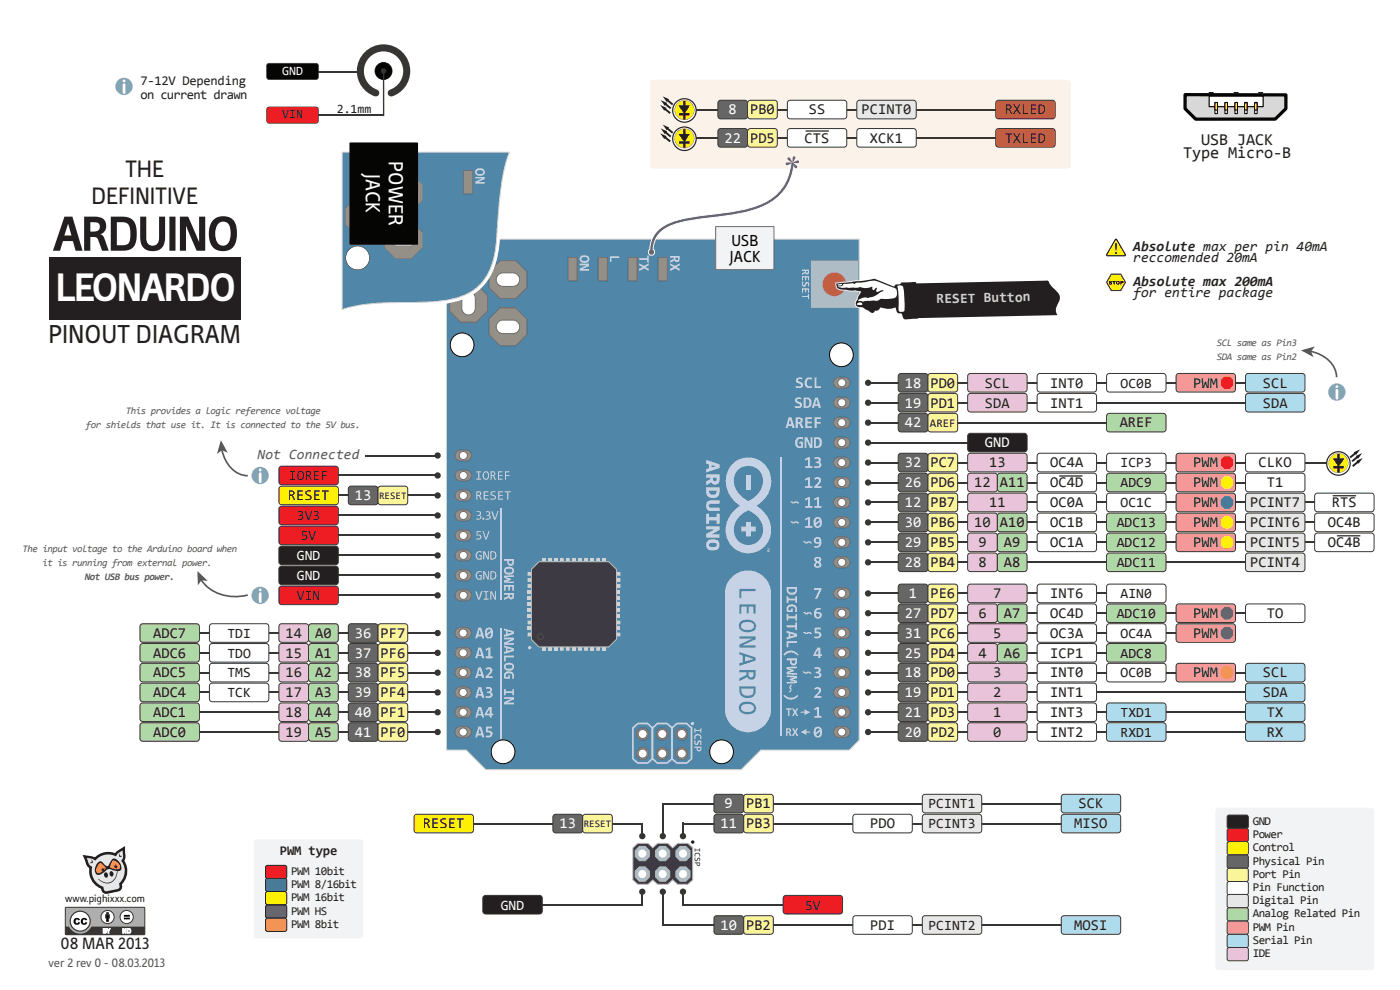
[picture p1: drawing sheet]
<svg xmlns="http://www.w3.org/2000/svg" width="297mm" height="210mm" viewBox="0 0 297 210" stroke-linecap="round" stroke-linejoin="round" font-family="sans-serif">
<defs><g id="words">
<text font-size="10.9" fill="#231f20" x="11.1" y="53.2">ARDUINO</text>
<text font-size="8.8" fill="#fff" x="11.7" y="63.8">LEONARDO</text>
<text font-size="5.8" fill="#231f20" x="10.3" y="72.8">PINOUT DIAGRAM</text>
<text font-size="5.4" fill="#5087a9" x="156.9" y="124.3" transform="rotate(90 156.9 124.3)">LEONARDO</text>
<g font-size="5.3" fill="#231f20">
<text x="26.6" y="37.5">THE</text>
<text x="19.4" y="43.3">DEFINITIVE</text>
</g>
<g font-size="4.6" fill="#fff">
<text x="82.5" y="34.3" transform="rotate(90 82.5 34.3)">POWER</text>
<text x="77.6" y="36.9" transform="rotate(90 77.6 36.9)">JACK</text>
</g>
<text font-size="3.6" fill="#231f20" x="12.9" y="201.3">08 MAR 2013</text>
<g font-size="3.5" fill="#231f20">
<text x="251" y="33.5">Type Micro-B</text>
<text x="254.8" y="30.8">USB JACK</text>
</g>
<g font-size="3.5" fill="#050504">
<text x="155.2" y="52.1">USB</text>
<text x="154.8" y="55.7">JACK</text>
</g>
<g font-size="3.2" fill="#fff">
<text x="154.6" y="24.3">8</text>
<text x="153.7" y="30.3">22</text>
<text x="192" y="82.2">18</text>
<text x="192" y="86.4">19</text>
<text x="192" y="90.7">42</text>
<text x="208.9" y="94.9">GND</text>
<text x="192" y="99.1">32</text>
<text x="75.3" y="106.1">13</text>
<text x="192" y="103.4">26</text>
<text x="192" y="107.6">12</text>
<text x="192" y="111.8">30</text>
<text x="192" y="116.1">29</text>
<text x="192" y="120.3">28</text>
<text x="192" y="131.1">27</text>
<text x="192.8" y="126.9">1</text>
<text x="75.3" y="135.3">36</text>
<text x="192" y="135.3">31</text>
<text x="75.3" y="139.5">37</text>
<text x="75.3" y="143.7">38</text>
<text x="192" y="143.7">18</text>
<text x="192" y="139.5">25</text>
<text x="75.3" y="147.9">39</text>
<text x="192" y="147.9">19</text>
<text x="75.3" y="152.1">40</text>
<text x="192" y="152.1">21</text>
<text x="75.3" y="156.3">41</text>
<text x="192" y="156.3">20</text>
<text x="153.7" y="171.5">9</text>
<text x="118.7" y="175.7">13</text>
<text x="152.9" y="175.7">11</text>
<text x="152.9" y="197.2">10</text>
</g>
<g font-size="3.2" fill="#231f20">
<text x="159.1" y="24.3">PB0</text>
<text x="171.6" y="24.3">SS</text>
<text x="182.8" y="24.3">PCINT0</text>
<text x="213.1" y="24.3">RXLED</text>
<text x="159.1" y="30.3">PD5</text>
<text x="170.7" y="30.3">CTS</text>
<text x="184.5" y="30.3">XCK1</text>
<text x="213.1" y="30.3">TXLED</text>
<text x="197.4" y="82.2">PD0</text>
<text x="208.9" y="82.2">SCL</text>
<text x="222.8" y="82.2">INT0</text>
<text x="253.1" y="82.2">PWM</text>
<text x="267.9" y="82.2">SCL</text>
<text x="197.4" y="86.4">PD1</text>
<text x="208.9" y="86.4">SDA</text>
<text x="222.8" y="86.4">INT1</text>
<text x="267.9" y="86.4">SDA</text>
<text x="237.5" y="90.7">AREF</text>
<text x="197.4" y="99.1">PC7</text>
<text x="209.8" y="99.1">13</text>
<text x="222.8" y="99.1">OC4A</text>
<text x="253.1" y="99.1">PWM</text>
<text x="267" y="99.1">CLKO</text>
<text x="61.1" y="106.1">RESET</text>
<text x="197.4" y="103.4">PD6</text>
<text x="197.4" y="107.6">PB7</text>
<text x="206.7" y="103.4">12</text>
<text x="209.8" y="107.6">11</text>
<text x="212.1" y="103.4">A11</text>
<text x="222.8" y="103.4">OC4D</text>
<text x="222.8" y="107.6">OC0A</text>
<text x="253.1" y="103.4">PWM</text>
<text x="253.1" y="107.6">PWM</text>
<text x="265.2" y="107.6">PCINT7</text>
<text x="268.8" y="103.4">T1</text>
<text x="282.6" y="107.6">RTS</text>
<text x="197.4" y="111.8">PB6</text>
<text x="206.7" y="111.8">10</text>
<text x="212.1" y="111.8">A10</text>
<text x="222.8" y="111.8">OC1B</text>
<text x="253.1" y="111.8">PWM</text>
<text x="265.2" y="111.8">PCINT6</text>
<text x="281.7" y="111.8">OC4B</text>
<text x="197.4" y="116.1">PB5</text>
<text x="207.6" y="116.1">9</text>
<text x="213" y="116.1">A9</text>
<text x="222.8" y="116.1">OC1A</text>
<text x="253.1" y="116.1">PWM</text>
<text x="265.2" y="116.1">PCINT5</text>
<text x="281.7" y="116.1">OC4B</text>
<text x="197.4" y="120.3">PB4</text>
<text x="207.6" y="120.3">8</text>
<text x="213" y="120.3">A8</text>
<text x="265.2" y="120.3">PCINT4</text>
<text x="197.4" y="126.9">PE6</text>
<text x="197.4" y="131.1">PD7</text>
<text x="207.6" y="131.1">6</text>
<text x="210.7" y="126.9">7</text>
<text x="213" y="131.1">A7</text>
<text x="222.8" y="131.1">OC4D</text>
<text x="222.8" y="126.9">INT6</text>
<text x="253.1" y="131.1">PWM</text>
<text x="268.8" y="131.1">TO</text>
<text x="32.5" y="135.3">ADC7</text>
<text x="60.6" y="135.3">14</text>
<text x="66.9" y="135.3">A0</text>
<text x="80.7" y="135.3">PF7</text>
<text x="197.4" y="135.3">PC6</text>
<text x="210.7" y="135.3">5</text>
<text x="222.8" y="135.3">OC3A</text>
<text x="253.1" y="135.3">PWM</text>
<text x="32.5" y="139.5">ADC6</text>
<text x="32.5" y="143.7">ADC5</text>
<text x="60.6" y="139.5">15</text>
<text x="60.6" y="143.7">16</text>
<text x="66.9" y="139.5">A1</text>
<text x="66.9" y="143.7">A2</text>
<text x="80.7" y="139.5">PF6</text>
<text x="80.7" y="143.7">PF5</text>
<text x="197.4" y="143.7">PD0</text>
<text x="197.4" y="139.5">PD4</text>
<text x="207.6" y="139.5">4</text>
<text x="210.7" y="143.7">3</text>
<text x="213" y="139.5">A6</text>
<text x="222.8" y="143.7">INT0</text>
<text x="222.8" y="139.5">ICP1</text>
<text x="253.1" y="143.7">PWM</text>
<text x="267.9" y="143.7">SCL</text>
<text x="32.5" y="147.9">ADC4</text>
<text x="60.6" y="147.9">17</text>
<text x="66.9" y="147.9">A3</text>
<text x="80.7" y="147.9">PF4</text>
<text x="197.4" y="147.9">PD1</text>
<text x="210.7" y="147.9">2</text>
<text x="222.8" y="147.9">INT1</text>
<text x="267.9" y="147.9">SDA</text>
<text x="32.5" y="152.1">ADC1</text>
<text x="60.6" y="152.1">18</text>
<text x="66.9" y="152.1">A4</text>
<text x="80.7" y="152.1">PF1</text>
<text x="197.4" y="152.1">PD3</text>
<text x="210.7" y="152.1">1</text>
<text x="222.8" y="152.1">INT3</text>
<text x="268.8" y="152.1">TX</text>
<text x="32.5" y="156.3">ADC0</text>
<text x="60.6" y="156.3">19</text>
<text x="66.9" y="156.3">A5</text>
<text x="80.7" y="156.3">PF0</text>
<text x="197.4" y="156.3">PD2</text>
<text x="210.7" y="156.3">0</text>
<text x="222.8" y="156.3">INT2</text>
<text x="268.8" y="156.3">RX</text>
<text x="158.3" y="171.5">PB1</text>
<text x="228.8" y="171.5">SCK</text>
<text x="89.7" y="175.7">RESET</text>
<text x="158.3" y="175.7">PB3</text>
<text x="184.6" y="175.7">PDO</text>
<text x="227.9" y="175.7">MISO</text>
<text x="158.3" y="197.2">PB2</text>
<text x="184.6" y="197.2">PDI</text>
<text x="227.9" y="197.2">MOSI</text>
</g>
<g font-size="3" fill="#231f20">
<text x="240.4" y="53.2">Absolute max per pin 40mA</text>
<text x="240.4" y="55.7">reccomended 20mA</text>
<text x="240.4" y="60.6">Absolute max 200mA</text>
<text x="240.4" y="63.1">for entire package</text>
<text x="237.7" y="82.2">OC0B</text>
<text x="61.3" y="101.9">IOREF</text>
<text x="237.7" y="99.1">ICP3</text>
<text x="237.7" y="103.4">ADC9</text>
<text x="237.7" y="107.6">OC1C</text>
<text x="63" y="110.4">3V3</text>
<text x="236.9" y="111.8">ADC13</text>
<text x="63.8" y="114.6">5V</text>
<text x="236.9" y="116.1">ADC12</text>
<text x="236.9" y="120.3">ADC11</text>
<text x="63" y="127.3">VIN</text>
<text x="236.9" y="131.1">ADC10</text>
<text x="237.7" y="126.9">AIN0</text>
<text x="48.2" y="135.3">TDI</text>
<text x="237.7" y="135.3">OC4A</text>
<text x="48.2" y="139.5">TDO</text>
<text x="48.2" y="143.7">TMS</text>
<text x="237.7" y="143.7">OC0B</text>
<text x="237.7" y="139.5">ADC8</text>
<text x="48.2" y="147.9">TCK</text>
<text x="237.7" y="152.1">TXD1</text>
<text x="237.7" y="156.3">RXD1</text>
<text x="197" y="171.5">PCINT1</text>
<text x="197" y="175.7">PCINT3</text>
<text x="170.8" y="192.9">5V</text>
<text x="197" y="197.2">PCINT2</text>
</g>
<text font-size="3" fill="#d1d2d4" x="198.7" y="64.3" transform="rotate(-1 198.7 64.3)">RESET Button</text>
<text font-size="3" fill="#57585a" x="54.7" y="97.5">Not Connected</text>
<g font-size="3" fill="#fff">
<text x="63" y="118.8">GND</text>
<text x="63" y="123.1">GND</text>
<text x="106.2" y="192.9">GND</text>
</g>
<g font-size="2.8" fill="#231f20">
<text x="29.8" y="18.1">7-12V Depending</text>
<text x="29.8" y="21.1">on current drawn</text>
<text x="59.4" y="181.3">PWM type</text>
</g>
<text font-size="2.7" fill="#fff" x="59.9" y="15.8">GND</text>
<g font-size="2.7" fill="#231f20">
<text x="59.9" y="25.1">VIN</text>
<text x="71.4" y="24.1">2.1mm</text>
</g>
<text font-size="2.7" fill="#57585a" x="10.3" y="205.1">ver 2 rev 0 - 08.03.2013</text>
<g font-size="2.5" fill="#231f20">
<text x="197.3" y="90.5">AREF</text>
<text x="265.8" y="175">GND</text>
<text x="265.8" y="177.8">Power</text>
<text x="61.8" y="185.6">PWM 10bit</text>
<text x="265.8" y="180.6">Control</text>
<text x="265.8" y="183.4">Physical Pin</text>
<text x="61.8" y="188.4">PWM 8/16bit</text>
<text x="61.8" y="191.2">PWM 16bit</text>
<text x="265.8" y="186.2">Port Pin</text>
<text x="265.8" y="189.1">Pin Function</text>
<text x="265.8" y="191.8">Digital Pin</text>
<text x="61.8" y="194">PWM HS</text>
<text x="61.8" y="196.8">PWM 8bit</text>
<text x="265.8" y="194.6">Analog Related Pin</text>
<text x="265.8" y="197.4">PWM Pin</text>
<text x="265.8" y="200.3">Serial Pin</text>
<text x="265.8" y="203">IDE</text>
</g>
<text font-size="2.3" fill="#231f20" x="13.9" y="191.4">www.pighixxx.com</text>
<g font-size="2.1" fill="#57585a">
<text x="258.1" y="73.4">SCL same as Pin3</text>
<text x="258.1" y="76.4">SDA same as Pin2</text>
<text x="26.7" y="87.8">This provides a logic reference voltage</text>
<text x="18.2" y="90.8">for shields that use it. It is connected to the 5V bus.</text>
<text x="4.8" y="117.1">The input voltage to the Arduino board when</text>
<text x="9" y="120.1">it is running from external power.</text>
<text x="18" y="123.1">Not USB bus power.</text>
</g>
<g font-size="2.1" fill="#231f20">
<text x="80.4" y="105.8">RESET</text>
<text x="123.8" y="175.5">RESET</text>
</g>
<g font-size="1.5" fill="#fff">
<text x="21.8" y="198">BY</text>
<text x="25.9" y="198">ND</text>
</g>
</g></defs>
<path d="M138 17.2l1.3-.3h86.4a1.49 1.49 0 0 1 1.5 .5v17.9a1.49 1.49 0 0 1-1.5 .5h-86.4a1.49 1.49 0 0 1-1.4-.5v-17.9z" fill="#fbf2ea"/>
<path d="M145.9 23.2h76.6" fill="none" stroke="#373434" stroke-width=".33"/>
<path d="M167.2 21.4l.4-.1h11.4a.6 .6 0 0 1 .6 .6v2.7a.6 .6 0 0 1-.6 .6h-11.4a.6 .6 0 0 1-.6-.6v-2.7z" fill="#fff"/>
<path d="M167.2 21.4l.4-.1h11.4a.6 .6 0 0 1 .6 .6v2.7a.6 .6 0 0 1-.6 .6h-11.4a.6 .6 0 0 1-.6-.6v-2.7z" fill="none" stroke="#373434" stroke-width=".21"/>
<path d="M181.9 21.4l.5-.1h11.4a.6 .6 0 0 1 .6 .6v2.7a.6 .6 0 0 1-.6 .6h-11.4a.6 .6 0 0 1-.6-.6v-2.7z" fill="#e6e7e6"/>
<path d="M181.9 21.4l.5-.1h11.4a.6 .6 0 0 1 .6 .6v2.7a.6 .6 0 0 1-.6 .6h-11.4a.6 .6 0 0 1-.6-.6v-2.7z" fill="none" stroke="#373434" stroke-width=".21"/>
<path d="M211.4 21.4l.4-.1h11.5a.6 .6 0 0 1 .5 .6v2.7a.6 .6 0 0 1-.5 .6h-11.5a.6 .6 0 0 1-.6-.6v-2.7z" fill="#f36421"/>
<path d="M211.4 21.4l.4-.1h11.5a.6 .6 0 0 1 .5 .6v2.7a.6 .6 0 0 1-.5 .6h-11.5a.6 .6 0 0 1-.6-.6v-2.7z" fill="none" stroke="#373434" stroke-width=".21"/>
<path d="M152.5 21.4l.4-.1h5.1a.6 .6 0 0 1 .6 .6v2.7a.6 .6 0 0 1-.6 .6h-5.1a.6 .6 0 0 1-.6-.6v-2.7z" fill="#676666"/>
<path d="M152.5 21.4l.4-.1h5.1a.6 .6 0 0 1 .6 .6v2.7a.6 .6 0 0 1-.6 .6h-5.1a.6 .6 0 0 1-.6-.6v-2.7z" fill="none" stroke="#373434" stroke-width=".21"/>
<path d="M158.8 21.4l.4-.1h5.1a.6 .6 0 0 1 .6 .6v2.7a.6 .6 0 0 1-.6 .6h-5.1a.6 .6 0 0 1-.6-.6v-2.7z" fill="#fbf599"/>
<path d="M158.8 21.4l.4-.1h5.1a.6 .6 0 0 1 .6 .6v2.7a.6 .6 0 0 1-.6 .6h-5.1a.6 .6 0 0 1-.6-.6v-2.7z" fill="none" stroke="#373434" stroke-width=".21"/>
<path d="M140.1 22.3l1.3 .6-.5 .6z" fill="#231f20"/>
<path d="M141.2 23.2l.8 .7" fill="none" stroke="#231f20" stroke-width=".41"/>
<path d="M140.2 21.2l1.3 .7-.5 .6z" fill="#231f20"/>
<path d="M141.3 22.2l.8 .6" fill="none" stroke="#231f20" stroke-width=".41"/>
<path d="M140.6 20.4l1.4 .6-.5 .7z" fill="#231f20"/>
<path d="M141.7 21.4l.9 .6" fill="none" stroke="#231f20" stroke-width=".41"/>
<g fill="#fff">
<circle cx="145.1" cy="23.4" r="2.49"/>
<circle cx="145.2" cy="23.4" r="2.49"/>
</g>
<path d="M142.8 23.4a2.4 2.4 0 0 0 4.8 0 2.4 2.4 0 0 0-4.8 0zM142.6 23.4a2.62 2.62 0 0 1 5.2 0 2.62 2.62 0 0 1-5.2 0z" fill="#231f20"/>
<circle cx="145.2" cy="23.4" r="2.06" fill="#ffdd17"/>
<g fill="#231f20">
<path d="M144 22.4h2.2l-1 1.7z"/>
<path d="M143.2 23.4a2.03 2.03 0 0 0 4 0 2.03 2.03 0 0 0-4 0zM143.1 23.4a2.1 2.1 0 0 1 4.2 0 2.1 2.1 0 0 1-4.2 0z"/>
<path d="M144.9 21.4h.5v2.1h-.5zM144.1 24h2.2v.5h-.9v.8h-.5v-.8h-.8z"/>
<path d="M144.1 22.5l1.1 1.5 1-1.5zM143.9 22.4h2.4l-1.1 1.8z"/>
</g>
<path d="M145.9 29.2h76.6" fill="none" stroke="#373434" stroke-width=".33"/>
<path d="M167.2 27.4l.4-.1h11.4a.6 .6 0 0 1 .6 .6v2.7a.6 .6 0 0 1-.6 .6h-11.4a.6 .6 0 0 1-.6-.6v-2.7z" fill="#fff"/>
<path d="M167.2 27.4l.4-.1h11.4a.6 .6 0 0 1 .6 .6v2.7a.6 .6 0 0 1-.6 .6h-11.4a.6 .6 0 0 1-.6-.6v-2.7z" fill="none" stroke="#373434" stroke-width=".21"/>
<path d="M181.9 27.4l.5-.1h11.4a.6 .6 0 0 1 .6 .6v2.7a.6 .6 0 0 1-.6 .6h-11.4a.6 .6 0 0 1-.6-.6v-2.7z" fill="#fff"/>
<path d="M181.9 27.4l.5-.1h11.4a.6 .6 0 0 1 .6 .6v2.7a.6 .6 0 0 1-.6 .6h-11.4a.6 .6 0 0 1-.6-.6v-2.7z" fill="none" stroke="#373434" stroke-width=".21"/>
<path d="M211.4 27.4l.4-.1h11.5a.6 .6 0 0 1 .5 .6v2.7a.6 .6 0 0 1-.5 .6h-11.5a.6 .6 0 0 1-.6-.6v-2.7z" fill="#f36421"/>
<path d="M211.4 27.4l.4-.1h11.5a.6 .6 0 0 1 .5 .6v2.7a.6 .6 0 0 1-.5 .6h-11.5a.6 .6 0 0 1-.6-.6v-2.7z" fill="none" stroke="#373434" stroke-width=".21"/>
<path d="M152.5 27.4l.4-.1h5.1a.6 .6 0 0 1 .6 .6v2.7a.6 .6 0 0 1-.6 .6h-5.1a.6 .6 0 0 1-.6-.6v-2.7z" fill="#676666"/>
<path d="M152.5 27.4l.4-.1h5.1a.6 .6 0 0 1 .6 .6v2.7a.6 .6 0 0 1-.6 .6h-5.1a.6 .6 0 0 1-.6-.6v-2.7z" fill="none" stroke="#373434" stroke-width=".21"/>
<path d="M158.8 27.4l.4-.1h5.1a.6 .6 0 0 1 .6 .6v2.7a.6 .6 0 0 1-.6 .6h-5.1a.6 .6 0 0 1-.6-.6v-2.7z" fill="#fbf599"/>
<path d="M158.8 27.4l.4-.1h5.1a.6 .6 0 0 1 .6 .6v2.7a.6 .6 0 0 1-.6 .6h-5.1a.6 .6 0 0 1-.6-.6v-2.7z" fill="none" stroke="#373434" stroke-width=".21"/>
<path d="M140.1 28.3l1.3 .6-.5 .6z" fill="#231f20"/>
<path d="M141.2 29.2l.8 .7" fill="none" stroke="#231f20" stroke-width=".41"/>
<path d="M140.2 27.2l1.3 .7-.5 .6z" fill="#231f20"/>
<path d="M141.3 28.2l.8 .6" fill="none" stroke="#231f20" stroke-width=".41"/>
<path d="M140.6 26.4l1.4 .6-.5 .7z" fill="#231f20"/>
<path d="M141.7 27.4l.9 .6" fill="none" stroke="#231f20" stroke-width=".41"/>
<g fill="#fff">
<circle cx="145.1" cy="29.4" r="2.49"/>
<circle cx="145.2" cy="29.4" r="2.49"/>
</g>
<path d="M142.8 29.4a2.4 2.4 0 0 0 4.8 0 2.4 2.4 0 0 0-4.8 0zM142.6 29.4a2.62 2.62 0 0 1 5.2 0 2.62 2.62 0 0 1-5.2 0z" fill="#231f20"/>
<circle cx="145.2" cy="29.4" r="2.06" fill="#ffdd17"/>
<g fill="#231f20">
<path d="M144 28.4h2.2l-1 1.7z"/>
<path d="M170.9 27.7h4.8l.2 .1-.2 .1h-4.7z"/>
<path d="M143.2 29.4a2.03 2.03 0 0 0 4 0 2.03 2.03 0 0 0-4 0zM143.1 29.4a2.1 2.1 0 0 1 4.2 0 2.1 2.1 0 0 1-4.2 0z"/>
<path d="M144.9 27.4h.5v2.1h-.5zM144.1 30h2.2v.5h-.9v.8h-.5v-.8h-.8z"/>
<path d="M144.1 28.5l1.1 1.5 1-1.5zM143.9 28.4h2.4l-1.1 1.8z"/>
</g>
<path d="M94.7 50.7h87.6v106.3l-2.1 2.1h-18.8l-4.1 4.2h-54.2l-4.2-4.2h-4.2z" fill="#5087a9"/>
<path d="M94.7 50.7h87.6v106.3l-2.1 2.1h-18.8l-4.1 4.2h-54.2l-4.2-4.2h-4.2z" fill="none" stroke="#d1d2d4" stroke-width=".21"/>
<g fill="#c6d3e6">
<path d="M156.9 109.5l.8-.7 1-.5a4.4 4.4 0 0 1 3 5.2 3.1 3.1 0 0 1-4.2 1.9 3.1 3.1 0 0 1-1.6-4.3zM156.6 99.7a3.2 3.2 0 0 1 4-.3 3.2 3.2 0 0 1 1 3.9 5.6 5.6 0 0 1-2.9 3 4.8 4.8 0 0 1-2.9-5.4zM155.1 98.7a5.8 5.8 0 0 0 1.9 8.6 5.7 5.7 0 0 0-1.8 8.5 4.9 4.9 0 0 0 6.4 .6 4.9 4.9 0 0 0 1.5-6.3l-.6-1-.9-1-1.1-.8a5.6 5.6 0 0 0 1.2-9.3 4.8 4.8 0 0 0-6.6 .7z" fill-rule="evenodd"/>
<path d="M158.2 100.8h1v3h-1z" fill-rule="evenodd"/>
<path d="M157.3 111.7h1v-1h1v1h1v1.1h-1v.9h-1v-.9h-1z" fill-rule="evenodd"/>
<path d="M150.4 104.1a.8 .8 0 0 0 .8 .9 .8 .8 0 0 0 .8-.9zM149.8 103.4h2.9a1.8 1.8 0 0 1-.9 2.2 1.37 1.37 0 0 1-2-1.4z" fill-rule="evenodd"/>
<path d="M150.1 106.3l.7-.2h1.9v.8h-2.2a.43 .43 0 0 0-.1 .5 .43 .43 0 0 0 .4 .3h1.9v.7h-1.9a1.22 1.22 0 0 1-1-.8 1.22 1.22 0 0 1 .3-1.3z" fill-rule="evenodd"/>
<path d="M149.8 109h.6v.7h1.6v-.7h.7v2.1h-.7v-.7h-1.6v.7h-.6z" fill-rule="evenodd"/>
<path d="M149.8 111.6h2.9v.8l-1.8 1h1.7v.6h-2.8v-.7l1.7-1h-1.7z" fill-rule="evenodd"/>
<path d="M150 114.8a1.72 1.72 0 0 1 2.6 .4 1.19 1.19 0 0 1-.2 1.2 1.19 1.19 0 0 1-1.2 .4 1.22 1.22 0 0 1-1.3-.6 1.22 1.22 0 0 1 .1-1.4zM150.5 115.3l-.1 .3a1.06 1.06 0 0 0 1.6 .2l.1-.2a1.05 1.05 0 0 0-1.6-.3z" fill-rule="evenodd"/>
<path d="M151 98.7l.9 .2-.9 .2zM149.8 97.6v.8l.6 .1v.8l-.6 .2v.7l2.9-.9v-.8z" fill-rule="evenodd"/>
<path d="M151.3 101.3h.7l-.1 .7a.41 .41 0 0 1-.4 0 .41 .41 0 0 1-.2-.3zM149.8 100.6v.7h.9v.3l-.9 .5v.9l1.1-.7a.94 .94 0 0 0 .8 .5 .94 .94 0 0 0 .8-.5l.2-1.7z" fill-rule="evenodd"/>
</g>
<path d="M162.7 116.6h.5v.2l-.3 .1h.3v.2h-.5l.4-.1-.4-.1 .4-.2zM162.7 116.4l.5-.1v.3z" fill="#c6d3e6"/>
<circle cx="178.5" cy="75.3" r="2.52" fill="#fff"/>
<circle cx="178.5" cy="75.3" r="2.52" fill="none" stroke="#050504" stroke-width=".21"/>
<path d="M172.1 55.4h9.8v9.8h-9.8z" fill="#b6bbc8" stroke="#bcbdc0" stroke-width=".21"/>
<circle cx="177" cy="60.3" r="2.54" fill="#cc607e"/>
<path d="M151.8 48.1h12.4v9.1h-12.4z" fill="#f2f3f4" stroke="#6c6d70" stroke-width=".21"/>
<circle cx="98" cy="73.2" r="2.52" fill="#fff"/>
<circle cx="98" cy="73.2" r="2.52" fill="none" stroke="#050504" stroke-width=".21"/>
<circle cx="153.1" cy="159.5" r="2.52" fill="#fff"/>
<circle cx="153.1" cy="159.5" r="2.52" fill="none" stroke="#050504" stroke-width=".21"/>
<circle cx="106.7" cy="159.5" r="2.52" fill="#fff"/>
<circle cx="106.7" cy="159.5" r="2.52" fill="none" stroke="#050504" stroke-width=".21"/>
<g fill="#959088" stroke="#6c6d70" stroke-width=".21">
<path d="M139.6 54.6h2v5h-2z"/>
<path d="M133.2 54.6h2v5h-2z"/>
<path d="M126.9 54.6h2v5h-2z"/>
<path d="M120.5 54.6h1.9v5h-1.9z"/>
</g>
<path d="M177.3 114.1l.7-.2h1.3a1.17 1.17 0 0 1 1 1.1 1.17 1.17 0 0 1-1 1.2h-1.3a1.17 1.17 0 0 1-1.1-.8 1.17 1.17 0 0 1 .4-1.3z" fill="#959088"/>
<path d="M177.3 114.1l.7-.2h1.3a1.17 1.17 0 0 1 1 1.1 1.17 1.17 0 0 1-1 1.2h-1.3a1.17 1.17 0 0 1-1.1-.8 1.17 1.17 0 0 1 .4-1.3z" fill="none" stroke="#6c6d70" stroke-width=".21"/>
<circle cx="178.6" cy="115" r=".86" fill="#fff"/>
<circle cx="178.6" cy="115" r=".86" fill="none" stroke="#6c6d70" stroke-width=".21"/>
<path d="M177.3 109.9l.7-.2h1.3a1.17 1.17 0 0 1 1 1.1 1.17 1.17 0 0 1-1 1.2h-1.3a1.17 1.17 0 0 1-1.1-.8 1.17 1.17 0 0 1 .4-1.3z" fill="#959088"/>
<path d="M177.3 109.9l.7-.2h1.3a1.17 1.17 0 0 1 1 1.1 1.17 1.17 0 0 1-1 1.2h-1.3a1.17 1.17 0 0 1-1.1-.8 1.17 1.17 0 0 1 .4-1.3z" fill="none" stroke="#6c6d70" stroke-width=".21"/>
<circle cx="178.6" cy="110.8" r=".86" fill="#fff"/>
<circle cx="178.6" cy="110.8" r=".86" fill="none" stroke="#6c6d70" stroke-width=".21"/>
<path d="M177.3 105.6l.7-.2h1.3a1.17 1.17 0 0 1 1 1.2 1.17 1.17 0 0 1-1 1.2h-1.3a1.17 1.17 0 0 1-1.1-.9 1.17 1.17 0 0 1 .4-1.3z" fill="#959088"/>
<path d="M177.3 105.6l.7-.2h1.3a1.17 1.17 0 0 1 1 1.2 1.17 1.17 0 0 1-1 1.2h-1.3a1.17 1.17 0 0 1-1.1-.9 1.17 1.17 0 0 1 .4-1.3z" fill="none" stroke="#6c6d70" stroke-width=".21"/>
<circle cx="178.6" cy="106.6" r=".86" fill="#fff"/>
<circle cx="178.6" cy="106.6" r=".86" fill="none" stroke="#6c6d70" stroke-width=".21"/>
<path d="M177.3 101.4l.7-.2h1.3a1.17 1.17 0 0 1 1 1.2 1.17 1.17 0 0 1-1 1.1h-1.3a1.17 1.17 0 0 1-1.1-.8 1.17 1.17 0 0 1 .4-1.3z" fill="#959088"/>
<path d="M177.3 101.4l.7-.2h1.3a1.17 1.17 0 0 1 1 1.2 1.17 1.17 0 0 1-1 1.1h-1.3a1.17 1.17 0 0 1-1.1-.8 1.17 1.17 0 0 1 .4-1.3z" fill="none" stroke="#6c6d70" stroke-width=".21"/>
<circle cx="178.6" cy="102.4" r=".86" fill="#fff"/>
<circle cx="178.6" cy="102.4" r=".86" fill="none" stroke="#6c6d70" stroke-width=".21"/>
<path d="M177.3 97.2l.7-.2h1.3a1.17 1.17 0 0 1 1 1.1 1.17 1.17 0 0 1-1 1.2h-1.3a1.17 1.17 0 0 1-1.1-.8 1.17 1.17 0 0 1 .4-1.3z" fill="#959088"/>
<path d="M177.3 97.2l.7-.2h1.3a1.17 1.17 0 0 1 1 1.1 1.17 1.17 0 0 1-1 1.2h-1.3a1.17 1.17 0 0 1-1.1-.8 1.17 1.17 0 0 1 .4-1.3z" fill="none" stroke="#6c6d70" stroke-width=".21"/>
<circle cx="178.6" cy="98.1" r=".86" fill="#fff"/>
<circle cx="178.6" cy="98.1" r=".86" fill="none" stroke="#6c6d70" stroke-width=".21"/>
<path d="M177.3 92.9l.7-.2h1.3a1.17 1.17 0 0 1 1 1.2 1.17 1.17 0 0 1-1 1.2h-1.3a1.17 1.17 0 0 1-1.1-.8 1.17 1.17 0 0 1 .4-1.4z" fill="#959088"/>
<path d="M177.3 92.9l.7-.2h1.3a1.17 1.17 0 0 1 1 1.2 1.17 1.17 0 0 1-1 1.2h-1.3a1.17 1.17 0 0 1-1.1-.8 1.17 1.17 0 0 1 .4-1.4z" fill="none" stroke="#6c6d70" stroke-width=".21"/>
<circle cx="178.6" cy="93.9" r=".86" fill="#fff"/>
<circle cx="178.6" cy="93.9" r=".86" fill="none" stroke="#6c6d70" stroke-width=".21"/>
<path d="M177.3 88.7l.7-.2h1.3a1.17 1.17 0 0 1 1 1.2 1.17 1.17 0 0 1-1 1.1h-1.3a1.17 1.17 0 0 1-1.1-.8 1.17 1.17 0 0 1 .4-1.3z" fill="#959088"/>
<path d="M177.3 88.7l.7-.2h1.3a1.17 1.17 0 0 1 1 1.2 1.17 1.17 0 0 1-1 1.1h-1.3a1.17 1.17 0 0 1-1.1-.8 1.17 1.17 0 0 1 .4-1.3z" fill="none" stroke="#6c6d70" stroke-width=".21"/>
<circle cx="178.6" cy="89.7" r=".86" fill="#fff"/>
<circle cx="178.6" cy="89.7" r=".86" fill="none" stroke="#6c6d70" stroke-width=".21"/>
<path d="M177.3 84.5l.7-.2h1.3a1.17 1.17 0 0 1 1 1.1 1.17 1.17 0 0 1-1 1.2h-1.3a1.17 1.17 0 0 1-1.1-.8 1.17 1.17 0 0 1 .4-1.3z" fill="#959088"/>
<path d="M177.3 84.5l.7-.2h1.3a1.17 1.17 0 0 1 1 1.1 1.17 1.17 0 0 1-1 1.2h-1.3a1.17 1.17 0 0 1-1.1-.8 1.17 1.17 0 0 1 .4-1.3z" fill="none" stroke="#6c6d70" stroke-width=".21"/>
<circle cx="178.6" cy="85.4" r=".86" fill="#fff"/>
<circle cx="178.6" cy="85.4" r=".86" fill="none" stroke="#6c6d70" stroke-width=".21"/>
<path d="M177.3 80.3l.7-.3h1.3a1.17 1.17 0 0 1 1 1.2 1.17 1.17 0 0 1-1 1.2h-1.3a1.17 1.17 0 0 1-1.1-.8 1.17 1.17 0 0 1 .4-1.3z" fill="#959088"/>
<path d="M177.3 80.3l.7-.3h1.3a1.17 1.17 0 0 1 1 1.2 1.17 1.17 0 0 1-1 1.2h-1.3a1.17 1.17 0 0 1-1.1-.8 1.17 1.17 0 0 1 .4-1.3z" fill="none" stroke="#6c6d70" stroke-width=".21"/>
<circle cx="178.6" cy="81.2" r=".86" fill="#fff"/>
<circle cx="178.6" cy="81.2" r=".86" fill="none" stroke="#6c6d70" stroke-width=".21"/>
<path d="M177.3 118.3l.7-.2h1.3a1.17 1.17 0 0 1 1 1.2 1.17 1.17 0 0 1-1 1.1h-1.3a1.17 1.17 0 0 1-1.1-.8 1.17 1.17 0 0 1 .4-1.3z" fill="#959088"/>
<path d="M177.3 118.3l.7-.2h1.3a1.17 1.17 0 0 1 1 1.2 1.17 1.17 0 0 1-1 1.1h-1.3a1.17 1.17 0 0 1-1.1-.8 1.17 1.17 0 0 1 .4-1.3z" fill="none" stroke="#6c6d70" stroke-width=".21"/>
<circle cx="178.6" cy="119.3" r=".86" fill="#fff"/>
<circle cx="178.6" cy="119.3" r=".86" fill="none" stroke="#6c6d70" stroke-width=".21"/>
<path d="M177.3 150.1l.7-.2h1.3a1.17 1.17 0 0 1 1 1.2 1.17 1.17 0 0 1-1 1.2h-1.3a1.17 1.17 0 0 1-1.1-.8 1.17 1.17 0 0 1 .4-1.4z" fill="#959088"/>
<path d="M177.3 150.1l.7-.2h1.3a1.17 1.17 0 0 1 1 1.2 1.17 1.17 0 0 1-1 1.2h-1.3a1.17 1.17 0 0 1-1.1-.8 1.17 1.17 0 0 1 .4-1.4z" fill="none" stroke="#6c6d70" stroke-width=".21"/>
<circle cx="178.6" cy="151.1" r=".86" fill="#fff"/>
<circle cx="178.6" cy="151.1" r=".86" fill="none" stroke="#6c6d70" stroke-width=".21"/>
<path d="M177.3 145.9l.7-.2h1.3a1.17 1.17 0 0 1 1 1.2 1.17 1.17 0 0 1-1 1.2h-1.3a1.17 1.17 0 0 1-1.1-.9 1.17 1.17 0 0 1 .4-1.3z" fill="#959088"/>
<path d="M177.3 145.9l.7-.2h1.3a1.17 1.17 0 0 1 1 1.2 1.17 1.17 0 0 1-1 1.2h-1.3a1.17 1.17 0 0 1-1.1-.9 1.17 1.17 0 0 1 .4-1.3z" fill="none" stroke="#6c6d70" stroke-width=".21"/>
<circle cx="178.6" cy="146.9" r=".86" fill="#fff"/>
<circle cx="178.6" cy="146.9" r=".86" fill="none" stroke="#6c6d70" stroke-width=".21"/>
<path d="M177.3 141.7l.7-.2h1.3a1.17 1.17 0 0 1 1 1.2 1.17 1.17 0 0 1-1 1.2h-1.3a1.17 1.17 0 0 1-1.1-.9 1.17 1.17 0 0 1 .4-1.3z" fill="#959088"/>
<path d="M177.3 141.7l.7-.2h1.3a1.17 1.17 0 0 1 1 1.2 1.17 1.17 0 0 1-1 1.2h-1.3a1.17 1.17 0 0 1-1.1-.9 1.17 1.17 0 0 1 .4-1.3z" fill="none" stroke="#6c6d70" stroke-width=".21"/>
<circle cx="178.6" cy="142.7" r=".86" fill="#fff"/>
<circle cx="178.6" cy="142.7" r=".86" fill="none" stroke="#6c6d70" stroke-width=".21"/>
<path d="M177.3 137.5l.7-.2h1.3a1.17 1.17 0 0 1 1 1.2 1.17 1.17 0 0 1-1 1.2h-1.3a1.17 1.17 0 0 1-1.1-.9 1.17 1.17 0 0 1 .4-1.3z" fill="#959088"/>
<path d="M177.3 137.5l.7-.2h1.3a1.17 1.17 0 0 1 1 1.2 1.17 1.17 0 0 1-1 1.2h-1.3a1.17 1.17 0 0 1-1.1-.9 1.17 1.17 0 0 1 .4-1.3z" fill="none" stroke="#6c6d70" stroke-width=".21"/>
<circle cx="178.6" cy="138.5" r=".86" fill="#fff"/>
<circle cx="178.6" cy="138.5" r=".86" fill="none" stroke="#6c6d70" stroke-width=".21"/>
<path d="M177.3 133.3l.7-.2h1.3a1.17 1.17 0 0 1 1 1.2 1.17 1.17 0 0 1-1 1.1h-1.3a1.17 1.17 0 0 1-1.1-.8 1.17 1.17 0 0 1 .4-1.3z" fill="#959088"/>
<path d="M177.3 133.3l.7-.2h1.3a1.17 1.17 0 0 1 1 1.2 1.17 1.17 0 0 1-1 1.1h-1.3a1.17 1.17 0 0 1-1.1-.8 1.17 1.17 0 0 1 .4-1.3z" fill="none" stroke="#6c6d70" stroke-width=".21"/>
<circle cx="178.6" cy="134.3" r=".86" fill="#fff"/>
<circle cx="178.6" cy="134.3" r=".86" fill="none" stroke="#6c6d70" stroke-width=".21"/>
<path d="M177.3 129.1l.7-.2h1.3a1.17 1.17 0 0 1 1 1.2 1.17 1.17 0 0 1-1 1.1h-1.3a1.17 1.17 0 0 1-1.1-.8 1.17 1.17 0 0 1 .4-1.3z" fill="#959088"/>
<path d="M177.3 129.1l.7-.2h1.3a1.17 1.17 0 0 1 1 1.2 1.17 1.17 0 0 1-1 1.1h-1.3a1.17 1.17 0 0 1-1.1-.8 1.17 1.17 0 0 1 .4-1.3z" fill="none" stroke="#6c6d70" stroke-width=".21"/>
<circle cx="178.6" cy="130.1" r=".86" fill="#fff"/>
<circle cx="178.6" cy="130.1" r=".86" fill="none" stroke="#6c6d70" stroke-width=".21"/>
<path d="M177.3 124.9l.7-.2h1.3a1.17 1.17 0 0 1 1 1.2 1.17 1.17 0 0 1-1 1.1h-1.3a1.17 1.17 0 0 1-1.1-.8 1.17 1.17 0 0 1 .4-1.3z" fill="#959088"/>
<path d="M177.3 124.9l.7-.2h1.3a1.17 1.17 0 0 1 1 1.2 1.17 1.17 0 0 1-1 1.1h-1.3a1.17 1.17 0 0 1-1.1-.8 1.17 1.17 0 0 1 .4-1.3z" fill="none" stroke="#6c6d70" stroke-width=".21"/>
<circle cx="178.6" cy="125.9" r=".86" fill="#fff"/>
<circle cx="178.6" cy="125.9" r=".86" fill="none" stroke="#6c6d70" stroke-width=".21"/>
<path d="M177.3 154.3l.7-.2h1.3a1.17 1.17 0 0 1 1 1.2 1.17 1.17 0 0 1-1 1.1h-1.3a1.17 1.17 0 0 1-1.1-.8 1.17 1.17 0 0 1 .4-1.3z" fill="#959088"/>
<path d="M177.3 154.3l.7-.2h1.3a1.17 1.17 0 0 1 1 1.2 1.17 1.17 0 0 1-1 1.1h-1.3a1.17 1.17 0 0 1-1.1-.8 1.17 1.17 0 0 1 .4-1.3z" fill="none" stroke="#6c6d70" stroke-width=".21"/>
<circle cx="178.6" cy="155.3" r=".86" fill="#fff"/>
<circle cx="178.6" cy="155.3" r=".86" fill="none" stroke="#6c6d70" stroke-width=".21"/>
<path d="M97 121.1l.7-.2h1.3a1.17 1.17 0 0 1 1 1.2 1.17 1.17 0 0 1-1 1.1h-1.3a1.17 1.17 0 0 1-1.1-.8 1.17 1.17 0 0 1 .4-1.3z" fill="#959088"/>
<path d="M97 121.1l.7-.2h1.3a1.17 1.17 0 0 1 1 1.2 1.17 1.17 0 0 1-1 1.1h-1.3a1.17 1.17 0 0 1-1.1-.8 1.17 1.17 0 0 1 .4-1.3z" fill="none" stroke="#6c6d70" stroke-width=".21"/>
<circle cx="98.3" cy="122.1" r=".86" fill="#fff"/>
<circle cx="98.3" cy="122.1" r=".86" fill="none" stroke="#6c6d70" stroke-width=".21"/>
<path d="M96.8 117.1l.5-.4 1.7-.1a1.17 1.17 0 0 1 1 1.2 1.17 1.17 0 0 1-1 1.2h-1.3a1.17 1.17 0 0 1-1-.7 1.17 1.17 0 0 1 .1-1.2z" fill="#959088"/>
<path d="M96.8 117.1l.5-.4 1.7-.1a1.17 1.17 0 0 1 1 1.2 1.17 1.17 0 0 1-1 1.2h-1.3a1.17 1.17 0 0 1-1-.7 1.17 1.17 0 0 1 .1-1.2z" fill="none" stroke="#6c6d70" stroke-width=".21"/>
<circle cx="98.3" cy="117.8" r=".86" fill="#fff"/>
<circle cx="98.3" cy="117.8" r=".86" fill="none" stroke="#6c6d70" stroke-width=".21"/>
<path d="M96.8 112.9l.5-.4 1.7-.1a1.17 1.17 0 0 1 1 1.2 1.17 1.17 0 0 1-1 1.1h-1.3a1.17 1.17 0 0 1-1-.6 1.17 1.17 0 0 1 .1-1.2z" fill="#959088"/>
<path d="M96.8 112.9l.5-.4 1.7-.1a1.17 1.17 0 0 1 1 1.2 1.17 1.17 0 0 1-1 1.1h-1.3a1.17 1.17 0 0 1-1-.6 1.17 1.17 0 0 1 .1-1.2z" fill="none" stroke="#6c6d70" stroke-width=".21"/>
<circle cx="98.3" cy="113.6" r=".86" fill="#fff"/>
<circle cx="98.3" cy="113.6" r=".86" fill="none" stroke="#6c6d70" stroke-width=".21"/>
<path d="M97 108.4l.7-.2h1.3a1.17 1.17 0 0 1 1 1.1 1.17 1.17 0 0 1-1 1.2h-1.3a1.17 1.17 0 0 1-1.1-.8 1.17 1.17 0 0 1 .4-1.3z" fill="#959088"/>
<path d="M97 108.4l.7-.2h1.3a1.17 1.17 0 0 1 1 1.1 1.17 1.17 0 0 1-1 1.2h-1.3a1.17 1.17 0 0 1-1.1-.8 1.17 1.17 0 0 1 .4-1.3z" fill="none" stroke="#6c6d70" stroke-width=".21"/>
<circle cx="98.3" cy="109.3" r=".86" fill="#fff"/>
<circle cx="98.3" cy="109.3" r=".86" fill="none" stroke="#6c6d70" stroke-width=".21"/>
<path d="M96.8 104.4l.5-.4 1.7-.1a1.17 1.17 0 0 1 1 1.2 1.17 1.17 0 0 1-1 1.2h-1.3a1.17 1.17 0 0 1-1-.7 1.17 1.17 0 0 1 .1-1.2z" fill="#959088"/>
<path d="M96.8 104.4l.5-.4 1.7-.1a1.17 1.17 0 0 1 1 1.2 1.17 1.17 0 0 1-1 1.2h-1.3a1.17 1.17 0 0 1-1-.7 1.17 1.17 0 0 1 .1-1.2z" fill="none" stroke="#6c6d70" stroke-width=".21"/>
<circle cx="98.3" cy="105.1" r=".86" fill="#fff"/>
<circle cx="98.3" cy="105.1" r=".86" fill="none" stroke="#6c6d70" stroke-width=".21"/>
<path d="M97 99.9l.7-.2h1.3a1.17 1.17 0 0 1 1 1.2 1.17 1.17 0 0 1-1 1.1h-1.3a1.17 1.17 0 0 1-1.1-.8 1.17 1.17 0 0 1 .4-1.3z" fill="#959088"/>
<path d="M96.8 100.2l.5-.4 1.7-.1a1.17 1.17 0 0 1 1 1.2 1.17 1.17 0 0 1-1 1.1h-1.3a1.17 1.17 0 0 1-1-.6 1.17 1.17 0 0 1 .1-1.2z" fill="none" stroke="#6c6d70" stroke-width=".21"/>
<circle cx="98.3" cy="100.9" r=".86" fill="#fff"/>
<circle cx="98.3" cy="100.9" r=".86" fill="none" stroke="#6c6d70" stroke-width=".21"/>
<path d="M97 95.7l.7-.2h1.3a1.17 1.17 0 0 1 1 1.1 1.17 1.17 0 0 1-1 1.2h-1.3a1.17 1.17 0 0 1-1.1-.8 1.17 1.17 0 0 1 .4-1.3z" fill="#959088"/>
<path d="M97 95.7l.7-.2h1.3a1.17 1.17 0 0 1 1 1.1 1.17 1.17 0 0 1-1 1.2h-1.3a1.17 1.17 0 0 1-1.1-.8 1.17 1.17 0 0 1 .4-1.3z" fill="none" stroke="#6c6d70" stroke-width=".21"/>
<circle cx="98.3" cy="96.6" r=".86" fill="#fff"/>
<circle cx="98.3" cy="96.6" r=".86" fill="none" stroke="#6c6d70" stroke-width=".21"/>
<path d="M96.8 125.6l.5-.4 1.7-.1a1.17 1.17 0 0 1 1 1.2 1.17 1.17 0 0 1-1 1.2h-1.3a1.17 1.17 0 0 1-1-.7 1.17 1.17 0 0 1 .1-1.2z" fill="#959088"/>
<path d="M96.8 125.6l.5-.4 1.7-.1a1.17 1.17 0 0 1 1 1.2 1.17 1.17 0 0 1-1 1.2h-1.3a1.17 1.17 0 0 1-1-.7 1.17 1.17 0 0 1 .1-1.2z" fill="none" stroke="#6c6d70" stroke-width=".21"/>
<circle cx="98.3" cy="126.3" r=".86" fill="#fff"/>
<circle cx="98.3" cy="126.3" r=".86" fill="none" stroke="#6c6d70" stroke-width=".21"/>
<path d="M96.7 150.4l.6-.4 1.6-.1a1.17 1.17 0 0 1 1.1 1.2 1.17 1.17 0 0 1-1.1 1.2h-1.2a1.17 1.17 0 0 1-1.1-.7 1.17 1.17 0 0 1 .1-1.2z" fill="#959088"/>
<path d="M96.7 150.4l.6-.4 1.6-.1a1.17 1.17 0 0 1 1.1 1.2 1.17 1.17 0 0 1-1.1 1.2h-1.2a1.17 1.17 0 0 1-1.1-.7 1.17 1.17 0 0 1 .1-1.2z" fill="none" stroke="#6c6d70" stroke-width=".21"/>
<circle cx="98.3" cy="151.1" r=".86" fill="#fff"/>
<circle cx="98.3" cy="151.1" r=".86" fill="none" stroke="#6c6d70" stroke-width=".21"/>
<path d="M97 145.9l.7-.2h1.2a1.17 1.17 0 0 1 1.1 1.2 1.17 1.17 0 0 1-1.1 1.2h-1.2a1.17 1.17 0 0 1-1.1-.9 1.17 1.17 0 0 1 .4-1.3z" fill="#959088"/>
<path d="M97 145.9l.7-.2h1.2a1.17 1.17 0 0 1 1.1 1.2 1.17 1.17 0 0 1-1.1 1.2h-1.2a1.17 1.17 0 0 1-1.1-.9 1.17 1.17 0 0 1 .4-1.3z" fill="none" stroke="#6c6d70" stroke-width=".21"/>
<circle cx="98.3" cy="146.9" r=".86" fill="#fff"/>
<circle cx="98.3" cy="146.9" r=".86" fill="none" stroke="#6c6d70" stroke-width=".21"/>
<path d="M97 141.7l.7-.2h1.2a1.17 1.17 0 0 1 1.1 1.2 1.17 1.17 0 0 1-1.1 1.2h-1.2a1.17 1.17 0 0 1-1.1-.9 1.17 1.17 0 0 1 .4-1.3z" fill="#959088"/>
<path d="M97 141.7l.7-.2h1.2a1.17 1.17 0 0 1 1.1 1.2 1.17 1.17 0 0 1-1.1 1.2h-1.2a1.17 1.17 0 0 1-1.1-.9 1.17 1.17 0 0 1 .4-1.3z" fill="none" stroke="#6c6d70" stroke-width=".21"/>
<circle cx="98.3" cy="142.7" r=".86" fill="#fff"/>
<circle cx="98.3" cy="142.7" r=".86" fill="none" stroke="#6c6d70" stroke-width=".21"/>
<path d="M96.7 137.8l.6-.4 1.6-.1a1.17 1.17 0 0 1 1.1 1.2 1.17 1.17 0 0 1-1.1 1.2h-1.2a1.17 1.17 0 0 1-1.1-.7 1.17 1.17 0 0 1 .1-1.2z" fill="#959088"/>
<path d="M96.7 137.8l.6-.4 1.6-.1a1.17 1.17 0 0 1 1.1 1.2 1.17 1.17 0 0 1-1.1 1.2h-1.2a1.17 1.17 0 0 1-1.1-.7 1.17 1.17 0 0 1 .1-1.2z" fill="none" stroke="#6c6d70" stroke-width=".21"/>
<circle cx="98.3" cy="138.5" r=".86" fill="#fff"/>
<circle cx="98.3" cy="138.5" r=".86" fill="none" stroke="#6c6d70" stroke-width=".21"/>
<path d="M97 133.3l.7-.2h1.2a1.17 1.17 0 0 1 1.1 1.2 1.17 1.17 0 0 1-1.1 1.1h-1.2a1.17 1.17 0 0 1-1.1-.8 1.17 1.17 0 0 1 .4-1.3z" fill="#959088"/>
<path d="M97 133.3l.7-.2h1.2a1.17 1.17 0 0 1 1.1 1.2 1.17 1.17 0 0 1-1.1 1.1h-1.2a1.17 1.17 0 0 1-1.1-.8 1.17 1.17 0 0 1 .4-1.3z" fill="none" stroke="#6c6d70" stroke-width=".21"/>
<circle cx="98.3" cy="134.3" r=".86" fill="#fff"/>
<circle cx="98.3" cy="134.3" r=".86" fill="none" stroke="#6c6d70" stroke-width=".21"/>
<path d="M97 154.3l.7-.2h1.2a1.17 1.17 0 0 1 1.1 1.2 1.17 1.17 0 0 1-1.1 1.1h-1.2a1.17 1.17 0 0 1-1.1-.8 1.17 1.17 0 0 1 .4-1.3z" fill="#959088"/>
<path d="M97 154.3l.7-.2h1.2a1.17 1.17 0 0 1 1.1 1.2 1.17 1.17 0 0 1-1.1 1.1h-1.2a1.17 1.17 0 0 1-1.1-.8 1.17 1.17 0 0 1 .4-1.3z" fill="none" stroke="#6c6d70" stroke-width=".21"/>
<circle cx="98.3" cy="155.3" r=".86" fill="#fff"/>
<circle cx="98.3" cy="155.3" r=".86" fill="none" stroke="#6c6d70" stroke-width=".21"/>
<path d="M134.3 154.4l1-.9h2.1l1 .9v6.6l-1 .9h-2.1l-1-.9zM138.4 154.4l1-.9h2.2l1 .9v6.6l-1 .9h-2.2l-1-.9zM142.6 154.4l1-.9h2.1l1 .9v6.6l-1 .9h-2.1l-1-.9z" fill="none" stroke="#c6d3e6" stroke-width=".35"/>
<circle cx="146.9" cy="153.5" r=".36" fill="#c6d3e6"/>
<circle cx="140.5" cy="159.8" r="1.36" fill="#959088"/>
<circle cx="140.5" cy="159.8" r="1.36" fill="none" stroke="#6c6d70" stroke-width=".21"/>
<circle cx="140.5" cy="159.8" r=".96" fill="#fff"/>
<circle cx="140.5" cy="159.8" r=".96" fill="none" stroke="#6c6d70" stroke-width=".21"/>
<circle cx="140.5" cy="155.7" r="1.36" fill="#959088"/>
<circle cx="140.5" cy="155.7" r="1.36" fill="none" stroke="#6c6d70" stroke-width=".21"/>
<circle cx="140.5" cy="155.7" r=".96" fill="#fff"/>
<circle cx="140.5" cy="155.7" r=".96" fill="none" stroke="#6c6d70" stroke-width=".21"/>
<circle cx="144.6" cy="159.8" r="1.36" fill="#959088"/>
<circle cx="144.6" cy="159.8" r="1.36" fill="none" stroke="#6c6d70" stroke-width=".21"/>
<circle cx="144.6" cy="159.8" r=".96" fill="#fff"/>
<circle cx="144.6" cy="159.8" r=".96" fill="none" stroke="#6c6d70" stroke-width=".21"/>
<circle cx="144.6" cy="155.7" r="1.36" fill="#959088"/>
<circle cx="144.6" cy="155.7" r="1.36" fill="none" stroke="#6c6d70" stroke-width=".21"/>
<circle cx="144.6" cy="155.7" r=".96" fill="#fff"/>
<circle cx="144.6" cy="155.7" r=".96" fill="none" stroke="#6c6d70" stroke-width=".21"/>
<circle cx="136.3" cy="159.8" r="1.36" fill="#959088"/>
<circle cx="136.3" cy="159.8" r="1.36" fill="none" stroke="#6c6d70" stroke-width=".21"/>
<circle cx="136.3" cy="159.8" r=".96" fill="#fff"/>
<circle cx="136.3" cy="159.8" r=".96" fill="none" stroke="#6c6d70" stroke-width=".21"/>
<circle cx="136.3" cy="155.7" r="1.36" fill="#959088"/>
<circle cx="136.3" cy="155.7" r="1.36" fill="none" stroke="#6c6d70" stroke-width=".21"/>
<circle cx="136.3" cy="155.7" r=".96" fill="#fff"/>
<circle cx="136.3" cy="155.7" r=".96" fill="none" stroke="#6c6d70" stroke-width=".21"/>
<circle cx="107.8" cy="59.3" r="4.4" fill="#959088"/>
<circle cx="107.8" cy="59.3" r="4.4" fill="none" stroke="#6c6d70" stroke-width=".21"/>
<path d="M105.9 58.2a5.1 5.1 0 0 1 3.4-.2 1.44 1.44 0 0 1 .9 1.5 1.44 1.44 0 0 1-1.4 1.3h-2.1a1.44 1.44 0 0 1-1.4-1 1.44 1.44 0 0 1 .6-1.6z" fill="#fff"/>
<path d="M105.9 58.2a5.1 5.1 0 0 1 3.4-.2 1.44 1.44 0 0 1 .9 1.5 1.44 1.44 0 0 1-1.4 1.3h-2.1a1.44 1.44 0 0 1-1.4-1 1.44 1.44 0 0 1 .6-1.6z" fill="none" stroke="#6c6d70" stroke-width=".21"/>
<circle cx="107.8" cy="69.3" r="4.4" fill="#959088"/>
<circle cx="107.8" cy="69.3" r="4.4" fill="none" stroke="#6c6d70" stroke-width=".21"/>
<path d="M105.9 68.2a5.1 5.1 0 0 1 3.4-.2 1.44 1.44 0 0 1 .9 1.6 1.44 1.44 0 0 1-1.4 1.2h-2.1a1.44 1.44 0 0 1-1.4-1 1.44 1.44 0 0 1 .6-1.6z" fill="#fff"/>
<path d="M105.9 68.2a5.1 5.1 0 0 1 3.4-.2 1.44 1.44 0 0 1 .9 1.6 1.44 1.44 0 0 1-1.4 1.2h-2.1a1.44 1.44 0 0 1-1.4-1 1.44 1.44 0 0 1 .6-1.6z" fill="none" stroke="#6c6d70" stroke-width=".21"/>
<circle cx="99.4" cy="64.3" r="4.4" fill="#959088"/>
<circle cx="99.4" cy="64.3" r="4.4" fill="none" stroke="#6c6d70" stroke-width=".21"/>
<path d="M98.6 62.1a1.44 1.44 0 0 1 1.5-.1 1.44 1.44 0 0 1 .7 1.3v2.1a1.44 1.44 0 0 1-1.4 1.4 1.44 1.44 0 0 1-1.4-1.4v-2.6z" fill="#fff"/>
<path d="M98.6 62.1a1.44 1.44 0 0 1 1.5-.1 1.44 1.44 0 0 1 .7 1.3v2.1a1.44 1.44 0 0 1-1.4 1.4 1.44 1.44 0 0 1-1.4-1.4v-2.6z" fill="none" stroke="#6c6d70" stroke-width=".21"/>
<g fill="#d1d2d4">
<path d="M111.9 132.9h19.7v.8h-19.7z"/>
<path d="M111.9 131.6h19.7v.8h-19.7z"/>
<path d="M111.9 130.3h19.7v.8h-19.7z"/>
<path d="M111.9 129.1h19.7v.8h-19.7z"/>
<path d="M111.9 127.8h19.7v.8h-19.7z"/>
<path d="M111.9 126.5h19.7v.8h-19.7z"/>
<path d="M111.9 125.2h19.7v.8h-19.7z"/>
<path d="M111.9 123.9h19.7v.8h-19.7z"/>
<path d="M111.9 122.6h19.7v.8h-19.7z"/>
<path d="M111.9 134.2h19.7v.8h-19.7z"/>
<path d="M111.9 121.3h19.7v.8h-19.7z"/>
<path d="M116.2 118.4h.8v19.6h-.8z"/>
<path d="M117.5 118.4h.8v19.6h-.8z"/>
<path d="M118.8 118.4h.8v19.6h-.8z"/>
<path d="M120.1 118.4h.8v19.6h-.8z"/>
<path d="M121.3 118.4h.8v19.6h-.8z"/>
<path d="M122.6 118.4h.8v19.6h-.8z"/>
<path d="M123.9 118.4h.8v19.6h-.8z"/>
<path d="M125.2 118.4h.8v19.6h-.8z"/>
<path d="M126.5 118.4h.8v19.6h-.8z"/>
<path d="M127.8 118.4h.8v19.6h-.8z"/>
<path d="M114.9 118.4h.8v19.6h-.8z"/>
</g>
<path d="M112.7 120.8l1.7-1.6h14.8l1.6 1.6v14.8l-1.6 1.6h-14.9l-1.6-1.6z" fill="#3d3a44"/>
<path d="M112.7 120.8l1.7-1.6h14.8l1.6 1.6v14.8l-1.6 1.6h-14.9l-1.6-1.6z" fill="none" stroke="#bcbdc0" stroke-width=".21"/>
<g fill="#57585a">
<path d="M114 135a.65 .65 0 0 0 1.3 0 .65 .65 0 0 0-1.3 0zM113.9 135a.75 .75 0 0 1 1.5 0 .75 .75 0 0 1-1.5 0z"/>
<path d="M114.1 135a.55 .55 0 0 0 1.1 0 .55 .55 0 0 0-1.1 0zM114 135a.65 .65 0 0 1 1.3 0 .65 .65 0 0 1-1.3 0z"/>
</g>
<g fill="#c6d3e6">
<path d="M103 137.7l.7-.4h.3v1.9h.5v.4h-1.5v-.4h.6v-1.4l-.5 .3z"/>
<path d="M103 141.8a.82 .82 0 0 1 1.3-.1 .82 .82 0 0 1-.3 1.3l-.4 .4h.9v.4h-1.5v-.3l.8-.8a.44 .44 0 0 0 .1-.7 .44 .44 0 0 0-.7 .1z"/>
<path d="M103.1 145.8a.99 .99 0 0 1 1.3 .5l-.1 .3-.3 .2a.65 .65 0 0 1 .5 .8 .65 .65 0 0 1-.8 .4h-.7v-.3h.5a.38 .38 0 0 0 .6-.3 .38 .38 0 0 0-.6-.4h-.2v-.3a.41 .41 0 0 0 .5 0 .41 .41 0 0 0 .1-.6l-.8 .1z"/>
<path d="M103.1 154.1h1.3v.4h-.9v.5a.78 .78 0 0 1 1 .8 .78 .78 0 0 1-1.1 .6h-.4v-.4a.55 .55 0 0 0 .7 .1 .55 .55 0 0 0 .2-.7l-.8-.1z"/>
<path d="M106.9 122.1l2.1-.1v.4h-1.7l1.1 .3v.3l-1.1 .3 1.7 .1v.3l-2.1-.1v-.5l.9-.3-.9-.2z"/>
<path d="M106.9 124.1h2.1v1.2h-.3v-.8h-.5v.8h-.3v-.8h-.6v.8h-.4z"/>
<path d="M101.8 133.6l-.3 1h.6zM101.5 133.1h.6l.7 2.3h-.5l-.1-.4h-.8l-.2 .4h-.4z"/>
<path d="M103.3 134.8a.45 .45 0 0 0 .6 .3 .45 .45 0 0 0 .3-.6v-.3zM103.5 133.6l-.2 .8 .8-.6-.2-.3zM103.2 133.3a.94 .94 0 0 1 1.2 0 .94 .94 0 0 1 .2 1.1 .9 .9 0 0 1-1 1 .9 .9 0 0 1-.7-1.1v-.5z"/>
<path d="M101.8 137.8l-.3 1h.6zM101.5 137.4h.6l.7 2.2h-.5l-.1-.4h-.8l-.2 .4h-.4z"/>
<path d="M101.8 142l-.3 1h.6zM101.5 141.6h.6l.7 2.2h-.5l-.1-.4h-.8l-.2 .4h-.4z"/>
<path d="M101.8 146.2l-.3 1h.6zM101.5 145.8h.6l.7 2.2h-.5l-.1-.4h-.8l-.2 .4h-.4z"/>
<path d="M101.8 150.4l-.3 1h.6zM101.5 150h.6l.7 2.2h-.5l-.1-.4h-.8l-.2 .4h-.4z"/>
<path d="M103.9 150.4l-.7 1h.7zM103.7 150h.6v1.4h.3v.4h-.3v.4h-.4v-.4h-1.1v-.4z"/>
<path d="M101.8 154.6l-.3 1h.6zM101.5 154.1h.6l.7 2.3h-.5l-.1-.4h-.8l-.2 .4h-.4z"/>
<path d="M107.9 119a.44 .44 0 0 0 .2 .5 .44 .44 0 0 0 .5 0l.1-.5zM106.9 118.6h2.1v.6a.75 .75 0 0 1-.8 .8 .75 .75 0 0 1-.6-1h-.7z"/>
<path d="M107.3 120.9a.58 .58 0 0 0 .2 .6 .58 .58 0 0 0 .7 0 .46 .46 0 0 0 .5-.6 .46 .46 0 0 0-.7-.3zM107.2 120.4a1.12 1.12 0 0 1 1.2-.1 1.12 1.12 0 0 1 .6 1 1.07 1.07 0 0 1-1.3 .6 1.07 1.07 0 0 1-.7-1.3z"/>
<path d="M108.1 126.2v.3a.28 .28 0 0 0 .3 .2 .28 .28 0 0 0 .3-.2v-.3zM106.9 125.8h2.1v.6a.57 .57 0 0 1-.4 .7 .57 .57 0 0 1-.7-.4l-1 .6v-.5l.8-.3 .1-.3h-.9z"/>
<circle cx="112.4" cy="137.4" r=".36"/>
</g>
<path d="M106.2 108v19.3" fill="none" stroke="#c6d3e6" stroke-width=".39"/>
<g fill="#c6d3e6">
<path d="M106.9 135.3h2.1v.4l-1.5 .7h1.5v.4h-2.1v-.5l1.6-.7h-1.6z"/>
<path d="M106.9 139h2.1v.4h-1.7v.9h-.4z"/>
<path d="M107.2 142.7a1.14 1.14 0 0 1 1.4-.1 1.14 1.14 0 0 1 .4 1.4h-.4a.74 .74 0 0 0-.4-1.2 .74 .74 0 0 0-.9 .8h.5v-.4h.3v.8h-1.1a1.23 1.23 0 0 1 .2-1.3z"/>
<path d="M106.9 146.2h.4v.4h1.4v-.4h.3v1.3h-.3v-.5h-1.4v.5h-.4z"/>
<path d="M106.9 147.9h2.1v.5l-1.5 .6h1.5v.4h-2.1v-.5l1.6-.7h-1.6z"/>
<path d="M107.7 133.9v.6l.9-.3zM106.9 133.3l2.1 .6v.6l-2.1 .6v-.4l.5-.1v-.8l-.5-.1z"/>
<path d="M107.7 137.5v.6l.9-.3zM106.9 136.9l2.1 .6v.6l-2.1 .6v-.4l.5-.1v-.8l-.5-.1z"/>
<path d="M107.3 141.2a.58 .58 0 0 0 .2 .6 .58 .58 0 0 0 .7 0 .46 .46 0 0 0 .5-.5 .46 .46 0 0 0-.7-.3zM107.2 140.8a1.12 1.12 0 0 1 1.2-.2 1.12 1.12 0 0 1 .6 1.1 1.07 1.07 0 0 1-1.3 .6 1.07 1.07 0 0 1-.7-1.3z"/>
</g>
<path d="M106.2 133.3v23.5" fill="none" stroke="#c6d3e6" stroke-width=".39"/>
<g fill="#c6d3e6">
<path d="M102.6 104.2h1v.2h-.7v.6h.7v.2h-.7v.6h.7v.2h-1z"/>
<path d="M104.2 104.3l.9-.1-.1 .2a.42 .42 0 0 0-.4 0 .42 .42 0 0 0-.3 .4 .96 .96 0 0 1 .9 .9l-.4 .3h-.8v-.3l.4 .1a.36 .36 0 0 0 .6-.2 .36 .36 0 0 0-.5-.4l-.4-.3z"/>
<path d="M105.7 104.2h1v.2h-.8v.6h.8v.2h-.8v.6h.8v.2h-1z"/>
<path d="M107.1 104.2h1.3v.2h-.6v1.6h-.2v-1.6h-.5z"/>
<path d="M101.1 108.5a.52 .52 0 0 1 .7 0 .52 .52 0 0 1 0 .8 .52 .52 0 0 1 .3 .7 .52 .52 0 0 1-.7 .3l-.4-.1v-.2h.3a.39 .39 0 0 0 .6-.3 .39 .39 0 0 0-.6-.3v-.2h.4a.35 .35 0 0 0 0-.6 .35 .35 0 0 0-.5 .1h-.1z"/>
<path d="M103 108.5a.52 .52 0 0 1 .8 0 .52 .52 0 0 1-.1 .8 .52 .52 0 0 1 .4 .7 .52 .52 0 0 1-.8 .3l-.3-.1v-.2h.3a.39 .39 0 0 0 .6-.3 .39 .39 0 0 0-.7-.3v-.2h.4a.35 .35 0 0 0 .1-.6 .35 .35 0 0 0-.6 .1h-.1z"/>
<path d="M104.2 108.4h.3l.5 1.6 .5-1.6h.3l-.7 1.8h-.3z"/>
<path d="M101.1 112.7h.9v.2h-.7v.5a.61 .61 0 0 1 .8 .6 .61 .61 0 0 1-.9 .5l-.1-.3 .4 .1a.35 .35 0 0 0 .4-.4 .35 .35 0 0 0-.5-.3h-.3z"/>
<path d="M102.3 112.7h.3l.5 1.5 .5-1.5h.3l-.6 1.8h-.4z"/>
<path d="M101.1 117.1a.96 .96 0 0 1 1.1-.1v.2a.69 .69 0 0 0-1.1 .5 .69 .69 0 0 0 .8 .8v-.6h-.3v-.2h.6v.9a.91 .91 0 0 1-1.2-.2 .91 .91 0 0 1 .1-1.3z"/>
<path d="M102.5 116.9h.3l.7 1.5v-1.5h.2v1.8h-.3l-.7-1.5v1.5h-.2z"/>
<path d="M101.1 121.4a.95 .95 0 0 1 1.1-.2v.3a.69 .69 0 0 0-1.1 .4 .69 .69 0 0 0 .8 .8v-.6h-.3v-.2h.6v1a.91 .91 0 0 1-1.2-.3 .91 .91 0 0 1 .1-1.2z"/>
<path d="M102.5 121.2h.3l.7 1.4v-1.4h.2v1.7h-.3l-.7-1.4v1.4h-.2z"/>
<path d="M100.8 125.4h.3l.5 1.6 .5-1.6h.2l-.6 1.8h-.3z"/>
<path d="M102.6 125.4h1v.2h-.4v1.4h.4v.2h-1v-.2h.4v-1.4h-.4z"/>
<path d="M104 125.4h.3l.7 1.5v-1.5h.2v1.8h-.3l-.6-1.5v1.5h-.3z"/>
<path d="M101 100h1.1v.2h-.4v1.3h.4v.2h-1.1v-.2h.4v-1.3h-.4z"/>
<path d="M105.6 100h1v.2h-.8v.5h.8v.2h-.8v.6h.8v.2h-1z"/>
<path d="M107.1 100h1v.2h-.7v.6h.7v.2h-.7v.7h-.3z"/>
<path d="M101.3 104.4v.6h.4a.29 .29 0 0 0 .1-.4 .29 .29 0 0 0-.3-.2zM101 104.2h.5a.48 .48 0 0 1 .6 .4 .48 .48 0 0 1-.4 .5l.5 .9h-.2l-.4-.7-.2-.1h-.1v.8h-.3z"/>
<path d="M104.3 117.1v1.4a.7 .7 0 0 0 .8-.7 .7 .7 0 0 0-.8-.7zM104 116.9a.97 .97 0 0 1 1.2 .4 .97 .97 0 0 1-.1 1.1l-.4 .3h-.7z"/>
<path d="M104.3 121.4v1.3a.7 .7 0 0 0 .8-.7 .7 .7 0 0 0-.8-.6zM104 121.2a.97 .97 0 0 1 1.2 .3 .97 .97 0 0 1-.1 1.2l-.4 .2h-.7z"/>
<path d="M102.8 100.3l-.2 .6a.48 .48 0 0 0 .5 .7 .48 .48 0 0 0 .4-.7 .47 .47 0 0 0-.1-.6 .47 .47 0 0 0-.6 0zM102.6 100.2a.73 .73 0 0 1 1-.1 .73 .73 0 0 1 .1 1 .72 .72 0 0 1-.9 .6 .72 .72 0 0 1-.4-1z"/>
<path d="M104.3 100.2v.6l.4-.1a.29 .29 0 0 0 .1-.3 .29 .29 0 0 0-.3-.2zM104.1 100h.4a.47 .47 0 0 1 .6 .3 .47 .47 0 0 1-.4 .6l.5 .8h-.2l-.4-.6-.2-.1h-.1v.7h-.2z"/>
<circle cx="102.5" cy="110" r=".23"/>
</g>
<path d="M165.7 97v58.9" fill="none" stroke="#c6d3e6" stroke-width=".39"/>
<g fill="#c6d3e6">
<path d="M166.9 126.5h.3v.5h1.5v-.5h.4v1.4h-.4v-.5h-1.5v.5h-.3z"/>
<path d="M167.1 128.5a1.19 1.19 0 0 1 1.6-.1 1.19 1.19 0 0 1 .3 1.4h-.4a.77 .77 0 0 0-.4-1.2 .77 .77 0 0 0-.9 .8h.5v-.3h.4v.8h-1.2a1.29 1.29 0 0 1 .1-1.4z"/>
<path d="M166.9 130.3h.3v.4h1.5v-.4h.4v1.3h-.4v-.4h-1.5v.4h-.3z"/>
<path d="M166.9 132.6h1.8v-.6h.4v1.6h-.4v-.6h-1.8z"/>
<path d="M166.9 136h2.2v.4h-1.9v.9h-.3z"/>
<path d="M166.4 138.6a1.96 1.96 0 0 1 3 .2l-.2 .3a1.74 1.74 0 0 0-2.8 0l-.2-.3z"/>
<path d="M166.9 141.5l2.2-.1v.3l-1.8 .1 1.1 .3v.3l-1.1 .3 1.8 .1v.3l-2.2-.1v-.5l.9-.3-.9-.2z"/>
<path d="M166.9 143.3l2.2 .1v.4l-1 .3 1 .3v.5l-2.2 .1v-.4h1.7l-1.1-.4v-.2l1.1-.3-1.7-.1z"/>
<path d="M167.9 145v.6l-.2 .2 .2 .2v.6l-.4 .4v-.4l.2-.3-.2-.3v-.4z"/>
<path d="M166.4 147.4a1.74 1.74 0 0 0 2.7 0l.3 .2a1.98 1.98 0 0 1-3.2 0z"/>
<path d="M170.9 88.5h1.3v.4h-.9v.6h.9v.3h-.9v.6h.9v.4h-1.3z"/>
<path d="M172.8 88.5h1.4v.4h-.9v.6h.8v.4h-.8v.9h-.5z"/>
<path d="M169 93a1.34 1.34 0 0 1 1.4-.2v.4a.8 .8 0 0 0-1.3 .4 .8 .8 0 0 0 .9 1v-.5h-.4v-.4h.8v1.2a1.19 1.19 0 0 1-1.6-.3 1.19 1.19 0 0 1 .2-1.6z"/>
<path d="M170.7 92.8h.5l.8 1.6v-1.6h.4v2.2h-.6l-.7-1.6v1.6h-.4z"/>
<path d="M170.7 97.4l.8-.4h.3v1.9h.5v.4h-1.5v-.4h.6v-1.5l-.5 .3z"/>
<path d="M172.8 97a.99 .99 0 0 1 1.3 .5v.4l-.3 .1a.65 .65 0 0 1 .4 .9 .65 .65 0 0 1-.8 .4h-.7v-.4h.6a.38 .38 0 0 0 .5-.3 .38 .38 0 0 0-.5-.4h-.3v-.3a.41 .41 0 0 0 .5 0 .41 .41 0 0 0 .1-.5h-.8z"/>
<path d="M170.7 101.6l.8-.4h.3v1.9h.5v.4h-1.5v-.4h.6v-1.4l-.5 .3z"/>
<path d="M172.7 101.5a.82 .82 0 0 1 1.3-.1 .82 .82 0 0 1-.2 1.3l-.5 .4h1v.4h-1.6v-.3l.8-.8a.44 .44 0 0 0 .2-.7 .44 .44 0 0 0-.8 .1z"/>
<path d="M170.7 105.8l.8-.4h.3v2h.5v.3h-1.5v-.3h.6v-1.5l-.5 .3z"/>
<path d="M172.7 105.8l.7-.4h.4v2h.5v.3h-1.5v-.3h.5v-1.5l-.5 .3z"/>
<path d="M167.6 106.4h.5l.3 .2 .2-.2h.6l.4 .4h-.4l-.3-.2-.3 .2h-.4z"/>
<path d="M170.7 110.1l.8-.4h.3v1.9h.5v.4h-1.5v-.4h.6v-1.5l-.5 .3z"/>
<path d="M167.6 110.6h.5l.3 .2 .2-.2h.6l.4 .4h-.4l-.3-.2-.3 .2h-.4z"/>
<path d="M170.3 114.8h.6l.2 .3 .2-.3h.6l.5 .5h-.5l-.3-.3-.3 .3h-.4z"/>
<path d="M172.7 124.8h1.6v.3l-1 1.9h-.4l.9-1.8h-1.1z"/>
<path d="M172.7 146a.82 .82 0 0 1 1.3-.1 .82 .82 0 0 1-.2 1.3l-.5 .4h1v.4h-1.6v-.3l.8-.8a.44 .44 0 0 0 .2-.7 .44 .44 0 0 0-.8 .1z"/>
<path d="M170.3 129.9h.6l.2 .2 .2-.2h.6l.5 .4h-.5l-.3-.2-.3 .2h-.4z"/>
<path d="M172.8 133.1h1.3v.4h-.9v.5a.78 .78 0 0 1 1 .8 .78 .78 0 0 1-1.1 .6h-.3v-.4a.55 .55 0 0 0 .7 .1 .55 .55 0 0 0 .2-.7l-.9-.1z"/>
<path d="M170.3 134.1h.6l.2 .2 .2-.2h.6l.5 .4h-.5l-.3-.2-.3 .2h-.4z"/>
<path d="M172.8 141.6a.99 .99 0 0 1 1.3 .5v.3l-.3 .2a.65 .65 0 0 1 .4 .8 .65 .65 0 0 1-.8 .4h-.7v-.3h.6a.38 .38 0 0 0 .5-.3 .38 .38 0 0 0-.5-.4h-.3v-.3a.42 .42 0 0 0 .5 0 .42 .42 0 0 0 .1-.6l-.8 .1z"/>
<path d="M170.1 142.5h.6l.3 .2 .2-.2h.6l.4 .4h-.4l-.3-.2-.3 .2h-.5z"/>
<path d="M172.7 150.3l.7-.4h.4v2h.5v.3h-1.5v-.3h.5v-1.5l-.5 .3z"/>
<path d="M166.7 150.3h1.2v.2h-.4v1.4h-.4v-1.4h-.4z"/>
<path d="M168 150.3h.4l.3 .5 .3-.5h.3l-.4 .8 .5 .8h-.4l-.3-.6-.3 .6h-.4l.5-.8z"/>
<path d="M169.8 151.1h1z"/>
<path d="M170.7 150.5l1.2 .6-1.2 .6z"/>
<path d="M168 154.5h.4l.3 .5 .3-.5h.3l-.4 .8 .5 .8h-.4l-.3-.6-.3 .6h-.4l.5-.8z"/>
<path d="M170.9 155.3h1z"/>
<path d="M169.8 155.3l1.3-.6v1.2z"/>
<path d="M169 80.2l.5-.1h.7v.4a.52 .52 0 0 0-.9 .3 1.05 1.05 0 0 1 1 1.1 1.31 1.31 0 0 1-1.5 .4v-.5a.73 .73 0 0 0 1.1-.2 1.5 1.5 0 0 1-1-1z"/>
<path d="M171 80.4l.5-.3h.5h.3v.5a.75 .75 0 0 0-1.2 .6 .75 .75 0 0 0 1.2 .6v.4a1.14 1.14 0 0 1-1.5-.3 1.14 1.14 0 0 1 .2-1.5z"/>
<path d="M172.8 80.1h.4v1.8h1v.4h-1.4z"/>
<path d="M168.8 84.5l.5-.2h.6l.1 .4a.52 .52 0 0 0-.9 .3 1.05 1.05 0 0 1 1 1.2 1.3 1.3 0 0 1-1.5 .3v-.4a.73 .73 0 0 0 1.1-.2 1.51 1.51 0 0 1-1.1-1.1z"/>
<path d="M142.2 55.8l1 .6 1-.5v.4l-.7 .4 .7 .3v.5l-1-.6-1 .6v-.5l.7-.3-.7-.4z"/>
<path d="M135.6 54.8h1.7v-.6h.3v1.5h-.3v-.6h-1.7z"/>
<path d="M135.6 55.8l1 .6 1-.5v.4l-.7 .4 .7 .3v.5l-1-.6-1 .6v-.5l.7-.3-.7-.4z"/>
<path d="M129.4 54.4h2v.4h-1.7v.8h-.3z"/>
<path d="M123 56h2v.4l-1.4 .7h1.4v.3h-2v-.5l1.4-.6h-1.4z"/>
<path d="M170.1 58.6h1.5v.9h-.2v-.6h-.4v.5h-.2v-.5h-.4v.6h-.3z"/>
<path d="M170.2 59.8h.2a.34 .34 0 0 0-.1 .4 .34 .34 0 0 0 .4 .2 .5 .5 0 0 1 .4-.6 .5 .5 0 0 1 .6 .6l-.1 .3-.2-.1a.26 .26 0 0 0 .1-.3 .26 .26 0 0 0-.4-.1 .54 .54 0 0 1-.6 .6 .54 .54 0 0 1-.4-.8z"/>
<path d="M170.1 61.2h1.5v.9h-.2v-.7h-.4v.6h-.2v-.6h-.4v.7h-.3z"/>
<path d="M170.1 62.7h1.3v-.4h.2v1.1h-.2v-.4h-1.3z"/>
<path d="M147.3 154.5h.2v.3h1.1v-.3h.2v.9h-.2v-.3h-1.1v.3h-.2z"/>
<path d="M147.5 155.9a.8 .8 0 0 1 1-.1 .8 .8 0 0 1 .3 1h-.3a.51 .51 0 0 0-.5-.8 .51 .51 0 0 0-.4 .8h-.3v-.2z"/>
<path d="M147.3 157l.3 .1a.34 .34 0 0 0-.2 .4 .34 .34 0 0 0 .4 .2 .5 .5 0 0 1 .5-.6 .5 .5 0 0 1 .5 .5v.4l-.3-.1a.26 .26 0 0 0 .1-.4 .26 .26 0 0 0-.3-.1 .54 .54 0 0 1-.7 .7 .54 .54 0 0 1-.3-.9z"/>
<path d="M155.5 122.2a4.9 4.9 0 0 1 5.3-.7 4.9 4.9 0 0 1 2.8 4.4v24.5a4.9 4.9 0 0 1-4.9 4.9 4.9 4.9 0 0 1-4.9-4.9v-24.5a4.9 4.9 0 0 1 1.7-3.7z"/>
<path d="M167.2 124.9a.75 .75 0 0 0 .8 .8 .75 .75 0 0 0 .7-.8zM166.9 124.5h2.2v.6a1.1 1.1 0 0 1-1.2 1 1.1 1.1 0 0 1-1-1z"/>
<path d="M167.7 134.4v.6l1-.3zM166.9 133.8l2.2 .6v.6l-2.2 .7v-.5l.4-.1v-.8l-.4-.1z"/>
<path d="M167.9 140.1a.46 .46 0 0 0 .2 .5 .46 .46 0 0 0 .5 0l.1-.5zM166.9 139.7h2.2v.6a.78 .78 0 0 1-.9 .9 .78 .78 0 0 1-.6-1.1h-.7z"/>
<path d="M167.6 88.9l-.3 1.1h.6zM167.3 88.5h.6l.7 2.3h-.5l-.1-.5h-.8l-.1 .5h-.5z"/>
<path d="M169.2 88.9v.6h.4a.31 .31 0 0 0 .3-.3 .31 .31 0 0 0-.3-.3zM168.8 88.5h.7a.62 .62 0 0 1 .8 .4 .62 .62 0 0 1-.5 .8l.7 1.1h-.5l-.4-.8-.3-.1-.1 .9h-.4z"/>
<path d="M173.1 93.1v1.6a.78 .78 0 0 0 .8-.8 .78 .78 0 0 0-.8-.8zM172.6 92.8h.7a1.14 1.14 0 0 1 1.1 1.1 1.14 1.14 0 0 1-1.2 1.1h-.6z"/>
<path d="M173.1 119.8a.4 .4 0 0 0 .8 0 .4 .4 0 0 0-.8 0zM173.1 118.7a.35 .35 0 0 0 .7 0 .35 .35 0 0 0-.7 0zM172.9 118.3a.72 .72 0 0 1 .9-.2 .72 .72 0 0 1 .4 .8 .27 .27 0 0 0-.3 .3 .27 .27 0 0 0 .2 .2 .75 .75 0 0 1-.5 1.1 .75 .75 0 0 1-.9-.8l.2-.3a.24 .24 0 0 0 .1-.2 .24 .24 0 0 0-.2-.2l-.1-.4z"/>
<path d="M173.1 111.3a.45 .45 0 0 0 .6 .3 .45 .45 0 0 0 .2-.6v-.3zM173.2 110.1l-.2 .8 .9-.6-.3-.3zM173 109.8a.94 .94 0 0 1 1.1 .1 .94 .94 0 0 1 .3 1.1 .93 .93 0 0 1-1.1 1 .93 .93 0 0 1-.7-1.4z"/>
<path d="M173.1 114.6a.4 .4 0 0 0 .8 0 .4 .4 0 0 0-.8 0zM172.9 114.1a.92 .92 0 0 1 1.1 0 .92 .92 0 0 1 .3 1.2 1.14 1.14 0 0 1-1.5 .9v-.4a.7 .7 0 0 0 1-.5 .74 .74 0 0 1-1-.2 .74 .74 0 0 1 .1-1z"/>
<path d="M173.6 137.8l-.6 1h.6zM173.5 137.4h.5v1.4h.4v.4h-.4v.4h-.4v-.4h-1v-.4z"/>
<path d="M173.1 130.5a.4 .4 0 0 0 .8 0 .4 .4 0 0 0-.8 0zM173 129.2l.4-.2 .7-.1v.4a.68 .68 0 0 0-1 .6 .78 .78 0 0 1 1.1 .2 .78 .78 0 0 1-.1 1 .78 .78 0 0 1-1.1 0 1.51 1.51 0 0 1 0-1.9z"/>
<path d="M173.1 155.8a.45 .45 0 0 0 .6 .3 .45 .45 0 0 0 .3-.6v-.3zM173.2 154.6l-.1 .8 .8-.6-.3-.3zM173 154.3a.94 .94 0 0 1 1.1 0 .94 .94 0 0 1 .3 1.2 .93 .93 0 0 1-1.1 .9 .93 .93 0 0 1-.7-1.3z"/>
<path d="M167.1 154.7v.5l.3-.1a.23 .23 0 0 0 .1-.3 .23 .23 0 0 0-.3-.1zM166.8 154.5h.4a.44 .44 0 0 1 .6 .3 .44 .44 0 0 1-.3 .5l.4 .8h-.3l-.3-.6-.2-.1v.7h-.3z"/>
<path d="M170.9 84.7v1.5a.76 .76 0 0 0 .8-.8 .76 .76 0 0 0-.8-.7zM170.5 84.3h.7a1.11 1.11 0 0 1 1 1.2 1.11 1.11 0 0 1-1.1 1h-.6z"/>
<path d="M173.2 84.7l-.3 1.1h.6zM172.9 84.3h.6l.7 2.2h-.5l-.1-.4h-.8l-.1 .4h-.4z"/>
<path d="M143.3 54.7v.3a.27 .27 0 0 0 .3 .2 .27 .27 0 0 0 .2-.2l.1-.3zM142.2 54.3h2v.6a.55 .55 0 0 1-.4 .7 .55 .55 0 0 1-.7-.4l-.9 .5v-.4l.7-.3 .1-.3h-.8z"/>
<path d="M123.3 54.8a.67 .67 0 0 0 .7 .6 .67 .67 0 0 0 .7-.6 .9 .9 0 0 0-1.4 0zM123.2 54.3a1.07 1.07 0 0 1 1.2-.1 1.07 1.07 0 0 1 .6 1 1.03 1.03 0 0 1-1.3 .6 1.03 1.03 0 0 1-.6-1.3z"/>
<path d="M171 57.5l.1 .4 .3-.1v-.3zM170.1 57.2h1.5v.5a.41 .41 0 0 1-.2 .5 .41 .41 0 0 1-.5-.3l-.8 .4v-.3l.7-.4-.7-.1z"/>
<path d="M148 158.6v.2a.3 .3 0 0 0 .4 .3 .3 .3 0 0 0 .2-.5zM147.3 158.4h1.5v.4a.54 .54 0 0 1-.6 .6 .54 .54 0 0 1-.4-.8h-.5z"/>
</g>
<path d="M177.4 60.2l5.8-.6 2.2-.5 4.1 1.6 .3-.1a.75 .75 0 0 1 1-.3l.6-.4 2.6-.1 .3 .1 28.3-.6a7.7 7.7 0 0 0 2.1 2.9 2.15 2.15 0 0 1-.2 2.6 1.78 1.78 0 0 0 .2 2.2l-32.5 .7-.5-.1-.3-.9-.3-.2a.91 .91 0 0 1-1.1-1.1v-.2a4.8 4.8 0 0 1-3.3 0 .77 .77 0 0 1-1.1 .6 .64 .64 0 0 1-.6 .6l-1.8-1.1-.6-.1a.89 .89 0 0 1-1-.6 .89 .89 0 0 1 .4-1.1l.1-.7 .6-1-4-.4a1.09 1.09 0 0 1-1.3-1.2z" fill="#231f20"/>
<path d="M177.4 60.2l5.8-.6 2.2-.5 4.1 1.6 .3-.1a.75 .75 0 0 1 1-.3l.6-.4 2.6-.1 .3 .1 28.3-.6a7.7 7.7 0 0 0 2.1 2.9 2.15 2.15 0 0 1-.2 2.6 1.78 1.78 0 0 0 .2 2.2l-32.5 .7-.5-.1-.3-.9-.3-.2a.91 .91 0 0 1-1.1-1.1v-.2a4.8 4.8 0 0 1-3.3 0 .77 .77 0 0 1-1.1 .6 .64 .64 0 0 1-.6 .6l-1.8-1.1-.6-.1a.89 .89 0 0 1-1-.6 .89 .89 0 0 1 .4-1.1l.1-.7 .6-1-4-.4a1.09 1.09 0 0 1-1.3-1.2z" fill="none" stroke="#fff" stroke-width=".35"/>
<path d="M177.4 60.2l5.8-.6 2.2-.5 4.1 1.6 .3-.1a.75 .75 0 0 1 1-.3l.6-.4h2.9l.5 7.5-.2 .2-1.2 .1a2.28 2.28 0 0 1-1.7-.1l-.3-.9-.3-.2a.91 .91 0 0 1-1.1-1.1v-.2a4.8 4.8 0 0 1-3.3 0 .77 .77 0 0 1-1.1 .6 .64 .64 0 0 1-.6 .6l-1.8-1.1-.6-.1a.89 .89 0 0 1-1-.6 .89 .89 0 0 1 .4-1.1l.1-.7 .6-1-4-.4a1.09 1.09 0 0 1-1.3-1.2z" fill="#231f20"/>
<g fill="#fff">
<path d="M177.7 60.3l.9-.1-.1 .3a.57 .57 0 0 1-.8-.2z"/>
<path d="M177.7 60.7l1-.1 .3-.4 1.9-.1 .4 .1a1.72 1.72 0 0 1 1.6-.3 5.9 5.9 0 0 1 4.2 .1l1.5 .6a2.32 2.32 0 0 1 1.6 .8 1.27 1.27 0 0 1 0 1.5 1.27 1.27 0 0 1-1.4 .5h-.7a2.15 2.15 0 0 0-2.1 .4h-1.2l-1.7 .2-1-.2a2.15 2.15 0 0 1 2.2-.6 5.8 5.8 0 0 0 2.7-1.3l.4-.1v-.2h-.3l-1.1 .3-.1-.2 .1-.6a.48 .48 0 0 0-.6 .4l-.3-.2-.1-.5a3.8 3.8 0 0 1-2.7 .1 14.4 14.4 0 0 1-4.5-.1z"/>
<path d="M181.8 64.4l.5-.2a.43 .43 0 0 1 .5 0 .43 .43 0 0 1 .1 .4l-1 .1z"/>
<path d="M190.4 60.7l.9-.1a1.64 1.64 0 0 1 .5 1.4l.1 3.8-.1 .2-.8 .2-.4-.4v-3.2z"/>
</g>
<path d="M184.2 155.3h80.8" fill="none" stroke="#373434" stroke-width=".33"/>
<circle cx="184.2" cy="155.3" r=".67" fill="#373434"/>
<path d="M205.5 153.5l.4-.2h11.4a.6 .6 0 0 1 .6 .6v2.8a.6 .6 0 0 1-.6 .6h-11.4a.6 .6 0 0 1-.6-.6v-2.8z" fill="#e8c3d9"/>
<path d="M205.5 153.5l.4-.2h11.4a.6 .6 0 0 1 .6 .6v2.8a.6 .6 0 0 1-.6 .6h-11.4a.6 .6 0 0 1-.6-.6v-2.8z" fill="none" stroke="#373434" stroke-width=".21"/>
<path d="M220.2 153.5l.4-.2h11.4a.6 .6 0 0 1 .6 .6v2.8a.6 .6 0 0 1-.6 .6h-11.4a.6 .6 0 0 1-.6-.6v-2.8z" fill="#fff"/>
<path d="M220.2 153.5l.4-.2h11.4a.6 .6 0 0 1 .6 .6v2.8a.6 .6 0 0 1-.6 .6h-11.4a.6 .6 0 0 1-.6-.6v-2.8z" fill="none" stroke="#373434" stroke-width=".21"/>
<path d="M234.9 153.5l.5-.2h11.4a.6 .6 0 0 1 .6 .6v2.8a.6 .6 0 0 1-.6 .6h-11.4a.6 .6 0 0 1-.6-.6v-2.8z" fill="#afdcec"/>
<path d="M234.9 153.5l.5-.2h11.4a.6 .6 0 0 1 .6 .6v2.8a.6 .6 0 0 1-.6 .6h-11.4a.6 .6 0 0 1-.6-.6v-2.8z" fill="none" stroke="#373434" stroke-width=".21"/>
<path d="M264.4 153.5l.4-.2h11.4a.6 .6 0 0 1 .6 .6v2.8a.6 .6 0 0 1-.6 .6h-11.4a.6 .6 0 0 1-.6-.6v-2.8z" fill="#afdcec"/>
<path d="M264.4 153.5l.4-.2h11.4a.6 .6 0 0 1 .6 .6v2.8a.6 .6 0 0 1-.6 .6h-11.4a.6 .6 0 0 1-.6-.6v-2.8z" fill="none" stroke="#373434" stroke-width=".21"/>
<path d="M190.7 153.5l.4-.2h5.2a.6 .6 0 0 1 .6 .6v2.8a.6 .6 0 0 1-.6 .6h-5.2a.6 .6 0 0 1-.6-.6v-2.8z" fill="#676666"/>
<path d="M190.7 153.5l.4-.2h5.2a.6 .6 0 0 1 .6 .6v2.8a.6 .6 0 0 1-.6 .6h-5.2a.6 .6 0 0 1-.6-.6v-2.8z" fill="none" stroke="#373434" stroke-width=".21"/>
<path d="M197 153.5l.4-.2h5.2a.6 .6 0 0 1 .6 .6v2.8a.6 .6 0 0 1-.6 .6h-5.2a.6 .6 0 0 1-.5-.6v-2.8z" fill="#fbf599"/>
<path d="M197 153.5l.4-.2h5.2a.6 .6 0 0 1 .6 .6v2.8a.6 .6 0 0 1-.6 .6h-5.2a.6 .6 0 0 1-.5-.6v-2.8z" fill="none" stroke="#373434" stroke-width=".21"/>
<path d="M177.3 150.1l.7-.2h1.3a1.17 1.17 0 0 1 1 1.2 1.17 1.17 0 0 1-1 1.2h-1.3a1.17 1.17 0 0 1-1.1-.8 1.17 1.17 0 0 1 .4-1.4z" fill="#959088"/>
<path d="M177.3 150.1l.7-.2h1.3a1.17 1.17 0 0 1 1 1.2 1.17 1.17 0 0 1-1 1.2h-1.3a1.17 1.17 0 0 1-1.1-.8 1.17 1.17 0 0 1 .4-1.4z" fill="none" stroke="#6c6d70" stroke-width=".21"/>
<circle cx="178.6" cy="151.1" r=".86" fill="#fff"/>
<circle cx="178.6" cy="151.1" r=".86" fill="none" stroke="#6c6d70" stroke-width=".21"/>
<path d="M184.2 151.1h80.8" fill="none" stroke="#373434" stroke-width=".33"/>
<circle cx="184.2" cy="151.1" r=".67" fill="#373434"/>
<path d="M205.5 149.3l.4-.2h11.4a.6 .6 0 0 1 .6 .6v2.8a.6 .6 0 0 1-.6 .6h-11.4a.6 .6 0 0 1-.6-.6v-2.8z" fill="#e8c3d9"/>
<path d="M205.5 149.3l.4-.2h11.4a.6 .6 0 0 1 .6 .6v2.8a.6 .6 0 0 1-.6 .6h-11.4a.6 .6 0 0 1-.6-.6v-2.8z" fill="none" stroke="#373434" stroke-width=".21"/>
<path d="M220.2 149.3l.4-.2h11.4a.6 .6 0 0 1 .6 .6v2.8a.6 .6 0 0 1-.6 .6h-11.4a.6 .6 0 0 1-.6-.6v-2.8z" fill="#fff"/>
<path d="M220.2 149.3l.4-.2h11.4a.6 .6 0 0 1 .6 .6v2.8a.6 .6 0 0 1-.6 .6h-11.4a.6 .6 0 0 1-.6-.6v-2.8z" fill="none" stroke="#373434" stroke-width=".21"/>
<path d="M234.9 149.3l.5-.2h11.4a.6 .6 0 0 1 .6 .6v2.8a.6 .6 0 0 1-.6 .6h-11.4a.6 .6 0 0 1-.6-.6v-2.8z" fill="#afdcec"/>
<path d="M234.9 149.3l.5-.2h11.4a.6 .6 0 0 1 .6 .6v2.8a.6 .6 0 0 1-.6 .6h-11.4a.6 .6 0 0 1-.6-.6v-2.8z" fill="none" stroke="#373434" stroke-width=".21"/>
<path d="M264.4 149.3l.4-.2h11.4a.6 .6 0 0 1 .6 .6v2.8a.6 .6 0 0 1-.6 .6h-11.4a.6 .6 0 0 1-.6-.6v-2.8z" fill="#afdcec"/>
<path d="M264.4 149.3l.4-.2h11.4a.6 .6 0 0 1 .6 .6v2.8a.6 .6 0 0 1-.6 .6h-11.4a.6 .6 0 0 1-.6-.6v-2.8z" fill="none" stroke="#373434" stroke-width=".21"/>
<path d="M190.7 149.3l.4-.2h5.2a.6 .6 0 0 1 .6 .6v2.8a.6 .6 0 0 1-.6 .6h-5.2a.6 .6 0 0 1-.6-.6v-2.8z" fill="#676666"/>
<path d="M190.7 149.3l.4-.2h5.2a.6 .6 0 0 1 .6 .6v2.8a.6 .6 0 0 1-.6 .6h-5.2a.6 .6 0 0 1-.6-.6v-2.8z" fill="none" stroke="#373434" stroke-width=".21"/>
<path d="M197 149.3l.4-.2h5.2a.6 .6 0 0 1 .6 .6v2.8a.6 .6 0 0 1-.6 .6h-5.2a.6 .6 0 0 1-.5-.6v-2.8z" fill="#fbf599"/>
<path d="M197 149.3l.4-.2h5.2a.6 .6 0 0 1 .6 .6v2.8a.6 .6 0 0 1-.6 .6h-5.2a.6 .6 0 0 1-.5-.6v-2.8z" fill="none" stroke="#373434" stroke-width=".21"/>
<path d="M184.2 146.9h80.8" fill="none" stroke="#373434" stroke-width=".33"/>
<circle cx="184.2" cy="146.9" r=".67" fill="#373434"/>
<path d="M205.5 145.1l.4-.2h11.4a.6 .6 0 0 1 .6 .6v2.8a.6 .6 0 0 1-.6 .6h-11.4a.6 .6 0 0 1-.6-.6v-2.8z" fill="#e8c3d9"/>
<path d="M205.5 145.1l.4-.2h11.4a.6 .6 0 0 1 .6 .6v2.8a.6 .6 0 0 1-.6 .6h-11.4a.6 .6 0 0 1-.6-.6v-2.8z" fill="none" stroke="#373434" stroke-width=".21"/>
<path d="M220.2 145.1l.4-.2h11.4a.6 .6 0 0 1 .6 .6v2.8a.6 .6 0 0 1-.6 .6h-11.4a.6 .6 0 0 1-.6-.6v-2.8z" fill="#fff"/>
<path d="M220.2 145.1l.4-.2h11.4a.6 .6 0 0 1 .6 .6v2.8a.6 .6 0 0 1-.6 .6h-11.4a.6 .6 0 0 1-.6-.6v-2.8z" fill="none" stroke="#373434" stroke-width=".21"/>
<path d="M264.4 145.1l.4-.2h11.4a.6 .6 0 0 1 .6 .6v2.8a.6 .6 0 0 1-.6 .6h-11.4a.6 .6 0 0 1-.6-.6v-2.8z" fill="#afdcec"/>
<path d="M264.4 145.1l.4-.2h11.4a.6 .6 0 0 1 .6 .6v2.8a.6 .6 0 0 1-.6 .6h-11.4a.6 .6 0 0 1-.6-.6v-2.8z" fill="none" stroke="#373434" stroke-width=".21"/>
<path d="M190.7 145.1l.4-.2h5.2a.6 .6 0 0 1 .6 .6v2.8a.6 .6 0 0 1-.6 .6h-5.2a.6 .6 0 0 1-.6-.6v-2.8z" fill="#676666"/>
<path d="M190.7 145.1l.4-.2h5.2a.6 .6 0 0 1 .6 .6v2.8a.6 .6 0 0 1-.6 .6h-5.2a.6 .6 0 0 1-.6-.6v-2.8z" fill="none" stroke="#373434" stroke-width=".21"/>
<path d="M197 145.1l.4-.2h5.2a.6 .6 0 0 1 .6 .6v2.8a.6 .6 0 0 1-.6 .6h-5.2a.6 .6 0 0 1-.5-.6v-2.8z" fill="#fbf599"/>
<path d="M197 145.1l.4-.2h5.2a.6 .6 0 0 1 .6 .6v2.8a.6 .6 0 0 1-.6 .6h-5.2a.6 .6 0 0 1-.5-.6v-2.8z" fill="none" stroke="#373434" stroke-width=".21"/>
<path d="M184.2 85.4h80.8" fill="none" stroke="#373434" stroke-width=".33"/>
<circle cx="184.2" cy="85.4" r=".67" fill="#373434"/>
<path d="M205.5 83.6l.4-.1h11.4a.6 .6 0 0 1 .6 .5v2.8a.6 .6 0 0 1-.6 .6h-11.4a.6 .6 0 0 1-.6-.6v-2.8z" fill="#e8c3d9"/>
<path d="M205.5 83.6l.4-.1h11.4a.6 .6 0 0 1 .6 .5v2.8a.6 .6 0 0 1-.6 .6h-11.4a.6 .6 0 0 1-.6-.6v-2.8z" fill="none" stroke="#373434" stroke-width=".21"/>
<path d="M220.2 83.6l.4-.1h11.4a.6 .6 0 0 1 .6 .5v2.8a.6 .6 0 0 1-.6 .6h-11.4a.6 .6 0 0 1-.6-.6v-2.8z" fill="#fff"/>
<path d="M220.2 83.6l.4-.1h11.4a.6 .6 0 0 1 .6 .5v2.8a.6 .6 0 0 1-.6 .6h-11.4a.6 .6 0 0 1-.6-.6v-2.8z" fill="none" stroke="#373434" stroke-width=".21"/>
<path d="M264.4 83.6l.4-.1h11.4a.6 .6 0 0 1 .6 .5v2.8a.6 .6 0 0 1-.6 .6h-11.4a.6 .6 0 0 1-.6-.6v-2.8z" fill="#afdcec"/>
<path d="M264.4 83.6l.4-.1h11.4a.6 .6 0 0 1 .6 .5v2.8a.6 .6 0 0 1-.6 .6h-11.4a.6 .6 0 0 1-.6-.6v-2.8z" fill="none" stroke="#373434" stroke-width=".21"/>
<path d="M190.7 83.6l.4-.1h5.2a.6 .6 0 0 1 .6 .5v2.8a.6 .6 0 0 1-.6 .6h-5.2a.6 .6 0 0 1-.6-.6v-2.8z" fill="#676666"/>
<path d="M190.7 83.6l.4-.1h5.2a.6 .6 0 0 1 .6 .5v2.8a.6 .6 0 0 1-.6 .6h-5.2a.6 .6 0 0 1-.6-.6v-2.8z" fill="none" stroke="#373434" stroke-width=".21"/>
<path d="M197 83.6l.4-.1h5.2a.6 .6 0 0 1 .6 .5v2.8a.6 .6 0 0 1-.6 .6h-5.2a.6 .6 0 0 1-.5-.6v-2.8z" fill="#fbf599"/>
<path d="M197 83.6l.4-.1h5.2a.6 .6 0 0 1 .6 .5v2.8a.6 .6 0 0 1-.6 .6h-5.2a.6 .6 0 0 1-.5-.6v-2.8z" fill="none" stroke="#373434" stroke-width=".21"/>
<path d="M184.2 142.7h80.8" fill="none" stroke="#373434" stroke-width=".33"/>
<circle cx="184.2" cy="142.7" r=".67" fill="#373434"/>
<path d="M205.5 140.9l.4-.2h11.4a.6 .6 0 0 1 .6 .6v2.8a.6 .6 0 0 1-.6 .6h-11.4a.6 .6 0 0 1-.6-.6v-2.8z" fill="#e8c3d9"/>
<path d="M205.5 140.9l.4-.2h11.4a.6 .6 0 0 1 .6 .6v2.8a.6 .6 0 0 1-.6 .6h-11.4a.6 .6 0 0 1-.6-.6v-2.8z" fill="none" stroke="#373434" stroke-width=".21"/>
<path d="M220.2 140.9l.4-.2h11.4a.6 .6 0 0 1 .6 .6v2.8a.6 .6 0 0 1-.6 .6h-11.4a.6 .6 0 0 1-.6-.6v-2.8z" fill="#fff"/>
<path d="M220.2 140.9l.4-.2h11.4a.6 .6 0 0 1 .6 .6v2.8a.6 .6 0 0 1-.6 .6h-11.4a.6 .6 0 0 1-.6-.6v-2.8z" fill="none" stroke="#373434" stroke-width=".21"/>
<path d="M234.9 140.9l.5-.2h11.4a.6 .6 0 0 1 .6 .6v2.8a.6 .6 0 0 1-.6 .6h-11.4a.6 .6 0 0 1-.6-.6v-2.8z" fill="#fff"/>
<path d="M234.9 140.9l.5-.2h11.4a.6 .6 0 0 1 .6 .6v2.8a.6 .6 0 0 1-.6 .6h-11.4a.6 .6 0 0 1-.6-.6v-2.8z" fill="none" stroke="#373434" stroke-width=".21"/>
<path d="M249.7 140.9l.4-.2h11.4a.6 .6 0 0 1 .6 .6v2.8a.6 .6 0 0 1-.6 .6h-11.4a.6 .6 0 0 1-.6-.6v-2.8z" fill="#f59998"/>
<path d="M249.7 140.9l.4-.2h11.4a.6 .6 0 0 1 .6 .6v2.8a.6 .6 0 0 1-.6 .6h-11.4a.6 .6 0 0 1-.6-.6v-2.8z" fill="none" stroke="#373434" stroke-width=".21"/>
<path d="M264.4 140.9l.4-.2h11.4a.6 .6 0 0 1 .6 .6v2.8a.6 .6 0 0 1-.6 .6h-11.4a.6 .6 0 0 1-.6-.6v-2.8z" fill="#afdcec"/>
<path d="M264.4 140.9l.4-.2h11.4a.6 .6 0 0 1 .6 .6v2.8a.6 .6 0 0 1-.6 .6h-11.4a.6 .6 0 0 1-.6-.6v-2.8z" fill="none" stroke="#373434" stroke-width=".21"/>
<path d="M190.7 140.9l.4-.2h5.2a.6 .6 0 0 1 .6 .6v2.8a.6 .6 0 0 1-.6 .6h-5.2a.6 .6 0 0 1-.6-.6v-2.8z" fill="#676666"/>
<path d="M190.7 140.9l.4-.2h5.2a.6 .6 0 0 1 .6 .6v2.8a.6 .6 0 0 1-.6 .6h-5.2a.6 .6 0 0 1-.6-.6v-2.8z" fill="none" stroke="#373434" stroke-width=".21"/>
<path d="M197 140.9l.4-.2h5.2a.6 .6 0 0 1 .6 .6v2.8a.6 .6 0 0 1-.6 .6h-5.2a.6 .6 0 0 1-.5-.6v-2.8z" fill="#fbf599"/>
<path d="M197 140.9l.4-.2h5.2a.6 .6 0 0 1 .6 .6v2.8a.6 .6 0 0 1-.6 .6h-5.2a.6 .6 0 0 1-.5-.6v-2.8z" fill="none" stroke="#373434" stroke-width=".21"/>
<path d="M184.2 81.2h80.8" fill="none" stroke="#373434" stroke-width=".33"/>
<circle cx="184.2" cy="81.2" r=".67" fill="#373434"/>
<path d="M205.5 79.4l.4-.2h11.4a.6 .6 0 0 1 .6 .6v2.8a.6 .6 0 0 1-.6 .6h-11.4a.6 .6 0 0 1-.6-.6v-2.8z" fill="#e8c3d9"/>
<path d="M205.5 79.4l.4-.2h11.4a.6 .6 0 0 1 .6 .6v2.8a.6 .6 0 0 1-.6 .6h-11.4a.6 .6 0 0 1-.6-.6v-2.8z" fill="none" stroke="#373434" stroke-width=".21"/>
<path d="M220.2 79.4l.4-.2h11.4a.6 .6 0 0 1 .6 .6v2.8a.6 .6 0 0 1-.6 .6h-11.4a.6 .6 0 0 1-.6-.6v-2.8z" fill="#fff"/>
<path d="M220.2 79.4l.4-.2h11.4a.6 .6 0 0 1 .6 .6v2.8a.6 .6 0 0 1-.6 .6h-11.4a.6 .6 0 0 1-.6-.6v-2.8z" fill="none" stroke="#373434" stroke-width=".21"/>
<path d="M234.9 79.4l.5-.2h11.4a.6 .6 0 0 1 .6 .6v2.8a.6 .6 0 0 1-.6 .6h-11.4a.6 .6 0 0 1-.6-.6v-2.8z" fill="#fff"/>
<path d="M234.9 79.4l.5-.2h11.4a.6 .6 0 0 1 .6 .6v2.8a.6 .6 0 0 1-.6 .6h-11.4a.6 .6 0 0 1-.6-.6v-2.8z" fill="none" stroke="#373434" stroke-width=".21"/>
<path d="M249.7 79.4l.4-.2h11.4a.6 .6 0 0 1 .6 .6v2.8a.6 .6 0 0 1-.6 .6h-11.4a.6 .6 0 0 1-.6-.6v-2.8z" fill="#f59998"/>
<path d="M249.7 79.4l.4-.2h11.4a.6 .6 0 0 1 .6 .6v2.8a.6 .6 0 0 1-.6 .6h-11.4a.6 .6 0 0 1-.6-.6v-2.8z" fill="none" stroke="#373434" stroke-width=".21"/>
<path d="M264.4 79.4l.4-.2h11.4a.6 .6 0 0 1 .6 .6v2.8a.6 .6 0 0 1-.6 .6h-11.4a.6 .6 0 0 1-.6-.6v-2.8z" fill="#afdcec"/>
<path d="M264.4 79.4l.4-.2h11.4a.6 .6 0 0 1 .6 .6v2.8a.6 .6 0 0 1-.6 .6h-11.4a.6 .6 0 0 1-.6-.6v-2.8z" fill="none" stroke="#373434" stroke-width=".21"/>
<path d="M190.7 79.4l.4-.2h5.2a.6 .6 0 0 1 .6 .6v2.8a.6 .6 0 0 1-.6 .6h-5.2a.6 .6 0 0 1-.6-.6v-2.8z" fill="#676666"/>
<path d="M190.7 79.4l.4-.2h5.2a.6 .6 0 0 1 .6 .6v2.8a.6 .6 0 0 1-.6 .6h-5.2a.6 .6 0 0 1-.6-.6v-2.8z" fill="none" stroke="#373434" stroke-width=".21"/>
<path d="M197 79.4l.4-.2h5.2a.6 .6 0 0 1 .6 .6v2.8a.6 .6 0 0 1-.6 .6h-5.2a.6 .6 0 0 1-.5-.6v-2.8z" fill="#fbf599"/>
<path d="M197 79.4l.4-.2h5.2a.6 .6 0 0 1 .6 .6v2.8a.6 .6 0 0 1-.6 .6h-5.2a.6 .6 0 0 1-.5-.6v-2.8z" fill="none" stroke="#373434" stroke-width=".21"/>
<path d="M184.2 119.3h80.8" fill="none" stroke="#373434" stroke-width=".33"/>
<circle cx="184.2" cy="119.3" r=".67" fill="#373434"/>
<path d="M234.9 117.5l.5-.2h11.4a.6 .6 0 0 1 .6 .6v2.8a.6 .6 0 0 1-.6 .6h-11.4a.6 .6 0 0 1-.6-.6v-2.8z" fill="#aed8a5"/>
<path d="M234.9 117.5l.5-.2h11.4a.6 .6 0 0 1 .6 .6v2.8a.6 .6 0 0 1-.6 .6h-11.4a.6 .6 0 0 1-.6-.6v-2.8z" fill="none" stroke="#373434" stroke-width=".21"/>
<path d="M264.4 117.5l.4-.2h11.4a.6 .6 0 0 1 .6 .6v2.8a.6 .6 0 0 1-.6 .6h-11.4a.6 .6 0 0 1-.6-.6v-2.8z" fill="#e6e7e6"/>
<path d="M264.4 117.5l.4-.2h11.4a.6 .6 0 0 1 .6 .6v2.8a.6 .6 0 0 1-.6 .6h-11.4a.6 .6 0 0 1-.6-.6v-2.8z" fill="none" stroke="#373434" stroke-width=".21"/>
<path d="M190.7 117.5l.4-.2h5.2a.6 .6 0 0 1 .6 .6v2.8a.6 .6 0 0 1-.6 .6h-5.2a.6 .6 0 0 1-.6-.6v-2.8z" fill="#676666"/>
<path d="M190.7 117.5l.4-.2h5.2a.6 .6 0 0 1 .6 .6v2.8a.6 .6 0 0 1-.6 .6h-5.2a.6 .6 0 0 1-.6-.6v-2.8z" fill="none" stroke="#373434" stroke-width=".21"/>
<path d="M197 117.5l.4-.2h5.2a.6 .6 0 0 1 .6 .6v2.8a.6 .6 0 0 1-.6 .6h-5.2a.6 .6 0 0 1-.5-.6v-2.8z" fill="#fbf599"/>
<path d="M197 117.5l.4-.2h5.2a.6 .6 0 0 1 .6 .6v2.8a.6 .6 0 0 1-.6 .6h-5.2a.6 .6 0 0 1-.5-.6v-2.8z" fill="none" stroke="#373434" stroke-width=".21"/>
<path d="M184.2 130.1h80.8" fill="none" stroke="#373434" stroke-width=".33"/>
<circle cx="184.2" cy="130.1" r=".67" fill="#373434"/>
<path d="M220.2 128.3l.4-.2h11.4a.6 .6 0 0 1 .6 .6v2.8a.6 .6 0 0 1-.6 .6h-11.4a.6 .6 0 0 1-.6-.6v-2.8z" fill="#fff"/>
<path d="M220.2 128.3l.4-.2h11.4a.6 .6 0 0 1 .6 .6v2.8a.6 .6 0 0 1-.6 .6h-11.4a.6 .6 0 0 1-.6-.6v-2.8z" fill="none" stroke="#373434" stroke-width=".21"/>
<path d="M234.9 128.3l.5-.2h11.4a.6 .6 0 0 1 .6 .6v2.8a.6 .6 0 0 1-.6 .6h-11.4a.6 .6 0 0 1-.6-.6v-2.8z" fill="#aed8a5"/>
<path d="M234.9 128.3l.5-.2h11.4a.6 .6 0 0 1 .6 .6v2.8a.6 .6 0 0 1-.6 .6h-11.4a.6 .6 0 0 1-.6-.6v-2.8z" fill="none" stroke="#373434" stroke-width=".21"/>
<path d="M249.7 128.3l.4-.2h11.4a.6 .6 0 0 1 .6 .6v2.8a.6 .6 0 0 1-.6 .6h-11.4a.6 .6 0 0 1-.6-.6v-2.8z" fill="#f59998"/>
<path d="M249.7 128.3l.4-.2h11.4a.6 .6 0 0 1 .6 .6v2.8a.6 .6 0 0 1-.6 .6h-11.4a.6 .6 0 0 1-.6-.6v-2.8z" fill="none" stroke="#373434" stroke-width=".21"/>
<path d="M264.4 128.3l.4-.2h11.4a.6 .6 0 0 1 .6 .6v2.8a.6 .6 0 0 1-.6 .6h-11.4a.6 .6 0 0 1-.6-.6v-2.8z" fill="#fff"/>
<path d="M264.4 128.3l.4-.2h11.4a.6 .6 0 0 1 .6 .6v2.8a.6 .6 0 0 1-.6 .6h-11.4a.6 .6 0 0 1-.6-.6v-2.8z" fill="none" stroke="#373434" stroke-width=".21"/>
<path d="M190.7 128.3l.4-.2h5.2a.6 .6 0 0 1 .6 .6v2.8a.6 .6 0 0 1-.6 .6h-5.2a.6 .6 0 0 1-.6-.6v-2.8z" fill="#676666"/>
<path d="M190.7 128.3l.4-.2h5.2a.6 .6 0 0 1 .6 .6v2.8a.6 .6 0 0 1-.6 .6h-5.2a.6 .6 0 0 1-.6-.6v-2.8z" fill="none" stroke="#373434" stroke-width=".21"/>
<path d="M197 128.3l.4-.2h5.2a.6 .6 0 0 1 .6 .6v2.8a.6 .6 0 0 1-.6 .6h-5.2a.6 .6 0 0 1-.5-.6v-2.8z" fill="#fbf599"/>
<path d="M197 128.3l.4-.2h5.2a.6 .6 0 0 1 .6 .6v2.8a.6 .6 0 0 1-.6 .6h-5.2a.6 .6 0 0 1-.5-.6v-2.8z" fill="none" stroke="#373434" stroke-width=".21"/>
<path d="M184.2 93.9h30.8" fill="none" stroke="#373434" stroke-width=".33"/>
<circle cx="184.2" cy="93.9" r=".67" fill="#373434"/>
<path d="M205.5 92.1l.4-.2h11.4a.6 .6 0 0 1 .6 .6v2.8a.6 .6 0 0 1-.6 .6h-11.4a.6 .6 0 0 1-.6-.6v-2.8z" fill="#231f20"/>
<path d="M205.5 92.1l.4-.2h11.4a.6 .6 0 0 1 .6 .6v2.8a.6 .6 0 0 1-.6 .6h-11.4a.6 .6 0 0 1-.6-.6v-2.8z" fill="none" stroke="#373434" stroke-width=".21"/>
<path d="M184.2 89.7h54.1" fill="none" stroke="#373434" stroke-width=".33"/>
<circle cx="184.2" cy="89.7" r=".67" fill="#373434"/>
<path d="M234.9 87.9l.5-.2h11.4a.6 .6 0 0 1 .6 .6v2.7a.6 .6 0 0 1-.6 .6h-11.4a.6 .6 0 0 1-.6-.6v-2.7z" fill="#aed8a5"/>
<path d="M234.9 87.9l.5-.2h11.4a.6 .6 0 0 1 .6 .6v2.7a.6 .6 0 0 1-.6 .6h-11.4a.6 .6 0 0 1-.6-.6v-2.7z" fill="none" stroke="#373434" stroke-width=".21"/>
<path d="M190.7 87.9l.4-.2h5.2a.6 .6 0 0 1 .6 .6v2.7a.6 .6 0 0 1-.6 .6h-5.2a.6 .6 0 0 1-.6-.6v-2.7z" fill="#676666"/>
<path d="M190.7 87.9l.4-.2h5.2a.6 .6 0 0 1 .6 .6v2.7a.6 .6 0 0 1-.6 .6h-5.2a.6 .6 0 0 1-.6-.6v-2.7z" fill="none" stroke="#373434" stroke-width=".21"/>
<path d="M197 87.9l.4-.2h5.2a.6 .6 0 0 1 .6 .6v2.7a.6 .6 0 0 1-.6 .6h-5.2a.6 .6 0 0 1-.5-.6v-2.7z" fill="#fbf599"/>
<path d="M197 87.9l.4-.2h5.2a.6 .6 0 0 1 .6 .6v2.7a.6 .6 0 0 1-.6 .6h-5.2a.6 .6 0 0 1-.5-.6v-2.7z" fill="none" stroke="#373434" stroke-width=".21"/>
<path d="M184.2 125.9h61.6" fill="none" stroke="#373434" stroke-width=".33"/>
<circle cx="184.2" cy="125.9" r=".67" fill="#373434"/>
<path d="M205.5 124.1l.4-.2h11.4a.6 .6 0 0 1 .6 .6v2.8a.6 .6 0 0 1-.6 .6h-11.4a.6 .6 0 0 1-.6-.6v-2.8z" fill="#e8c3d9"/>
<path d="M205.5 124.1l.4-.2h11.4a.6 .6 0 0 1 .6 .6v2.8a.6 .6 0 0 1-.6 .6h-11.4a.6 .6 0 0 1-.6-.6v-2.8z" fill="none" stroke="#373434" stroke-width=".21"/>
<path d="M220.2 124.1l.4-.2h11.4a.6 .6 0 0 1 .6 .6v2.8a.6 .6 0 0 1-.6 .6h-11.4a.6 .6 0 0 1-.6-.6v-2.8z" fill="#fff"/>
<path d="M220.2 124.1l.4-.2h11.4a.6 .6 0 0 1 .6 .6v2.8a.6 .6 0 0 1-.6 .6h-11.4a.6 .6 0 0 1-.6-.6v-2.8z" fill="none" stroke="#373434" stroke-width=".21"/>
<path d="M234.9 124.1l.5-.2h11.4a.6 .6 0 0 1 .6 .6v2.8a.6 .6 0 0 1-.6 .6h-11.4a.6 .6 0 0 1-.6-.6v-2.8z" fill="#fff"/>
<path d="M234.9 124.1l.5-.2h11.4a.6 .6 0 0 1 .6 .6v2.8a.6 .6 0 0 1-.6 .6h-11.4a.6 .6 0 0 1-.6-.6v-2.8z" fill="none" stroke="#373434" stroke-width=".21"/>
<path d="M190.7 124.1l.4-.2h5.2a.6 .6 0 0 1 .6 .6v2.8a.6 .6 0 0 1-.6 .6h-5.2a.6 .6 0 0 1-.6-.6v-2.8z" fill="#676666"/>
<path d="M190.7 124.1l.4-.2h5.2a.6 .6 0 0 1 .6 .6v2.8a.6 .6 0 0 1-.6 .6h-5.2a.6 .6 0 0 1-.6-.6v-2.8z" fill="none" stroke="#373434" stroke-width=".21"/>
<path d="M197 124.1l.4-.2h5.2a.6 .6 0 0 1 .6 .6v2.8a.6 .6 0 0 1-.6 .6h-5.2a.6 .6 0 0 1-.5-.6v-2.8z" fill="#fbf599"/>
<path d="M197 124.1l.4-.2h5.2a.6 .6 0 0 1 .6 .6v2.8a.6 .6 0 0 1-.6 .6h-5.2a.6 .6 0 0 1-.5-.6v-2.8z" fill="none" stroke="#373434" stroke-width=".21"/>
<path d="M184.2 134.3h77.1" fill="none" stroke="#373434" stroke-width=".33"/>
<circle cx="184.2" cy="134.3" r=".67" fill="#373434"/>
<path d="M205.5 132.5l.4-.2h11.4a.6 .6 0 0 1 .6 .6v2.8a.6 .6 0 0 1-.6 .6h-11.4a.6 .6 0 0 1-.6-.6v-2.8z" fill="#e8c3d9"/>
<path d="M205.5 132.5l.4-.2h11.4a.6 .6 0 0 1 .6 .6v2.8a.6 .6 0 0 1-.6 .6h-11.4a.6 .6 0 0 1-.6-.6v-2.8z" fill="none" stroke="#373434" stroke-width=".21"/>
<path d="M220.2 132.5l.4-.2h11.4a.6 .6 0 0 1 .6 .6v2.8a.6 .6 0 0 1-.6 .6h-11.4a.6 .6 0 0 1-.6-.6v-2.8z" fill="#fff"/>
<path d="M220.2 132.5l.4-.2h11.4a.6 .6 0 0 1 .6 .6v2.8a.6 .6 0 0 1-.6 .6h-11.4a.6 .6 0 0 1-.6-.6v-2.8z" fill="none" stroke="#373434" stroke-width=".21"/>
<path d="M234.9 132.5l.5-.2h11.4a.6 .6 0 0 1 .6 .6v2.8a.6 .6 0 0 1-.6 .6h-11.4a.6 .6 0 0 1-.6-.6v-2.8z" fill="#fff"/>
<path d="M234.9 132.5l.5-.2h11.4a.6 .6 0 0 1 .6 .6v2.8a.6 .6 0 0 1-.6 .6h-11.4a.6 .6 0 0 1-.6-.6v-2.8z" fill="none" stroke="#373434" stroke-width=".21"/>
<path d="M249.7 132.5l.4-.2h11.4a.6 .6 0 0 1 .6 .6v2.8a.6 .6 0 0 1-.6 .6h-11.4a.6 .6 0 0 1-.6-.6v-2.8z" fill="#f59998"/>
<path d="M249.7 132.5l.4-.2h11.4a.6 .6 0 0 1 .6 .6v2.8a.6 .6 0 0 1-.6 .6h-11.4a.6 .6 0 0 1-.6-.6v-2.8z" fill="none" stroke="#373434" stroke-width=".21"/>
<path d="M190.7 132.5l.4-.2h5.2a.6 .6 0 0 1 .6 .6v2.8a.6 .6 0 0 1-.6 .6h-5.2a.6 .6 0 0 1-.6-.6v-2.8z" fill="#676666"/>
<path d="M190.7 132.5l.4-.2h5.2a.6 .6 0 0 1 .6 .6v2.8a.6 .6 0 0 1-.6 .6h-5.2a.6 .6 0 0 1-.6-.6v-2.8z" fill="none" stroke="#373434" stroke-width=".21"/>
<path d="M197 132.5l.4-.2h5.2a.6 .6 0 0 1 .6 .6v2.8a.6 .6 0 0 1-.6 .6h-5.2a.6 .6 0 0 1-.5-.6v-2.8z" fill="#fbf599"/>
<path d="M197 132.5l.4-.2h5.2a.6 .6 0 0 1 .6 .6v2.8a.6 .6 0 0 1-.6 .6h-5.2a.6 .6 0 0 1-.5-.6v-2.8z" fill="none" stroke="#373434" stroke-width=".21"/>
<path d="M184.2 138.5h62.1" fill="none" stroke="#373434" stroke-width=".33"/>
<circle cx="184.2" cy="138.5" r=".67" fill="#373434"/>
<path d="M220.2 136.7l.4-.2h11.4a.6 .6 0 0 1 .6 .6v2.8a.6 .6 0 0 1-.6 .6h-11.4a.6 .6 0 0 1-.6-.6v-2.8z" fill="#fff"/>
<path d="M220.2 136.7l.4-.2h11.4a.6 .6 0 0 1 .6 .6v2.8a.6 .6 0 0 1-.6 .6h-11.4a.6 .6 0 0 1-.6-.6v-2.8z" fill="none" stroke="#373434" stroke-width=".21"/>
<path d="M234.9 136.7l.5-.2h11.4a.6 .6 0 0 1 .6 .6v2.8a.6 .6 0 0 1-.6 .6h-11.4a.6 .6 0 0 1-.6-.6v-2.8z" fill="#aed8a5"/>
<path d="M234.9 136.7l.5-.2h11.4a.6 .6 0 0 1 .6 .6v2.8a.6 .6 0 0 1-.6 .6h-11.4a.6 .6 0 0 1-.6-.6v-2.8z" fill="none" stroke="#373434" stroke-width=".21"/>
<path d="M190.7 136.7l.4-.2h5.2a.6 .6 0 0 1 .6 .6v2.8a.6 .6 0 0 1-.6 .6h-5.2a.6 .6 0 0 1-.6-.6v-2.8z" fill="#676666"/>
<path d="M190.7 136.7l.4-.2h5.2a.6 .6 0 0 1 .6 .6v2.8a.6 .6 0 0 1-.6 .6h-5.2a.6 .6 0 0 1-.6-.6v-2.8z" fill="none" stroke="#373434" stroke-width=".21"/>
<path d="M197 136.7l.4-.2h5.2a.6 .6 0 0 1 .6 .6v2.8a.6 .6 0 0 1-.6 .6h-5.2a.6 .6 0 0 1-.5-.6v-2.8z" fill="#fbf599"/>
<path d="M197 136.7l.4-.2h5.2a.6 .6 0 0 1 .6 .6v2.8a.6 .6 0 0 1-.6 .6h-5.2a.6 .6 0 0 1-.5-.6v-2.8z" fill="none" stroke="#373434" stroke-width=".21"/>
<path d="M258.1 171.6l.5-.2h32.2a.7 .7 0 0 1 .7 .6v33.1a.7 .7 0 0 1-.7 .7h-32.2a.7 .7 0 0 1-.8-.7v-33.1z" fill="#f2f3f4"/>
<path d="M260.5 173h4.1l.2 .3v2.2l-.4 .2h-3.9l-.2-.4v-2z" fill="#231f20"/>
<path d="M260.5 173h4.1l.2 .3v2.2l-.4 .2h-3.9l-.2-.4v-2z" fill="none" stroke="#373434" stroke-width=".21"/>
<path d="M260.5 175.8h4.1l.2 .3v2.2l-.4 .2h-3.9l-.2-.4v-2z" fill="#ee1d23"/>
<path d="M260.5 175.8h4.1l.2 .3v2.2l-.4 .2h-3.9l-.2-.4v-2z" fill="none" stroke="#373434" stroke-width=".21"/>
<path d="M260.5 178.6h4.1l.2 .4v2.1l-.4 .3-3.9-.1-.2-.4v-1.9z" fill="#fff101"/>
<path d="M260.5 178.6h4.1l.2 .4v2.1l-.4 .3-3.9-.1-.2-.4v-1.9z" fill="none" stroke="#373434" stroke-width=".21"/>
<path d="M260.5 181.4h4.1l.2 .4v2.2l-.4 .2-3.9-.1-.2-.4v-1.9z" fill="#676666"/>
<path d="M260.5 181.4h4.1l.2 .4v2.2l-.4 .2-3.9-.1-.2-.4v-1.9z" fill="none" stroke="#373434" stroke-width=".21"/>
<path d="M260.4 184.4l.4-.2h3.8l.2 .4v2.2l-.4 .2-3.9-.1-.2-.3z" fill="#fbf599"/>
<path d="M260.4 184.4l.4-.2h3.8l.2 .4v2.2l-.4 .2-3.9-.1-.2-.3z" fill="none" stroke="#373434" stroke-width=".21"/>
<path d="M260.5 187h4.1l.2 .4v2.2l-.4 .2h-3.9l-.2-.4v-2z" fill="#fff"/>
<path d="M260.5 187h4.1l.2 .4v2.2l-.4 .2h-3.9l-.2-.4v-2z" fill="none" stroke="#373434" stroke-width=".21"/>
<path d="M260.5 189.8h4.1l.2 .4v2.1l-.4 .2h-3.9l-.2-.4v-1.9z" fill="#e6e7e6"/>
<path d="M260.5 189.8h4.1l.2 .4v2.1l-.4 .2h-3.9l-.2-.4v-1.9z" fill="none" stroke="#373434" stroke-width=".21"/>
<path d="M260.5 192.6h4.1l.2 .4v2.2l-.4 .2-3.9-.1-.2-.4v-1.9z" fill="#aed8a5"/>
<path d="M260.5 192.6h4.1l.2 .4v2.2l-.4 .2-3.9-.1-.2-.4v-1.9z" fill="none" stroke="#373434" stroke-width=".21"/>
<path d="M260.4 195.6l.4-.2h3.8l.2 .4v2.2l-.4 .2-3.9-.1-.2-.3z" fill="#f59998"/>
<path d="M260.4 195.6l.4-.2h3.8l.2 .4v2.2l-.4 .2-3.9-.1-.2-.3z" fill="none" stroke="#373434" stroke-width=".21"/>
<path d="M260.4 198.4l.4-.2 3.8 .1 .2 .3v2.2l-.4 .2h-3.9l-.2-.4z" fill="#afdcec"/>
<path d="M260.4 198.4l.4-.2 3.8 .1 .2 .3v2.2l-.4 .2h-3.9l-.2-.4z" fill="none" stroke="#373434" stroke-width=".21"/>
<path d="M260.5 201h4.1l.2 .4v2.2l-.4 .2-3.9-.1-.2-.3v-2z" fill="#e8c3d9"/>
<path d="M260.5 201h4.1l.2 .4v2.2l-.4 .2-3.9-.1-.2-.3v-2z" fill="none" stroke="#373434" stroke-width=".21"/>
<circle cx="55.2" cy="100.9" r="1.84" fill="#9399cc"/>
<path d="M54.9 99.7a.3 .3 0 0 1 .6 0 .3 .3 0 0 1-.6 0zM55 100.3l.3-.1 .2 .2v1.7a.28 .28 0 0 1-.3 .3 .28 .28 0 0 1-.3-.3z" fill="#fff"/>
<circle cx="55.2" cy="126.3" r="1.84" fill="#9399cc"/>
<path d="M54.9 125.1a.3 .3 0 0 1 .6 0 .3 .3 0 0 1-.6 0zM55 125.7h.3l.2 .1v1.7a.28 .28 0 0 1-.3 .4 .28 .28 0 0 1-.3-.4z" fill="#fff"/>
<path d="M61.2 105.1h31.9" fill="none" stroke="#373434" stroke-width=".33"/>
<path d="M59.3 103.3l.5-.2h11.4a.6 .6 0 0 1 .6 .6v2.8a.6 .6 0 0 1-.6 .6h-11.4a.6 .6 0 0 1-.6-.6v-2.8z" fill="#fff101"/>
<path d="M59.3 103.3l.5-.2h11.4a.6 .6 0 0 1 .6 .6v2.8a.6 .6 0 0 1-.6 .6h-11.4a.6 .6 0 0 1-.6-.6v-2.8z" fill="none" stroke="#373434" stroke-width=".21"/>
<path d="M74.1 103.3l.4-.2h5.1a.6 .6 0 0 1 .6 .6v2.8a.6 .6 0 0 1-.6 .6h-5.1a.6 .6 0 0 1-.6-.6v-2.8z" fill="#676666"/>
<path d="M74.1 103.3l.4-.2h5.1a.6 .6 0 0 1 .6 .6v2.8a.6 .6 0 0 1-.6 .6h-5.1a.6 .6 0 0 1-.6-.6v-2.8z" fill="none" stroke="#373434" stroke-width=".21"/>
<path d="M80.4 103.3l.4-.2h5.1a.6 .6 0 0 1 .6 .6v2.8a.6 .6 0 0 1-.6 .6h-5.1a.6 .6 0 0 1-.6-.6v-2.8z" fill="#fbf599"/>
<path d="M80.4 103.3l.4-.2h5.1a.6 .6 0 0 1 .6 .6v2.8a.6 .6 0 0 1-.6 .6h-5.1a.6 .6 0 0 1-.6-.6v-2.8z" fill="none" stroke="#373434" stroke-width=".21"/>
<path d="M62.4 126.3h30.2" fill="none" stroke="#373434" stroke-width=".33"/>
<circle cx="92.8" cy="126.3" r=".67" fill="#373434"/>
<path d="M59.3 124.5l.5-.2h11.4a.6 .6 0 0 1 .6 .6v2.8a.6 .6 0 0 1-.6 .6h-11.4a.6 .6 0 0 1-.6-.6v-2.8z" fill="#ee1d23"/>
<path d="M59.3 124.5l.5-.2h11.4a.6 .6 0 0 1 .6 .6v2.8a.6 .6 0 0 1-.6 .6h-11.4a.6 .6 0 0 1-.6-.6v-2.8z" fill="none" stroke="#373434" stroke-width=".21"/>
<path d="M62.4 122.1h30.2" fill="none" stroke="#373434" stroke-width=".33"/>
<circle cx="92.8" cy="122.1" r=".67" fill="#373434"/>
<path d="M59.3 120.3l.5-.2h11.4a.6 .6 0 0 1 .6 .6v2.7a.6 .6 0 0 1-.6 .6h-11.4a.6 .6 0 0 1-.6-.6v-2.7z" fill="#231f20"/>
<path d="M59.3 120.3l.5-.2h11.4a.6 .6 0 0 1 .6 .6v2.7a.6 .6 0 0 1-.6 .6h-11.4a.6 .6 0 0 1-.6-.6v-2.7z" fill="none" stroke="#373434" stroke-width=".21"/>
<path d="M62.4 117.8h30.2" fill="none" stroke="#373434" stroke-width=".33"/>
<circle cx="92.8" cy="117.8" r=".67" fill="#373434"/>
<path d="M59.3 116l.5-.2h11.4a.6 .6 0 0 1 .6 .6v2.8a.6 .6 0 0 1-.6 .6h-11.4a.6 .6 0 0 1-.6-.6v-2.8z" fill="#231f20"/>
<path d="M59.3 116l.5-.2h11.4a.6 .6 0 0 1 .6 .6v2.8a.6 .6 0 0 1-.6 .6h-11.4a.6 .6 0 0 1-.6-.6v-2.8z" fill="none" stroke="#373434" stroke-width=".21"/>
<path d="M62.4 113.6h30.2" fill="none" stroke="#373434" stroke-width=".33"/>
<circle cx="92.8" cy="113.6" r=".67" fill="#373434"/>
<path d="M59.3 111.8l.5-.2h11.4a.6 .6 0 0 1 .6 .6v2.8a.6 .6 0 0 1-.6 .6h-11.4a.6 .6 0 0 1-.6-.6v-2.8z" fill="#ee1d23"/>
<path d="M59.3 111.8l.5-.2h11.4a.6 .6 0 0 1 .6 .6v2.8a.6 .6 0 0 1-.6 .6h-11.4a.6 .6 0 0 1-.6-.6v-2.8z" fill="none" stroke="#373434" stroke-width=".21"/>
<path d="M62.4 100.9h30.2" fill="none" stroke="#373434" stroke-width=".33"/>
<g fill="#373434">
<circle cx="92.8" cy="100.9" r=".67"/>
<circle cx="92.8" cy="105.1" r=".67"/>
</g>
<path d="M59.3 99.1l.5-.2h11.4a.6 .6 0 0 1 .6 .6v2.7a.6 .6 0 0 1-.6 .6h-11.4a.6 .6 0 0 1-.6-.6v-2.7z" fill="#ee1d23"/>
<path d="M59.3 99.1l.5-.2h11.4a.6 .6 0 0 1 .6 .6v2.7a.6 .6 0 0 1-.6 .6h-11.4a.6 .6 0 0 1-.6-.6v-2.7z" fill="none" stroke="#373434" stroke-width=".21"/>
<path d="M62.4 109.3h30.2" fill="none" stroke="#373434" stroke-width=".33"/>
<circle cx="92.8" cy="109.3" r=".67" fill="#373434"/>
<path d="M59.3 107.5l.5-.1h11.4a.6 .6 0 0 1 .6 .6v2.7a.6 .6 0 0 1-.6 .6h-11.4a.6 .6 0 0 1-.6-.6v-2.7z" fill="#ee1d23"/>
<path d="M59.3 107.5l.5-.1h11.4a.6 .6 0 0 1 .6 .6v2.7a.6 .6 0 0 1-.6 .6h-11.4a.6 .6 0 0 1-.6-.6v-2.7z" fill="none" stroke="#373434" stroke-width=".21"/>
<path d="M77.5 96.6h15.1" fill="none" stroke="#373434" stroke-width=".33"/>
<circle cx="92.8" cy="96.6" r=".67" fill="#373434"/>
<path d="M47.1 95.4a6.2 6.2 0 0 0 5.5 5.5" fill="none" stroke="#57585a" stroke-width=".35"/>
<path d="M46.9 93.4l1.4 2.6-1.2-.5-1.1 .8z" fill="#57585a"/>
<path d="M42.7 123a8.9 8.9 0 0 0 9.9 3.2" fill="none" stroke="#57585a" stroke-width=".35"/>
<path d="M41.9 121.1l2.2 2.1-1.3-.1-.8 1.1z" fill="#57585a"/>
<path d="M184.2 115h95.6" fill="none" stroke="#373434" stroke-width=".33"/>
<circle cx="184.2" cy="115" r=".67" fill="#373434"/>
<path d="M220.2 113.2l.4-.1h11.4a.6 .6 0 0 1 .6 .6v2.7a.6 .6 0 0 1-.6 .6h-11.4a.6 .6 0 0 1-.6-.6v-2.7z" fill="#fff"/>
<path d="M220.2 113.2l.4-.1h11.4a.6 .6 0 0 1 .6 .6v2.7a.6 .6 0 0 1-.6 .6h-11.4a.6 .6 0 0 1-.6-.6v-2.7z" fill="none" stroke="#373434" stroke-width=".21"/>
<path d="M234.9 113.2l.5-.1h11.4a.6 .6 0 0 1 .6 .6v2.7a.6 .6 0 0 1-.6 .6h-11.4a.6 .6 0 0 1-.6-.6v-2.7z" fill="#aed8a5"/>
<path d="M234.9 113.2l.5-.1h11.4a.6 .6 0 0 1 .6 .6v2.7a.6 .6 0 0 1-.6 .6h-11.4a.6 .6 0 0 1-.6-.6v-2.7z" fill="none" stroke="#373434" stroke-width=".21"/>
<path d="M249.7 113.2l.4-.1h11.4a.6 .6 0 0 1 .6 .6v2.7a.6 .6 0 0 1-.6 .6h-11.4a.6 .6 0 0 1-.6-.6v-2.7z" fill="#f59998"/>
<path d="M249.7 113.2l.4-.1h11.4a.6 .6 0 0 1 .6 .6v2.7a.6 .6 0 0 1-.6 .6h-11.4a.6 .6 0 0 1-.6-.6v-2.7z" fill="none" stroke="#373434" stroke-width=".21"/>
<path d="M264.4 113.2l.4-.1h11.4a.6 .6 0 0 1 .6 .6v2.7a.6 .6 0 0 1-.6 .6h-11.4a.6 .6 0 0 1-.6-.6v-2.7z" fill="#e6e7e6"/>
<path d="M264.4 113.2l.4-.1h11.4a.6 .6 0 0 1 .6 .6v2.7a.6 .6 0 0 1-.6 .6h-11.4a.6 .6 0 0 1-.6-.6v-2.7z" fill="none" stroke="#373434" stroke-width=".21"/>
<path d="M190.7 113.2l.4-.1h5.2a.6 .6 0 0 1 .6 .6v2.7a.6 .6 0 0 1-.6 .6h-5.2a.6 .6 0 0 1-.6-.6v-2.7z" fill="#676666"/>
<path d="M190.7 113.2l.4-.1h5.2a.6 .6 0 0 1 .6 .6v2.7a.6 .6 0 0 1-.6 .6h-5.2a.6 .6 0 0 1-.6-.6v-2.7z" fill="none" stroke="#373434" stroke-width=".21"/>
<path d="M197 113.2l.4-.1h5.2a.6 .6 0 0 1 .6 .6v2.7a.6 .6 0 0 1-.6 .6h-5.2a.6 .6 0 0 1-.5-.6v-2.7z" fill="#fbf599"/>
<path d="M197 113.2l.4-.1h5.2a.6 .6 0 0 1 .6 .6v2.7a.6 .6 0 0 1-.6 .6h-5.2a.6 .6 0 0 1-.5-.6v-2.7z" fill="none" stroke="#373434" stroke-width=".21"/>
<path d="M279.1 113.2l.4-.1h11.4a.6 .6 0 0 1 .6 .6v2.7a.6 .6 0 0 1-.6 .6h-11.4a.6 .6 0 0 1-.6-.6v-2.7z" fill="#fff"/>
<path d="M279.1 113.2l.4-.1h11.4a.6 .6 0 0 1 .6 .6v2.7a.6 .6 0 0 1-.6 .6h-11.4a.6 .6 0 0 1-.6-.6v-2.7z" fill="none" stroke="#373434" stroke-width=".21"/>
<path d="M283.6 113.6l4.9-.1 .1 .2-.1 .1h-4.8z" fill="#231f20"/>
<path d="M184.2 102.4h89.6" fill="none" stroke="#373434" stroke-width=".33"/>
<circle cx="184.2" cy="102.4" r=".67" fill="#373434"/>
<path d="M220.2 100.6l.4-.2h11.4a.6 .6 0 0 1 .6 .6v2.7a.6 .6 0 0 1-.6 .6h-11.4a.6 .6 0 0 1-.6-.6v-2.7z" fill="#fff"/>
<path d="M220.2 100.6l.4-.2h11.4a.6 .6 0 0 1 .6 .6v2.7a.6 .6 0 0 1-.6 .6h-11.4a.6 .6 0 0 1-.6-.6v-2.7z" fill="none" stroke="#373434" stroke-width=".21"/>
<path d="M234.9 100.6l.5-.2h11.4a.6 .6 0 0 1 .6 .6v2.7a.6 .6 0 0 1-.6 .6h-11.4a.6 .6 0 0 1-.6-.6v-2.7z" fill="#aed8a5"/>
<path d="M234.9 100.6l.5-.2h11.4a.6 .6 0 0 1 .6 .6v2.7a.6 .6 0 0 1-.6 .6h-11.4a.6 .6 0 0 1-.6-.6v-2.7z" fill="none" stroke="#373434" stroke-width=".21"/>
<path d="M249.7 100.6l.4-.2h11.4a.6 .6 0 0 1 .6 .6v2.7a.6 .6 0 0 1-.6 .6h-11.4a.6 .6 0 0 1-.6-.6v-2.7z" fill="#f59998"/>
<path d="M249.7 100.6l.4-.2h11.4a.6 .6 0 0 1 .6 .6v2.7a.6 .6 0 0 1-.6 .6h-11.4a.6 .6 0 0 1-.6-.6v-2.7z" fill="none" stroke="#373434" stroke-width=".21"/>
<path d="M264.4 100.6l.4-.2h11.4a.6 .6 0 0 1 .6 .6v2.7a.6 .6 0 0 1-.6 .6h-11.4a.6 .6 0 0 1-.6-.6v-2.7z" fill="#fff"/>
<path d="M264.4 100.6l.4-.2h11.4a.6 .6 0 0 1 .6 .6v2.7a.6 .6 0 0 1-.6 .6h-11.4a.6 .6 0 0 1-.6-.6v-2.7z" fill="none" stroke="#373434" stroke-width=".21"/>
<path d="M190.7 100.6l.4-.2h5.2a.6 .6 0 0 1 .6 .6v2.7a.6 .6 0 0 1-.6 .6h-5.2a.6 .6 0 0 1-.6-.6v-2.7z" fill="#676666"/>
<path d="M190.7 100.6l.4-.2h5.2a.6 .6 0 0 1 .6 .6v2.7a.6 .6 0 0 1-.6 .6h-5.2a.6 .6 0 0 1-.6-.6v-2.7z" fill="none" stroke="#373434" stroke-width=".21"/>
<path d="M197 100.6l.4-.2h5.2a.6 .6 0 0 1 .6 .6v2.7a.6 .6 0 0 1-.6 .6h-5.2a.6 .6 0 0 1-.5-.6v-2.7z" fill="#fbf599"/>
<path d="M197 100.6l.4-.2h5.2a.6 .6 0 0 1 .6 .6v2.7a.6 .6 0 0 1-.6 .6h-5.2a.6 .6 0 0 1-.5-.6v-2.7z" fill="none" stroke="#373434" stroke-width=".21"/>
<path d="M224.7 100.9l4.8-.1 .2 .2-.2 .1h-4.7z" fill="#231f20"/>
<path d="M184.2 98.1h97.6" fill="none" stroke="#373434" stroke-width=".33"/>
<circle cx="184.2" cy="98.1" r=".67" fill="#373434"/>
<path d="M205.5 96.3l.4-.2h11.4a.6 .6 0 0 1 .6 .6v2.8a.6 .6 0 0 1-.6 .6h-11.4a.6 .6 0 0 1-.6-.6v-2.8z" fill="#e8c3d9"/>
<path d="M205.5 96.3l.4-.2h11.4a.6 .6 0 0 1 .6 .6v2.8a.6 .6 0 0 1-.6 .6h-11.4a.6 .6 0 0 1-.6-.6v-2.8z" fill="none" stroke="#373434" stroke-width=".21"/>
<path d="M220.2 96.3l.4-.2h11.4a.6 .6 0 0 1 .6 .6v2.8a.6 .6 0 0 1-.6 .6h-11.4a.6 .6 0 0 1-.6-.6v-2.8z" fill="#fff"/>
<path d="M220.2 96.3l.4-.2h11.4a.6 .6 0 0 1 .6 .6v2.8a.6 .6 0 0 1-.6 .6h-11.4a.6 .6 0 0 1-.6-.6v-2.8z" fill="none" stroke="#373434" stroke-width=".21"/>
<path d="M234.9 96.3l.5-.2h11.4a.6 .6 0 0 1 .6 .6v2.8a.6 .6 0 0 1-.6 .6h-11.4a.6 .6 0 0 1-.6-.6v-2.8z" fill="#fff"/>
<path d="M234.9 96.3l.5-.2h11.4a.6 .6 0 0 1 .6 .6v2.8a.6 .6 0 0 1-.6 .6h-11.4a.6 .6 0 0 1-.6-.6v-2.8z" fill="none" stroke="#373434" stroke-width=".21"/>
<path d="M249.7 96.3l.4-.2h11.4a.6 .6 0 0 1 .6 .6v2.8a.6 .6 0 0 1-.6 .6h-11.4a.6 .6 0 0 1-.6-.6v-2.8z" fill="#f59998"/>
<path d="M249.7 96.3l.4-.2h11.4a.6 .6 0 0 1 .6 .6v2.8a.6 .6 0 0 1-.6 .6h-11.4a.6 .6 0 0 1-.6-.6v-2.8z" fill="none" stroke="#373434" stroke-width=".21"/>
<path d="M264.4 96.3l.4-.2h11.4a.6 .6 0 0 1 .6 .6v2.8a.6 .6 0 0 1-.6 .6h-11.4a.6 .6 0 0 1-.6-.6v-2.8z" fill="#fff"/>
<path d="M264.4 96.3l.4-.2h11.4a.6 .6 0 0 1 .6 .6v2.8a.6 .6 0 0 1-.6 .6h-11.4a.6 .6 0 0 1-.6-.6v-2.8z" fill="none" stroke="#373434" stroke-width=".21"/>
<path d="M190.7 96.3l.4-.2h5.2a.6 .6 0 0 1 .6 .6v2.8a.6 .6 0 0 1-.6 .6h-5.2a.6 .6 0 0 1-.6-.6v-2.8z" fill="#676666"/>
<path d="M190.7 96.3l.4-.2h5.2a.6 .6 0 0 1 .6 .6v2.8a.6 .6 0 0 1-.6 .6h-5.2a.6 .6 0 0 1-.6-.6v-2.8z" fill="none" stroke="#373434" stroke-width=".21"/>
<path d="M197 96.3l.4-.2h5.2a.6 .6 0 0 1 .6 .6v2.8a.6 .6 0 0 1-.6 .6h-5.2a.6 .6 0 0 1-.5-.6v-2.8z" fill="#fbf599"/>
<path d="M197 96.3l.4-.2h5.2a.6 .6 0 0 1 .6 .6v2.8a.6 .6 0 0 1-.6 .6h-5.2a.6 .6 0 0 1-.5-.6v-2.8z" fill="none" stroke="#373434" stroke-width=".21"/>
<path d="M184.2 106.6h95.6" fill="none" stroke="#373434" stroke-width=".33"/>
<circle cx="184.2" cy="106.6" r=".67" fill="#373434"/>
<path d="M205.5 104.8l.4-.2h11.4a.6 .6 0 0 1 .6 .6v2.8a.6 .6 0 0 1-.6 .6h-11.4a.6 .6 0 0 1-.6-.6v-2.8z" fill="#e8c3d9"/>
<path d="M205.5 104.8l.4-.2h11.4a.6 .6 0 0 1 .6 .6v2.8a.6 .6 0 0 1-.6 .6h-11.4a.6 .6 0 0 1-.6-.6v-2.8z" fill="none" stroke="#373434" stroke-width=".21"/>
<path d="M220.2 104.8l.4-.2h11.4a.6 .6 0 0 1 .6 .6v2.8a.6 .6 0 0 1-.6 .6h-11.4a.6 .6 0 0 1-.6-.6v-2.8z" fill="#fff"/>
<path d="M220.2 104.8l.4-.2h11.4a.6 .6 0 0 1 .6 .6v2.8a.6 .6 0 0 1-.6 .6h-11.4a.6 .6 0 0 1-.6-.6v-2.8z" fill="none" stroke="#373434" stroke-width=".21"/>
<path d="M234.9 104.8l.5-.2h11.4a.6 .6 0 0 1 .6 .6v2.8a.6 .6 0 0 1-.6 .6h-11.4a.6 .6 0 0 1-.6-.6v-2.8z" fill="#fff"/>
<path d="M234.9 104.8l.5-.2h11.4a.6 .6 0 0 1 .6 .6v2.8a.6 .6 0 0 1-.6 .6h-11.4a.6 .6 0 0 1-.6-.6v-2.8z" fill="none" stroke="#373434" stroke-width=".21"/>
<path d="M249.7 104.8l.4-.2h11.4a.6 .6 0 0 1 .6 .6v2.8a.6 .6 0 0 1-.6 .6h-11.4a.6 .6 0 0 1-.6-.6v-2.8z" fill="#f59998"/>
<path d="M249.7 104.8l.4-.2h11.4a.6 .6 0 0 1 .6 .6v2.8a.6 .6 0 0 1-.6 .6h-11.4a.6 .6 0 0 1-.6-.6v-2.8z" fill="none" stroke="#373434" stroke-width=".21"/>
<path d="M264.4 104.8l.4-.2h11.4a.6 .6 0 0 1 .6 .6v2.8a.6 .6 0 0 1-.6 .6h-11.4a.6 .6 0 0 1-.6-.6v-2.8z" fill="#e6e7e6"/>
<path d="M264.4 104.8l.4-.2h11.4a.6 .6 0 0 1 .6 .6v2.8a.6 .6 0 0 1-.6 .6h-11.4a.6 .6 0 0 1-.6-.6v-2.8z" fill="none" stroke="#373434" stroke-width=".21"/>
<path d="M190.7 104.8l.4-.2h5.2a.6 .6 0 0 1 .6 .6v2.8a.6 .6 0 0 1-.6 .6h-5.2a.6 .6 0 0 1-.6-.6v-2.8z" fill="#676666"/>
<path d="M190.7 104.8l.4-.2h5.2a.6 .6 0 0 1 .6 .6v2.8a.6 .6 0 0 1-.6 .6h-5.2a.6 .6 0 0 1-.6-.6v-2.8z" fill="none" stroke="#373434" stroke-width=".21"/>
<path d="M197 104.8l.4-.2h5.2a.6 .6 0 0 1 .6 .6v2.8a.6 .6 0 0 1-.6 .6h-5.2a.6 .6 0 0 1-.5-.6v-2.8z" fill="#fbf599"/>
<path d="M197 104.8l.4-.2h5.2a.6 .6 0 0 1 .6 .6v2.8a.6 .6 0 0 1-.6 .6h-5.2a.6 .6 0 0 1-.5-.6v-2.8z" fill="none" stroke="#373434" stroke-width=".21"/>
<path d="M279.1 104.8l.4-.2h11.4a.6 .6 0 0 1 .6 .6v2.8a.6 .6 0 0 1-.6 .6h-11.4a.6 .6 0 0 1-.6-.6v-2.8z" fill="#fff"/>
<path d="M279.1 104.8l.4-.2h11.4a.6 .6 0 0 1 .6 .6v2.8a.6 .6 0 0 1-.6 .6h-11.4a.6 .6 0 0 1-.6-.6v-2.8z" fill="none" stroke="#373434" stroke-width=".21"/>
<path d="M184.2 110.8h95.6" fill="none" stroke="#373434" stroke-width=".33"/>
<circle cx="184.2" cy="110.8" r=".67" fill="#373434"/>
<path d="M220.2 109l.4-.2h11.4a.6 .6 0 0 1 .6 .6v2.8a.6 .6 0 0 1-.6 .6h-11.4a.6 .6 0 0 1-.6-.6v-2.8z" fill="#fff"/>
<path d="M220.2 109l.4-.2h11.4a.6 .6 0 0 1 .6 .6v2.8a.6 .6 0 0 1-.6 .6h-11.4a.6 .6 0 0 1-.6-.6v-2.8z" fill="none" stroke="#373434" stroke-width=".21"/>
<path d="M234.9 109l.5-.2h11.4a.6 .6 0 0 1 .6 .6v2.8a.6 .6 0 0 1-.6 .6h-11.4a.6 .6 0 0 1-.6-.6v-2.8z" fill="#aed8a5"/>
<path d="M234.9 109l.5-.2h11.4a.6 .6 0 0 1 .6 .6v2.8a.6 .6 0 0 1-.6 .6h-11.4a.6 .6 0 0 1-.6-.6v-2.8z" fill="none" stroke="#373434" stroke-width=".21"/>
<path d="M249.7 109l.4-.2h11.4a.6 .6 0 0 1 .6 .6v2.8a.6 .6 0 0 1-.6 .6h-11.4a.6 .6 0 0 1-.6-.6v-2.8z" fill="#f59998"/>
<path d="M249.7 109l.4-.2h11.4a.6 .6 0 0 1 .6 .6v2.8a.6 .6 0 0 1-.6 .6h-11.4a.6 .6 0 0 1-.6-.6v-2.8z" fill="none" stroke="#373434" stroke-width=".21"/>
<path d="M264.4 109l.4-.2h11.4a.6 .6 0 0 1 .6 .6v2.8a.6 .6 0 0 1-.6 .6h-11.4a.6 .6 0 0 1-.6-.6v-2.8z" fill="#e6e7e6"/>
<path d="M264.4 109l.4-.2h11.4a.6 .6 0 0 1 .6 .6v2.8a.6 .6 0 0 1-.6 .6h-11.4a.6 .6 0 0 1-.6-.6v-2.8z" fill="none" stroke="#373434" stroke-width=".21"/>
<path d="M190.7 109l.4-.2h5.2a.6 .6 0 0 1 .6 .6v2.8a.6 .6 0 0 1-.6 .6h-5.2a.6 .6 0 0 1-.6-.6v-2.8z" fill="#676666"/>
<path d="M190.7 109l.4-.2h5.2a.6 .6 0 0 1 .6 .6v2.8a.6 .6 0 0 1-.6 .6h-5.2a.6 .6 0 0 1-.6-.6v-2.8z" fill="none" stroke="#373434" stroke-width=".21"/>
<path d="M197 109l.4-.2h5.2a.6 .6 0 0 1 .6 .6v2.8a.6 .6 0 0 1-.6 .6h-5.2a.6 .6 0 0 1-.5-.6v-2.8z" fill="#fbf599"/>
<path d="M197 109l.4-.2h5.2a.6 .6 0 0 1 .6 .6v2.8a.6 .6 0 0 1-.6 .6h-5.2a.6 .6 0 0 1-.5-.6v-2.8z" fill="none" stroke="#373434" stroke-width=".21"/>
<path d="M279.1 109l.4-.2h11.4a.6 .6 0 0 1 .6 .6v2.8a.6 .6 0 0 1-.6 .6h-11.4a.6 .6 0 0 1-.6-.6v-2.8z" fill="#fff"/>
<path d="M279.1 109l.4-.2h11.4a.6 .6 0 0 1 .6 .6v2.8a.6 .6 0 0 1-.6 .6h-11.4a.6 .6 0 0 1-.6-.6v-2.8z" fill="none" stroke="#373434" stroke-width=".21"/>
<g fill="#231f20">
<path d="M282.7 105.1l4.9-.1 .1 .2-.1 .1h-4.8z"/>
<path d="M287.7 97.8l1.4-.6-.9 1.2z"/>
</g>
<path d="M288 98.1l-.9 .7" fill="none" stroke="#231f20" stroke-width=".41"/>
<path d="M287.6 96.7l1.4-.6-.9 1.2z" fill="#231f20"/>
<path d="M287.8 97l-.8 .7" fill="none" stroke="#231f20" stroke-width=".41"/>
<path d="M287.2 95.9l1.3-.6-.8 1.2z" fill="#231f20"/>
<path d="M287.4 96.2l-.8 .7" fill="none" stroke="#231f20" stroke-width=".41"/>
<g fill="#fff">
<circle cx="284" cy="98.3" r="2.49"/>
<circle cx="283.9" cy="98.3" r="2.49"/>
</g>
<path d="M281.6 98.3a2.36 2.36 0 0 0 4.7 0 2.36 2.36 0 0 0-4.7 0zM281.3 98.3a2.65 2.65 0 0 1 5.3 0 2.65 2.65 0 0 1-5.3 0z" fill="#231f20"/>
<circle cx="283.9" cy="98.2" r="2.06" fill="#ffdd17"/>
<g fill="#231f20">
<path d="M282.9 97.3h2.2l-1.2 1.7z"/>
<path d="M281.9 98.2a2.05 2.05 0 0 0 4.1 0 2.05 2.05 0 0 0-4.1 0zM281.8 98.2a2.1 2.1 0 0 1 4.2 0 2.1 2.1 0 0 1-4.2 0z"/>
<path d="M283.7 96.3h.5v2.1h-.5zM282.9 98.9h2.2v.5h-.9v.8h-.5v-.8h-.8z"/>
<path d="M283 97.4l.9 1.5 1.1-1.5zM282.8 97.3h2.4l-1.3 1.8z"/>
</g>
<path d="M34.9 155.3h57.7" fill="none" stroke="#373434" stroke-width=".33"/>
<circle cx="92.8" cy="155.3" r=".67" fill="#373434"/>
<path d="M29.9 153.5l.4-.2h11.4a.6 .6 0 0 1 .6 .6v2.8a.6 .6 0 0 1-.6 .6h-11.4a.6 .6 0 0 1-.6-.6v-2.8z" fill="#aed8a5"/>
<path d="M29.9 153.5l.4-.2h11.4a.6 .6 0 0 1 .6 .6v2.8a.6 .6 0 0 1-.6 .6h-11.4a.6 .6 0 0 1-.6-.6v-2.8z" fill="none" stroke="#373434" stroke-width=".21"/>
<path d="M74.1 153.5l.4-.2h5.1a.6 .6 0 0 1 .6 .6v2.8a.6 .6 0 0 1-.6 .6h-5.1a.6 .6 0 0 1-.6-.6v-2.8z" fill="#676666"/>
<path d="M74.1 153.5l.4-.2h5.1a.6 .6 0 0 1 .6 .6v2.8a.6 .6 0 0 1-.6 .6h-5.1a.6 .6 0 0 1-.6-.6v-2.8z" fill="none" stroke="#373434" stroke-width=".21"/>
<path d="M80.4 153.5l.4-.2h5.1a.6 .6 0 0 1 .6 .6v2.8a.6 .6 0 0 1-.6 .6h-5.1a.6 .6 0 0 1-.6-.6v-2.8z" fill="#fbf599"/>
<path d="M80.4 153.5l.4-.2h5.1a.6 .6 0 0 1 .6 .6v2.8a.6 .6 0 0 1-.6 .6h-5.1a.6 .6 0 0 1-.6-.6v-2.8z" fill="none" stroke="#373434" stroke-width=".21"/>
<path d="M59.3 153.5l.5-.2h5.1a.6 .6 0 0 1 .6 .6v2.8a.6 .6 0 0 1-.6 .5h-5.1a.6 .6 0 0 1-.6-.5v-2.8z" fill="#e8c3d9"/>
<path d="M59.3 153.5l.5-.2h5.1a.6 .6 0 0 1 .6 .6v2.8a.6 .6 0 0 1-.6 .5h-5.1a.6 .6 0 0 1-.6-.5v-2.8z" fill="none" stroke="#373434" stroke-width=".21"/>
<path d="M65.6 153.5l.5-.2h5.1a.6 .6 0 0 1 .6 .6v2.8a.6 .6 0 0 1-.6 .5h-5.1a.6 .6 0 0 1-.6-.5v-2.8z" fill="#aed8a5"/>
<path d="M65.6 153.5l.5-.2h5.1a.6 .6 0 0 1 .6 .6v2.8a.6 .6 0 0 1-.6 .5h-5.1a.6 .6 0 0 1-.6-.5v-2.8z" fill="none" stroke="#373434" stroke-width=".21"/>
<path d="M34.9 151.1h57.7" fill="none" stroke="#373434" stroke-width=".33"/>
<circle cx="92.8" cy="151.1" r=".67" fill="#373434"/>
<path d="M29.9 149.3l.4-.2h11.4a.6 .6 0 0 1 .6 .6v2.8a.6 .6 0 0 1-.6 .6h-11.4a.6 .6 0 0 1-.6-.6v-2.8z" fill="#aed8a5"/>
<path d="M29.9 149.3l.4-.2h11.4a.6 .6 0 0 1 .6 .6v2.8a.6 .6 0 0 1-.6 .6h-11.4a.6 .6 0 0 1-.6-.6v-2.8z" fill="none" stroke="#373434" stroke-width=".21"/>
<path d="M74.1 149.3l.4-.2h5.1a.6 .6 0 0 1 .6 .6v2.8a.6 .6 0 0 1-.6 .6h-5.1a.6 .6 0 0 1-.6-.6v-2.8z" fill="#676666"/>
<path d="M74.1 149.3l.4-.2h5.1a.6 .6 0 0 1 .6 .6v2.8a.6 .6 0 0 1-.6 .6h-5.1a.6 .6 0 0 1-.6-.6v-2.8z" fill="none" stroke="#373434" stroke-width=".21"/>
<path d="M80.4 149.3l.4-.2h5.1a.6 .6 0 0 1 .6 .6v2.8a.6 .6 0 0 1-.6 .6h-5.1a.6 .6 0 0 1-.6-.6v-2.8z" fill="#fbf599"/>
<path d="M80.4 149.3l.4-.2h5.1a.6 .6 0 0 1 .6 .6v2.8a.6 .6 0 0 1-.6 .6h-5.1a.6 .6 0 0 1-.6-.6v-2.8z" fill="none" stroke="#373434" stroke-width=".21"/>
<path d="M59.3 149.3l.5-.2h5.1a.6 .6 0 0 1 .6 .6v2.8a.6 .6 0 0 1-.6 .6h-5.1a.6 .6 0 0 1-.6-.6v-2.8z" fill="#e8c3d9"/>
<path d="M59.3 149.3l.5-.2h5.1a.6 .6 0 0 1 .6 .6v2.8a.6 .6 0 0 1-.6 .6h-5.1a.6 .6 0 0 1-.6-.6v-2.8z" fill="none" stroke="#373434" stroke-width=".21"/>
<path d="M65.6 149.3l.5-.2h5.1a.6 .6 0 0 1 .6 .6v2.8a.6 .6 0 0 1-.6 .6h-5.1a.6 .6 0 0 1-.6-.6v-2.8z" fill="#aed8a5"/>
<path d="M65.6 149.3l.5-.2h5.1a.6 .6 0 0 1 .6 .6v2.8a.6 .6 0 0 1-.6 .6h-5.1a.6 .6 0 0 1-.6-.6v-2.8z" fill="none" stroke="#373434" stroke-width=".21"/>
<path d="M34.9 134.3h57.7" fill="none" stroke="#373434" stroke-width=".33"/>
<circle cx="92.8" cy="134.3" r=".67" fill="#373434"/>
<path d="M29.9 132.5l.4-.2h11.4a.6 .6 0 0 1 .6 .6v2.8a.6 .6 0 0 1-.6 .6h-11.4a.6 .6 0 0 1-.6-.6v-2.8z" fill="#aed8a5"/>
<path d="M29.9 132.5l.4-.2h11.4a.6 .6 0 0 1 .6 .6v2.8a.6 .6 0 0 1-.6 .6h-11.4a.6 .6 0 0 1-.6-.6v-2.8z" fill="none" stroke="#373434" stroke-width=".21"/>
<path d="M44.6 132.5l.4-.2h11.4a.6 .6 0 0 1 .6 .6v2.8a.6 .6 0 0 1-.6 .6h-11.4a.6 .6 0 0 1-.6-.6v-2.8z" fill="#fff"/>
<path d="M44.6 132.5l.4-.2h11.4a.6 .6 0 0 1 .6 .6v2.8a.6 .6 0 0 1-.6 .6h-11.4a.6 .6 0 0 1-.6-.6v-2.8z" fill="none" stroke="#373434" stroke-width=".21"/>
<path d="M74.1 132.5l.4-.2h5.1a.6 .6 0 0 1 .6 .6v2.8a.6 .6 0 0 1-.6 .6h-5.1a.6 .6 0 0 1-.6-.6v-2.8z" fill="#676666"/>
<path d="M74.1 132.5l.4-.2h5.1a.6 .6 0 0 1 .6 .6v2.8a.6 .6 0 0 1-.6 .6h-5.1a.6 .6 0 0 1-.6-.6v-2.8z" fill="none" stroke="#373434" stroke-width=".21"/>
<path d="M80.4 132.5l.4-.2h5.1a.6 .6 0 0 1 .6 .6v2.8a.6 .6 0 0 1-.6 .6h-5.1a.6 .6 0 0 1-.6-.6v-2.8z" fill="#fbf599"/>
<path d="M80.4 132.5l.4-.2h5.1a.6 .6 0 0 1 .6 .6v2.8a.6 .6 0 0 1-.6 .6h-5.1a.6 .6 0 0 1-.6-.6v-2.8z" fill="none" stroke="#373434" stroke-width=".21"/>
<path d="M59.3 132.5l.5-.2h5.1a.6 .6 0 0 1 .6 .6v2.8a.6 .6 0 0 1-.6 .6h-5.1a.6 .6 0 0 1-.6-.6v-2.8z" fill="#e8c3d9"/>
<path d="M59.3 132.5l.5-.2h5.1a.6 .6 0 0 1 .6 .6v2.8a.6 .6 0 0 1-.6 .6h-5.1a.6 .6 0 0 1-.6-.6v-2.8z" fill="none" stroke="#373434" stroke-width=".21"/>
<path d="M65.6 132.5l.5-.2h5.1a.6 .6 0 0 1 .6 .6v2.8a.6 .6 0 0 1-.6 .6h-5.1a.6 .6 0 0 1-.6-.6v-2.8z" fill="#aed8a5"/>
<path d="M65.6 132.5l.5-.2h5.1a.6 .6 0 0 1 .6 .6v2.8a.6 .6 0 0 1-.6 .6h-5.1a.6 .6 0 0 1-.6-.6v-2.8z" fill="none" stroke="#373434" stroke-width=".21"/>
<path d="M34.9 138.5h57.7" fill="none" stroke="#373434" stroke-width=".33"/>
<circle cx="92.8" cy="138.5" r=".67" fill="#373434"/>
<path d="M29.9 136.7l.4-.2h11.4a.6 .6 0 0 1 .6 .6v2.8a.6 .6 0 0 1-.6 .6h-11.4a.6 .6 0 0 1-.6-.6v-2.8z" fill="#aed8a5"/>
<path d="M29.9 136.7l.4-.2h11.4a.6 .6 0 0 1 .6 .6v2.8a.6 .6 0 0 1-.6 .6h-11.4a.6 .6 0 0 1-.6-.6v-2.8z" fill="none" stroke="#373434" stroke-width=".21"/>
<path d="M44.6 136.7l.4-.2h11.4a.6 .6 0 0 1 .6 .6v2.8a.6 .6 0 0 1-.6 .6h-11.4a.6 .6 0 0 1-.6-.6v-2.8z" fill="#fff"/>
<path d="M44.6 136.7l.4-.2h11.4a.6 .6 0 0 1 .6 .6v2.8a.6 .6 0 0 1-.6 .6h-11.4a.6 .6 0 0 1-.6-.6v-2.8z" fill="none" stroke="#373434" stroke-width=".21"/>
<path d="M74.1 136.7l.4-.2h5.1a.6 .6 0 0 1 .6 .6v2.8a.6 .6 0 0 1-.6 .6h-5.1a.6 .6 0 0 1-.6-.6v-2.8z" fill="#676666"/>
<path d="M74.1 136.7l.4-.2h5.1a.6 .6 0 0 1 .6 .6v2.8a.6 .6 0 0 1-.6 .6h-5.1a.6 .6 0 0 1-.6-.6v-2.8z" fill="none" stroke="#373434" stroke-width=".21"/>
<path d="M80.4 136.7l.4-.2h5.1a.6 .6 0 0 1 .6 .6v2.8a.6 .6 0 0 1-.6 .6h-5.1a.6 .6 0 0 1-.6-.6v-2.8z" fill="#fbf599"/>
<path d="M80.4 136.7l.4-.2h5.1a.6 .6 0 0 1 .6 .6v2.8a.6 .6 0 0 1-.6 .6h-5.1a.6 .6 0 0 1-.6-.6v-2.8z" fill="none" stroke="#373434" stroke-width=".21"/>
<path d="M59.3 136.7l.5-.2h5.1a.6 .6 0 0 1 .6 .6v2.8a.6 .6 0 0 1-.6 .6h-5.1a.6 .6 0 0 1-.6-.6v-2.8z" fill="#e8c3d9"/>
<path d="M59.3 136.7l.5-.2h5.1a.6 .6 0 0 1 .6 .6v2.8a.6 .6 0 0 1-.6 .6h-5.1a.6 .6 0 0 1-.6-.6v-2.8z" fill="none" stroke="#373434" stroke-width=".21"/>
<path d="M65.6 136.7l.5-.2h5.1a.6 .6 0 0 1 .6 .6v2.8a.6 .6 0 0 1-.6 .6h-5.1a.6 .6 0 0 1-.6-.6v-2.8z" fill="#aed8a5"/>
<path d="M65.6 136.7l.5-.2h5.1a.6 .6 0 0 1 .6 .6v2.8a.6 .6 0 0 1-.6 .6h-5.1a.6 .6 0 0 1-.6-.6v-2.8z" fill="none" stroke="#373434" stroke-width=".21"/>
<path d="M34.9 142.7h57.7" fill="none" stroke="#373434" stroke-width=".33"/>
<circle cx="92.8" cy="142.7" r=".67" fill="#373434"/>
<path d="M29.9 140.9l.4-.2h11.4a.6 .6 0 0 1 .6 .6v2.8a.6 .6 0 0 1-.6 .6h-11.4a.6 .6 0 0 1-.6-.6v-2.8z" fill="#aed8a5"/>
<path d="M29.9 140.9l.4-.2h11.4a.6 .6 0 0 1 .6 .6v2.8a.6 .6 0 0 1-.6 .6h-11.4a.6 .6 0 0 1-.6-.6v-2.8z" fill="none" stroke="#373434" stroke-width=".21"/>
<path d="M44.6 140.9l.4-.2h11.4a.6 .6 0 0 1 .6 .6v2.8a.6 .6 0 0 1-.6 .6h-11.4a.6 .6 0 0 1-.6-.6v-2.8z" fill="#fff"/>
<path d="M44.6 140.9l.4-.2h11.4a.6 .6 0 0 1 .6 .6v2.8a.6 .6 0 0 1-.6 .6h-11.4a.6 .6 0 0 1-.6-.6v-2.8z" fill="none" stroke="#373434" stroke-width=".21"/>
<path d="M74.1 140.9l.4-.2h5.1a.6 .6 0 0 1 .6 .6v2.8a.6 .6 0 0 1-.6 .6h-5.1a.6 .6 0 0 1-.6-.6v-2.8z" fill="#676666"/>
<path d="M74.1 140.9l.4-.2h5.1a.6 .6 0 0 1 .6 .6v2.8a.6 .6 0 0 1-.6 .6h-5.1a.6 .6 0 0 1-.6-.6v-2.8z" fill="none" stroke="#373434" stroke-width=".21"/>
<path d="M80.4 140.9l.4-.2h5.1a.6 .6 0 0 1 .6 .6v2.8a.6 .6 0 0 1-.6 .6h-5.1a.6 .6 0 0 1-.6-.6v-2.8z" fill="#fbf599"/>
<path d="M80.4 140.9l.4-.2h5.1a.6 .6 0 0 1 .6 .6v2.8a.6 .6 0 0 1-.6 .6h-5.1a.6 .6 0 0 1-.6-.6v-2.8z" fill="none" stroke="#373434" stroke-width=".21"/>
<path d="M59.3 140.9l.5-.2h5.1a.6 .6 0 0 1 .6 .6v2.8a.6 .6 0 0 1-.6 .6h-5.1a.6 .6 0 0 1-.6-.6v-2.8z" fill="#e8c3d9"/>
<path d="M59.3 140.9l.5-.2h5.1a.6 .6 0 0 1 .6 .6v2.8a.6 .6 0 0 1-.6 .6h-5.1a.6 .6 0 0 1-.6-.6v-2.8z" fill="none" stroke="#373434" stroke-width=".21"/>
<path d="M65.6 140.9l.5-.2h5.1a.6 .6 0 0 1 .6 .6v2.8a.6 .6 0 0 1-.6 .6h-5.1a.6 .6 0 0 1-.6-.6v-2.8z" fill="#aed8a5"/>
<path d="M65.6 140.9l.5-.2h5.1a.6 .6 0 0 1 .6 .6v2.8a.6 .6 0 0 1-.6 .6h-5.1a.6 .6 0 0 1-.6-.6v-2.8z" fill="none" stroke="#373434" stroke-width=".21"/>
<path d="M34.9 146.9h57.7" fill="none" stroke="#373434" stroke-width=".33"/>
<circle cx="92.8" cy="146.9" r=".67" fill="#373434"/>
<path d="M29.9 145.1l.4-.2h11.4a.6 .6 0 0 1 .6 .6v2.8a.6 .6 0 0 1-.6 .6h-11.4a.6 .6 0 0 1-.6-.6v-2.8z" fill="#aed8a5"/>
<path d="M29.9 145.1l.4-.2h11.4a.6 .6 0 0 1 .6 .6v2.8a.6 .6 0 0 1-.6 .6h-11.4a.6 .6 0 0 1-.6-.6v-2.8z" fill="none" stroke="#373434" stroke-width=".21"/>
<path d="M44.6 145.1l.4-.2h11.4a.6 .6 0 0 1 .6 .6v2.8a.6 .6 0 0 1-.6 .6h-11.4a.6 .6 0 0 1-.6-.6v-2.8z" fill="#fff"/>
<path d="M44.6 145.1l.4-.2h11.4a.6 .6 0 0 1 .6 .6v2.8a.6 .6 0 0 1-.6 .6h-11.4a.6 .6 0 0 1-.6-.6v-2.8z" fill="none" stroke="#373434" stroke-width=".21"/>
<path d="M74.1 145.1l.4-.2h5.1a.6 .6 0 0 1 .6 .6v2.8a.6 .6 0 0 1-.6 .6h-5.1a.6 .6 0 0 1-.6-.6v-2.8z" fill="#676666"/>
<path d="M74.1 145.1l.4-.2h5.1a.6 .6 0 0 1 .6 .6v2.8a.6 .6 0 0 1-.6 .6h-5.1a.6 .6 0 0 1-.6-.6v-2.8z" fill="none" stroke="#373434" stroke-width=".21"/>
<path d="M80.4 145.1l.4-.2h5.1a.6 .6 0 0 1 .6 .6v2.8a.6 .6 0 0 1-.6 .6h-5.1a.6 .6 0 0 1-.6-.6v-2.8z" fill="#fbf599"/>
<path d="M80.4 145.1l.4-.2h5.1a.6 .6 0 0 1 .6 .6v2.8a.6 .6 0 0 1-.6 .6h-5.1a.6 .6 0 0 1-.6-.6v-2.8z" fill="none" stroke="#373434" stroke-width=".21"/>
<path d="M59.3 145.1l.5-.2h5.1a.6 .6 0 0 1 .6 .6v2.8a.6 .6 0 0 1-.6 .6h-5.1a.6 .6 0 0 1-.6-.6v-2.8z" fill="#e8c3d9"/>
<path d="M59.3 145.1l.5-.2h5.1a.6 .6 0 0 1 .6 .6v2.8a.6 .6 0 0 1-.6 .6h-5.1a.6 .6 0 0 1-.6-.6v-2.8z" fill="none" stroke="#373434" stroke-width=".21"/>
<path d="M65.6 145.1l.5-.2h5.1a.6 .6 0 0 1 .6 .6v2.8a.6 .6 0 0 1-.6 .6h-5.1a.6 .6 0 0 1-.6-.6v-2.8z" fill="#aed8a5"/>
<path d="M65.6 145.1l.5-.2h5.1a.6 .6 0 0 1 .6 .6v2.8a.6 .6 0 0 1-.6 .6h-5.1a.6 .6 0 0 1-.6-.6v-2.8z" fill="none" stroke="#373434" stroke-width=".21"/>
<g fill="#231f20">
<path d="M147.4 180h.1v.2h.9v-.2h.1v.7h-.1v-.3h-.9v.3h-.1z"/>
<path d="M147.5 181a.61 .61 0 0 1 .8-.1 .61 .61 0 0 1 .2 .8h-.2a.44 .44 0 0 0-.4-.7 .44 .44 0 0 0-.3 .7h-.2l-.1-.3z"/>
<path d="M147.4 181.9h.1v.2a.25 .25 0 0 0 .2 .4 .25 .25 0 0 0 .2-.3 .34 .34 0 0 1 .6-.1 .34 .34 0 0 1-.1 .5 .26 .26 0 0 0 0-.4 .26 .26 0 0 0-.3-.1 .26 .26 0 0 0-.1 .3 .4 .4 0 0 1-.6 .1 .4 .4 0 0 1 0-.6z"/>
<path d="M147.9 183.1a.27 .27 0 0 0 .1 .4 .27 .27 0 0 0 .4-.2v-.2zM147.4 183h1.1v.3a.4 .4 0 0 1-.5 .4 .4 .4 0 0 1-.2-.6h-.4z"/>
</g>
<path d="M134.3 179.8l1-.9h2.2l1 .9 1-.9h2.2l1 .9 1.1-.9h2.1l1.1 .9v6.9l-1.1 .9h-2.1l-1.1-.9-1 .9h-2.2l-1-.9-1 .9h-2.2l-1-.9z" fill="#3d3a44"/>
<path d="M134.3 179.8l1-.9h2.2l1 .9 1-.9h2.2l1 .9 1.1-.9h2.1l1.1 .9v6.9l-1.1 .9h-2.1l-1.1-.9-1 .9h-2.2l-1-.9-1 .9h-2.2l-1-.9z" fill="none" stroke="#bcbdc0" stroke-width=".21"/>
<circle cx="144.9" cy="181.1" r="1.62" fill="#b6bbc8"/>
<circle cx="144.9" cy="181.1" r="1.62" fill="none" stroke="#bcbdc0" stroke-width=".21"/>
<circle cx="144.9" cy="181.1" r=".85" fill="#fff"/>
<circle cx="144.9" cy="185.4" r="1.62" fill="#b6bbc8"/>
<circle cx="144.9" cy="185.4" r="1.62" fill="none" stroke="#bcbdc0" stroke-width=".21"/>
<circle cx="144.9" cy="185.4" r=".85" fill="#fff"/>
<circle cx="140.6" cy="181.1" r="1.62" fill="#b6bbc8"/>
<circle cx="140.6" cy="181.1" r="1.62" fill="none" stroke="#bcbdc0" stroke-width=".21"/>
<circle cx="140.6" cy="181.1" r=".85" fill="#fff"/>
<circle cx="140.6" cy="185.4" r="1.62" fill="#b6bbc8"/>
<circle cx="140.6" cy="185.4" r="1.62" fill="none" stroke="#bcbdc0" stroke-width=".21"/>
<circle cx="140.6" cy="185.4" r=".85" fill="#fff"/>
<circle cx="136.3" cy="181.1" r="1.62" fill="#b6bbc8"/>
<circle cx="136.3" cy="181.1" r="1.62" fill="none" stroke="#bcbdc0" stroke-width=".21"/>
<circle cx="136.2" cy="181.1" r=".85" fill="#fff"/>
<circle cx="136.3" cy="185.4" r="1.62" fill="#b6bbc8"/>
<circle cx="136.3" cy="185.4" r="1.62" fill="none" stroke="#bcbdc0" stroke-width=".21"/>
<circle cx="136.2" cy="185.4" r=".85" fill="#fff"/>
<circle cx="147" cy="178.6" r=".37" fill="#231f20"/>
<path d="M92.6 174.7h43.8" fill="none" stroke="#373434" stroke-width=".33"/>
<path d="M88 172.9l.4-.2h11.4a.6 .6 0 0 1 .6 .6v2.8a.6 .6 0 0 1-.6 .6h-11.4a.6 .6 0 0 1-.6-.6v-2.8z" fill="#fff101"/>
<path d="M88 172.9l.4-.2h11.4a.6 .6 0 0 1 .6 .6v2.8a.6 .6 0 0 1-.6 .6h-11.4a.6 .6 0 0 1-.6-.6v-2.8z" fill="none" stroke="#373434" stroke-width=".21"/>
<path d="M117.5 172.9l.4-.2h5.1a.6 .6 0 0 1 .6 .6v2.8a.6 .6 0 0 1-.6 .6h-5.1a.6 .6 0 0 1-.6-.6v-2.8z" fill="#676666"/>
<path d="M117.5 172.9l.4-.2h5.1a.6 .6 0 0 1 .6 .6v2.8a.6 .6 0 0 1-.6 .6h-5.1a.6 .6 0 0 1-.6-.6v-2.8z" fill="none" stroke="#373434" stroke-width=".21"/>
<path d="M123.8 172.9l.4-.2h5.1a.6 .6 0 0 1 .6 .6v2.8a.6 .6 0 0 1-.6 .6h-5.1a.6 .6 0 0 1-.6-.6v-2.8z" fill="#fbf599"/>
<path d="M123.8 172.9l.4-.2h5.1a.6 .6 0 0 1 .6 .6v2.8a.6 .6 0 0 1-.6 .6h-5.1a.6 .6 0 0 1-.6-.6v-2.8z" fill="none" stroke="#373434" stroke-width=".21"/>
<path d="M140.4 196.2h85.5" fill="none" stroke="#373434" stroke-width=".33"/>
<path d="M181.1 194.4l.4-.2h11.4a.6 .6 0 0 1 .6 .6v2.8a.6 .6 0 0 1-.6 .6h-11.4a.6 .6 0 0 1-.6-.6v-2.8z" fill="#fff"/>
<path d="M181.1 194.4l.4-.2h11.4a.6 .6 0 0 1 .6 .6v2.8a.6 .6 0 0 1-.6 .6h-11.4a.6 .6 0 0 1-.6-.6v-2.8z" fill="none" stroke="#373434" stroke-width=".21"/>
<path d="M195.8 194.4l.5-.2h11.4a.6 .6 0 0 1 .6 .6v2.8a.6 .6 0 0 1-.6 .6h-11.4a.6 .6 0 0 1-.6-.6v-2.8z" fill="#e6e7e6"/>
<path d="M195.8 194.4l.5-.2h11.4a.6 .6 0 0 1 .6 .6v2.8a.6 .6 0 0 1-.6 .6h-11.4a.6 .6 0 0 1-.6-.6v-2.8z" fill="none" stroke="#373434" stroke-width=".21"/>
<path d="M225.3 194.4l.4-.2h11.4a.6 .6 0 0 1 .6 .6v2.8a.6 .6 0 0 1-.6 .6h-11.4a.6 .6 0 0 1-.6-.6v-2.8z" fill="#afdcec"/>
<path d="M225.3 194.4l.4-.2h11.4a.6 .6 0 0 1 .6 .6v2.8a.6 .6 0 0 1-.6 .6h-11.4a.6 .6 0 0 1-.6-.6v-2.8z" fill="none" stroke="#373434" stroke-width=".21"/>
<path d="M151.6 194.4l.5-.2h5.1a.6 .6 0 0 1 .6 .6v2.8a.6 .6 0 0 1-.6 .6h-5.1a.6 .6 0 0 1-.6-.6v-2.8z" fill="#676666"/>
<path d="M151.6 194.4l.5-.2h5.1a.6 .6 0 0 1 .6 .6v2.8a.6 .6 0 0 1-.6 .6h-5.1a.6 .6 0 0 1-.6-.6v-2.8z" fill="none" stroke="#373434" stroke-width=".21"/>
<path d="M157.9 194.4l.5-.2h5.1a.6 .6 0 0 1 .6 .6v2.8a.6 .6 0 0 1-.6 .6h-5.1a.6 .6 0 0 1-.6-.6v-2.8z" fill="#fbf599"/>
<path d="M157.9 194.4l.5-.2h5.1a.6 .6 0 0 1 .6 .6v2.8a.6 .6 0 0 1-.6 .6h-5.1a.6 .6 0 0 1-.6-.6v-2.8z" fill="none" stroke="#373434" stroke-width=".21"/>
<path d="M144.9 174.7h81" fill="none" stroke="#373434" stroke-width=".33"/>
<path d="M195.8 172.9l.5-.2h11.4a.6 .6 0 0 1 .6 .6v2.8a.6 .6 0 0 1-.6 .6h-11.4a.6 .6 0 0 1-.6-.6v-2.8z" fill="#e6e7e6"/>
<path d="M195.8 172.9l.5-.2h11.4a.6 .6 0 0 1 .6 .6v2.8a.6 .6 0 0 1-.6 .6h-11.4a.6 .6 0 0 1-.6-.6v-2.8z" fill="none" stroke="#373434" stroke-width=".21"/>
<path d="M225.3 172.9l.4-.2h11.4a.6 .6 0 0 1 .6 .6v2.8a.6 .6 0 0 1-.6 .6h-11.4a.6 .6 0 0 1-.6-.6v-2.8z" fill="#afdcec"/>
<path d="M225.3 172.9l.4-.2h11.4a.6 .6 0 0 1 .6 .6v2.8a.6 .6 0 0 1-.6 .6h-11.4a.6 .6 0 0 1-.6-.6v-2.8z" fill="none" stroke="#373434" stroke-width=".21"/>
<path d="M151.6 172.9l.5-.2h5.1a.6 .6 0 0 1 .6 .6v2.8a.6 .6 0 0 1-.6 .6h-5.1a.6 .6 0 0 1-.6-.6v-2.8z" fill="#676666"/>
<path d="M151.6 172.9l.5-.2h5.1a.6 .6 0 0 1 .6 .6v2.8a.6 .6 0 0 1-.6 .6h-5.1a.6 .6 0 0 1-.6-.6v-2.8z" fill="none" stroke="#373434" stroke-width=".21"/>
<path d="M157.9 172.9l.5-.2h5.1a.6 .6 0 0 1 .6 .6v2.8a.6 .6 0 0 1-.6 .6h-5.1a.6 .6 0 0 1-.6-.6v-2.8z" fill="#fbf599"/>
<path d="M157.9 172.9l.5-.2h5.1a.6 .6 0 0 1 .6 .6v2.8a.6 .6 0 0 1-.6 .6h-5.1a.6 .6 0 0 1-.6-.6v-2.8z" fill="none" stroke="#373434" stroke-width=".21"/>
<path d="M140.4 170.5h94.7" fill="none" stroke="#373434" stroke-width=".33"/>
<path d="M195.8 168.7l.5-.2h11.4a.6 .6 0 0 1 .6 .6v2.7a.6 .6 0 0 1-.6 .6h-11.4a.6 .6 0 0 1-.6-.6v-2.7z" fill="#e6e7e6"/>
<path d="M195.8 168.7l.5-.2h11.4a.6 .6 0 0 1 .6 .6v2.7a.6 .6 0 0 1-.6 .6h-11.4a.6 .6 0 0 1-.6-.6v-2.7z" fill="none" stroke="#373434" stroke-width=".21"/>
<path d="M225.3 168.7l.4-.2h11.4a.6 .6 0 0 1 .6 .6v2.7a.6 .6 0 0 1-.6 .6h-11.4a.6 .6 0 0 1-.6-.6v-2.7z" fill="#afdcec"/>
<path d="M225.3 168.7l.4-.2h11.4a.6 .6 0 0 1 .6 .6v2.7a.6 .6 0 0 1-.6 .6h-11.4a.6 .6 0 0 1-.6-.6v-2.7z" fill="none" stroke="#373434" stroke-width=".21"/>
<path d="M151.6 168.7l.5-.2h5.1a.6 .6 0 0 1 .6 .6v2.7a.6 .6 0 0 1-.6 .6h-5.1a.6 .6 0 0 1-.6-.6v-2.7z" fill="#676666"/>
<path d="M151.6 168.7l.5-.2h5.1a.6 .6 0 0 1 .6 .6v2.7a.6 .6 0 0 1-.6 .6h-5.1a.6 .6 0 0 1-.6-.6v-2.7z" fill="none" stroke="#373434" stroke-width=".21"/>
<path d="M157.9 168.7l.5-.2h5.1a.6 .6 0 0 1 .6 .6v2.7a.6 .6 0 0 1-.6 .6h-5.1a.6 .6 0 0 1-.6-.6v-2.7z" fill="#fbf599"/>
<path d="M157.9 168.7l.5-.2h5.1a.6 .6 0 0 1 .6 .6v2.7a.6 .6 0 0 1-.6 .6h-5.1a.6 .6 0 0 1-.6-.6v-2.7z" fill="none" stroke="#373434" stroke-width=".21"/>
<path d="M105.7 191.9h30.7" fill="none" stroke="#373434" stroke-width=".33"/>
<path d="M102.6 190.1l.4-.2h11.4a.6 .6 0 0 1 .6 .6v2.8a.6 .6 0 0 1-.6 .6h-11.4a.6 .6 0 0 1-.6-.6v-2.8z" fill="#231f20"/>
<path d="M102.6 190.1l.4-.2h11.4a.6 .6 0 0 1 .6 .6v2.8a.6 .6 0 0 1-.6 .6h-11.4a.6 .6 0 0 1-.6-.6v-2.8z" fill="none" stroke="#373434" stroke-width=".21"/>
<path d="M144.7 191.9h30.8" fill="none" stroke="#373434" stroke-width=".33"/>
<path d="M166.3 190.1l.4-.2h11.4a.6 .6 0 0 1 .6 .6v2.8a.6 .6 0 0 1-.6 .6h-11.4a.6 .6 0 0 1-.6-.6v-2.8z" fill="#ee1d23"/>
<path d="M166.3 190.1l.4-.2h11.4a.6 .6 0 0 1 .6 .6v2.8a.6 .6 0 0 1-.6 .6h-11.4a.6 .6 0 0 1-.6-.6v-2.8z" fill="none" stroke="#373434" stroke-width=".21"/>
<g fill="#373434">
<circle cx="140.6" cy="177.4" r=".67"/>
<circle cx="136.3" cy="177.4" r=".67"/>
<circle cx="140.6" cy="189.2" r=".67"/>
<circle cx="136.3" cy="189.2" r=".67"/>
</g>
<path d="M140.6 188.9v7.5" fill="none" stroke="#373434" stroke-width=".33"/>
<circle cx="144.9" cy="177.4" r=".67" fill="#373434"/>
<path d="M136.3 174.6v3.1M140.6 170.3v7.3M144.9 174.5v3.1" fill="none" stroke="#373434" stroke-width=".33"/>
<circle cx="144.9" cy="189.2" r=".67" fill="#373434"/>
<path d="M136.3 189.1v2.9M144.9 189v3" fill="none" stroke="#373434" stroke-width=".33"/>
<path d="M181.1 172.9l.4-.2h11.4a.6 .6 0 0 1 .6 .6v2.8a.6 .6 0 0 1-.6 .6h-11.4a.6 .6 0 0 1-.6-.6v-2.8z" fill="#fff"/>
<path d="M181.1 172.9l.4-.2h11.4a.6 .6 0 0 1 .6 .6v2.8a.6 .6 0 0 1-.6 .6h-11.4a.6 .6 0 0 1-.6-.6v-2.8z" fill="none" stroke="#373434" stroke-width=".21"/>
<path d="M139.4 49a12.3 12.3 0 0 1 7.4-3l1.3-.2a65.2 65.2 0 0 0 12.6-2.2 10.1 10.1 0 0 0 7.1-9.2l.7 .1a11.1 11.1 0 0 1-8.8 10.1 92.2 92.2 0 0 1-13 2.1 12.7 12.7 0 0 0-6.5 2.5 4.8 4.8 0 0 0-1.6 3.7l.2 .4v.4l-.2 .3-.4 .1-.4-.1-.2-.3v-.5l.2-.3a6.2 6.2 0 0 1 1.6-3.9z" fill="#652d91"/>
<path d="M139.4 49a12.3 12.3 0 0 1 7.4-3l1.3-.2a65.2 65.2 0 0 0 12.6-2.2 10.1 10.1 0 0 0 7.1-9.2l.7 .1a11.1 11.1 0 0 1-8.8 10.1 92.2 92.2 0 0 1-13 2.1 12.7 12.7 0 0 0-6.5 2.5 4.8 4.8 0 0 0-1.6 3.7l.2 .4v.4l-.2 .3-.4 .1-.4-.1-.2-.3v-.5l.2-.3a6.2 6.2 0 0 1 1.6-3.9z" fill="none" stroke="#fff" stroke-width=".21"/>
<path d="M167.2 33.5h.4l.5 1 .1-1.1 .2-.2 .3 .1v.3l-.6 .9 1.1-.5 .2 .1v.4l-1.2 .1 .8 .6v.4h-.4l-.5-1-1 .4h-.3l-.1-.4 .2-.1h1.1l-.8-.6z" fill="#652d91"/>
<path d="M13.9 192.5h16.6l.2 .1v5.5l-.2 .2h-16.5l-.1-.2z" fill="#aab2ab"/>
<path d="M13.9 192.5h16.6l.2 .1v5.5l-.2 .2h-16.5l-.1-.2z" fill="none" stroke="#373434" stroke-width=".21"/>
<path d="M13.9 196.6h16.8v1.6l-16.8 .1z" fill="#373434"/>
<circle cx="17" cy="195.4" r="2.64" fill="#aab2ab"/>
<circle cx="17" cy="195.4" r="2.11" fill="#fff"/>
<circle cx="17" cy="195.4" r="2.11" fill="none" stroke="#373434" stroke-width=".25"/>
<circle cx="22.8" cy="194.5" r="1.4" fill="#fff"/>
<circle cx="22.8" cy="194.5" r="1.4" fill="none" stroke="#373434" stroke-width=".21"/>
<circle cx="26.9" cy="194.5" r="1.4" fill="#fff"/>
<circle cx="26.9" cy="194.5" r="1.4" fill="none" stroke="#373434" stroke-width=".21"/>
<g fill="#050504">
<path d="M15.8 194.9a.72 .72 0 0 1 1.2 .2l-.4 .1a.27 .27 0 0 0-.3-.2 .27 .27 0 0 0-.2 .3l.1 .5h.2l.2-.2 .4 .1a.73 .73 0 0 1-1.1 .4 .73 .73 0 0 1-.1-1.2z"/>
<path d="M17.3 194.9a.72 .72 0 0 1 1.2 .2l-.4 .1a.27 .27 0 0 0-.3-.2 .27 .27 0 0 0-.2 .3l.1 .5h.3l.1-.2 .4 .1a.73 .73 0 0 1-1.1 .4 .73 .73 0 0 1-.1-1.2z"/>
<path d="M22.4 194h.8l-.2 1.4h-.4z"/>
</g>
<path d="M22.4 194h.8l-.2 1.4h-.4z" fill="none" stroke="#373434" stroke-width=".21"/>
<circle cx="22.8" cy="193.7" r=".2" fill="#050504"/>
<circle cx="22.8" cy="193.7" r=".2" fill="none" stroke="#373434" stroke-width=".21"/>
<path d="M26.3 194.6h1.3v.4h-1.3zM26.3 194.1h1.3v.4h-1.3z" fill="#050504"/>
<path d="M21.9 197l.6 .1-.1 .3 .2 .3-.1 .2-.6 .1zM22.1 197.1l.2 .1v.1l-.2 .1zM22.1 197.5l.3 .1v.2h-.3zM22.6 197h.2l.2 .4 .2-.4h.2l-.3 .6v.4h-.2v-.4zM26 197h.3l.3 .7v-.7h.2v1h-.3l-.3-.8v.8h-.2zM27 197h.6a.57 .57 0 0 1-.3 1h-.3zM27.2 197.1a.35 .35 0 0 1 .4 .4 .35 .35 0 0 1-.4 .3z" fill="none" stroke="#fff" stroke-width=".21"/>
<path d="M17.8 181.6l1.6 .2 .6 .3a4.3 4.3 0 0 1 4.5-1l.5-.5 1.4-.8v.6a2.7 2.7 0 0 1-.3 2.2 3.9 3.9 0 0 1-.4 4.9 .98 .98 0 0 1-.7 1.4l-2.3 .5a.96 .96 0 0 1-1.1-1 3.9 3.9 0 0 1-2.5-4.4 1.94 1.94 0 0 1-.9-1.6z" fill="#231f20"/>
<path d="M17.8 181.6l1.6 .2 .6 .3a4.3 4.3 0 0 1 4.5-1l.5-.5 1.4-.8v.6a2.7 2.7 0 0 1-.3 2.2 3.9 3.9 0 0 1-.4 4.9 .98 .98 0 0 1-.7 1.4l-2.3 .5a.96 .96 0 0 1-1.1-1 3.9 3.9 0 0 1-2.5-4.4 1.94 1.94 0 0 1-.9-1.6z" fill="none" stroke="#231f20" stroke-width=".35"/>
<path d="M18.1 181.8l1.5 .2 .6 .3a3.7 3.7 0 0 1 4.3-.9l.4-.5 1.3-.8v.3a2.51 2.51 0 0 1-.3 2.2 3.7 3.7 0 0 1-.5 4.9 .85 .85 0 0 1-.4 1.2l-2.3 .5a.92 .92 0 0 1-1-1 3.7 3.7 0 0 1-2.3-4.2 1.87 1.87 0 0 1-1-1.6z" fill="#e6e7e9"/>
<path d="M18.1 181.8l1.5 .2 .6 .3a3.7 3.7 0 0 1 4.3-.9l.4-.5 1.3-.8v.3a2.51 2.51 0 0 1-.3 2.2 3.7 3.7 0 0 1-.5 4.9 .85 .85 0 0 1-.4 1.2l-2.3 .5a.92 .92 0 0 1-1-1 3.7 3.7 0 0 1-2.3-4.2 1.87 1.87 0 0 1-1-1.6zM19.4 184l-.1 .1M24.4 181.4h.2M25.9 182.6l.1 .1" fill="none" stroke="#231f20" stroke-width=".35"/>
<g fill="#231f20">
<path d="M20.8 186.3a2.21 2.21 0 0 0 2.5 .8 2.21 2.21 0 0 0 1.5-2.2l.1-.5a2.27 2.27 0 0 1-1 2.6 2.27 2.27 0 0 1-2.7-.2z" fill-rule="evenodd"/>
<path d="M20.7 183l.4-.3a.68 .68 0 0 1 .9 .5 .97 .97 0 0 0 .9 .5l.4-.6a1.13 1.13 0 0 1 1.1-1l.3 .2a2.18 2.18 0 0 1 1 2.1 1.37 1.37 0 0 1-1.7 .2l-.6-.2a1.04 1.04 0 0 0-1.1 .5l-.7 .4a.88 .88 0 0 1-1.4-.2 2.06 2.06 0 0 1 .5-2.1z" fill-rule="evenodd"/>
</g>
<g fill="#f7931d">
<path d="M21 183.3l.5-.2 .9 .9a1.79 1.79 0 0 1-1.7 1.2 1.24 1.24 0 0 1 .3-1.9z" fill-rule="evenodd"/>
<path d="M23.8 182.6a1.33 1.33 0 0 1 1.5 1.7 1.79 1.79 0 0 1-2-.5z" fill-rule="evenodd"/>
</g>
<path d="M22.3 185.3a.34 .34 0 0 1 .4 .3 .34 .34 0 0 1-.3 .4l-.1-.3z" fill-rule="evenodd" fill="#231f20"/>
<path d="M22.3 185.3a.34 .34 0 0 1 .4 .3 .34 .34 0 0 1-.3 .4l-.1-.3z" fill="none" stroke="#231f20" stroke-width=".35"/>
<path d="M23.5 185.1a.34 .34 0 0 1 .4 .2 .34 .34 0 0 1-.3 .4l-.2-.3z" fill-rule="evenodd" fill="#231f20"/>
<path d="M23.5 185.1a.34 .34 0 0 1 .4 .2 .34 .34 0 0 1-.3 .4l-.2-.3z" fill="none" stroke="#231f20" stroke-width=".35"/>
<g fill="#231f20">
<path d="M25.3 180.9l.2 .6h.6l-.7 .3-.1-.1z" fill-rule="evenodd"/>
<path d="M19.3 182.2l.4 .7-.1 .2h-.7l.5-.3z" fill-rule="evenodd"/>
<path d="M21.7 184.1l.2 .2 .3-.1-.1 .3 .2 .2h-.3l-.2 .3-.1-.3-.3-.1 .3-.2z" fill-rule="evenodd"/>
<path d="M24.2 183.7l.3-.1 .1-.2 .1 .2 .3 .1-.2 .2v.3l-.2-.1-.3 .1 .1-.3z" fill-rule="evenodd"/>
</g>
<path d="M235.8 58.2h2l1 1.7-1 1.7h-2l-.5-.8-.5-.9z" fill="#f7ed07"/>
<path d="M235.8 58.2h2l1 1.7-1 1.7h-2l-.5-.8-.5-.9z" fill="none" stroke="#373434" stroke-width=".25"/>
<g fill="#050504">
<path d="M235.3 59.6h.4l.2 .2h-.4a.34 .34 0 0 1 .4 .2 .34 .34 0 0 1-.2 .4 .34 .34 0 0 1-.4-.1l-.1-.2 .4 .1 .1-.1a.3 .3 0 0 1-.4-.1 .3 .3 0 0 1 0-.4z"/>
<path d="M236 59.6h.7v.2h-.2v.6h-.3v-.6h-.2z"/>
<path d="M237 60a.2 .2 0 0 0 .4 0 .2 .2 0 0 0-.4 0zM236.7 60a.45 .45 0 0 1 .9 0 .45 .45 0 0 1-.9 0z"/>
<path d="M237.9 59.7v.2h.2zM237.7 59.6h.4a.27 .27 0 0 1 .2 .3 .27 .27 0 0 1-.4 .2v.3h-.2z"/>
</g>
<path d="M236.6 50.8h.3l1.8 3.2v.2h-3.9v-.2z" fill="#f7ed07"/>
<path d="M236.6 50.8h.3l1.8 3.2v.2h-3.9v-.2z" fill="none" stroke="#1c1f21" stroke-width=".25"/>
<path d="M236.4 53.6a.3 .3 0 0 1 .6 0 .3 .3 0 0 1-.6 0zM236.6 51.6h.3a1.53 1.53 0 0 1 0 1.4l-.1 .2h-.1z" fill="#373434"/>
<circle cx="283.6" cy="83.2" r="1.84" fill="#9399cc"/>
<path d="M283.4 82a.27 .27 0 0 1 .5 0 .27 .27 0 0 1-.5 0zM283.4 82.6l.3-.1 .2 .2v1.7a.28 .28 0 0 1-.3 .4 .28 .28 0 0 1-.2-.4z" fill="#fff"/>
<path d="M278 74.5a6.2 6.2 0 0 1 5.5 5.5" fill="none" stroke="#57585a" stroke-width=".35"/>
<path d="M276 74.3l2.9-.8-.8 1.1 .6 1.2z" fill="#57585a"/>
<path d="M88.4 35.4h1.8v1.4l-.5 3.3h-1.3z" fill="#959088"/>
<path d="M72.6 32.3h35.5a48.5 48.5 0 0 0-2.5 14.7 47.7 47.7 0 0 1-.9 8 10.7 10.7 0 0 1-8.8 8.5 85.6 85.6 0 0 1-14.2 .7 33.3 33.3 0 0 0-9.1 1.5z" fill="#5087a9"/>
<path d="M72.6 32.3h35.5a48.5 48.5 0 0 0-2.5 14.7 47.7 47.7 0 0 1-.9 8 10.7 10.7 0 0 1-8.8 8.5 85.6 85.6 0 0 1-14.2 .7 33.3 33.3 0 0 0-9.1 1.5z" fill="none" stroke="#fff" stroke-width="1.4" stroke-linecap="butt"/>
<path d="M72.6 32.3h35.5a48.5 48.5 0 0 0-2.5 14.7 47.7 47.7 0 0 1-.9 8 10.7 10.7 0 0 1-8.8 8.5 85.6 85.6 0 0 1-14.2 .7 33.3 33.3 0 0 0-9.1 1.5z" fill="#5087a9"/>
<path d="M72.6 32.3h35.5a48.5 48.5 0 0 0-2.5 14.7 47.7 47.7 0 0 1-.9 8 10.7 10.7 0 0 1-8.8 8.5 85.6 85.6 0 0 1-14.2 .7 33.3 33.3 0 0 0-9.1 1.5z" fill="none" stroke="#d1d2d4" stroke-width=".21"/>
<circle cx="75.9" cy="54.7" r="2.52" fill="#fff"/>
<path d="M73.4 54.7a2.48 2.48 0 0 0 4.9 0 2.48 2.48 0 0 0-4.9 0zM73.3 54.7a2.56 2.56 0 0 1 5.1 0 2.56 2.56 0 0 1-5.1 0z" fill="#050504"/>
<path d="M98.3 36.2h2v4.9h-2z" fill="#959088"/>
<path d="M98.4 36.3v4.7h1.8v-4.7zM98.2 36.1h2.2v5.1h-2.2z" fill="#6c6d70"/>
<circle cx="85.6" cy="40.9" r="4.4" fill="#959088"/>
<path d="M81.3 40.9a4.3 4.3 0 0 0 8.6 0 4.3 4.3 0 0 0-8.6 0zM81.2 40.9a4.4 4.4 0 0 1 8.8 0 4.4 4.4 0 0 1-8.8 0z" fill="#6c6d70"/>
<path d="M83.7 39.7a5.1 5.1 0 0 1 3.4-.2 1.44 1.44 0 0 1 1 1.6 1.44 1.44 0 0 1-1.5 1.2h-2.1a1.44 1.44 0 0 1-1.3-1 1.44 1.44 0 0 1 .5-1.6z" fill="#fff"/>
<path d="M83.7 39.8a1.39 1.39 0 0 0-.5 1.5 1.39 1.39 0 0 0 1.3 1h2.1a1.39 1.39 0 0 0 1.4-1.4 1.39 1.39 0 0 0-1.4-1.4h-2.1zM83.7 39.7a5.1 5.1 0 0 1 3.4-.2 1.48 1.48 0 0 1 1 1.6 1.48 1.48 0 0 1-1.5 1.3h-2.1a1.48 1.48 0 0 1-1.4-1.1 1.48 1.48 0 0 1 .6-1.6z" fill="#6c6d70"/>
<circle cx="85.6" cy="50.9" r="4.4" fill="#959088"/>
<path d="M81.3 50.9a4.3 4.3 0 0 0 8.6 0 4.3 4.3 0 0 0-8.6 0zM81.2 50.9a4.4 4.4 0 0 1 8.8 0 4.4 4.4 0 0 1-8.8 0z" fill="#6c6d70"/>
<path d="M83.7 49.7a5.1 5.1 0 0 1 3.4-.2 1.44 1.44 0 0 1 1 1.6 1.44 1.44 0 0 1-1.5 1.2h-2.1a1.44 1.44 0 0 1-1.3-1 1.44 1.44 0 0 1 .5-1.6z" fill="#bcbdc0"/>
<path d="M83.7 49.8a1.39 1.39 0 0 0-.5 1.5 1.39 1.39 0 0 0 1.3 1h2.1a1.39 1.39 0 0 0 1.4-1.4 1.39 1.39 0 0 0-1.4-1.4h-2.1zM83.7 49.7a5.1 5.1 0 0 1 3.4-.2 1.48 1.48 0 0 1 1 1.6 1.48 1.48 0 0 1-1.5 1.3h-2.1a1.48 1.48 0 0 1-1.4-1.1 1.48 1.48 0 0 1 .6-1.6z" fill="#6c6d70"/>
<circle cx="77.2" cy="45.9" r="4.4" fill="#959088"/>
<path d="M72.9 45.9a4.3 4.3 0 0 0 8.6 0 4.3 4.3 0 0 0-8.6 0zM72.8 45.9a4.4 4.4 0 0 1 8.8 0 4.4 4.4 0 0 1-8.8 0z" fill="#6c6d70"/>
<path d="M76.4 43.7a1.44 1.44 0 0 1 1.5-.2 1.44 1.44 0 0 1 .8 1.3v2.1a1.44 1.44 0 0 1-1.5 1.5 1.44 1.44 0 0 1-1.4-1.5l.1-2.5z" fill="#fff"/>
<path d="M76.4 43.7l-.3 .3a5 5 0 0 0-.2 3.4 1.39 1.39 0 0 0 1.6 .9 1.39 1.39 0 0 0 1.1-1.4v-2.1a1.39 1.39 0 0 0-.7-1.2 1.39 1.39 0 0 0-1.5 .1zM76.4 43.6a1.48 1.48 0 0 1 1.5-.1 1.48 1.48 0 0 1 .8 1.3v2.1a1.48 1.48 0 0 1-1.5 1.5 1.48 1.48 0 0 1-1.4-1.5v-2.5z" fill="#6c6d70"/>
<g fill="#c6d3e6">
<path d="M100.8 37.5h2v.5l-1.4 .6h1.4v.4h-2v-.5l1.5-.6h-1.5z"/>
<path d="M101.2 36.3a.67 .67 0 0 0 .6 .7 .67 .67 0 0 0 .7-.6 .9 .9 0 0 0-1.3-.1zM101.1 35.9a1.07 1.07 0 0 1 1.1-.2 1.07 1.07 0 0 1 .6 1.1 1.03 1.03 0 0 1-1.3 .5 1.03 1.03 0 0 1-.6-1.3z"/>
</g>
<path d="M74.2 30.3h14.4v21.5h-14.4z" fill="#050504" stroke="#050504" stroke-width=".21"/>
<path d="M59.8 15.2h16.8" fill="none" stroke="#373434" stroke-width=".29"/>
<path d="M79.7 19.7a4.9 4.9 0 0 1-2.3-7.6 4.9 4.9 0 0 1 7.9 .1 4.9 4.9 0 0 1-2.3 7.5" fill="none" stroke="#373434" stroke-width="1.5"/>
<circle cx="81.4" cy="15.1" r="1.8" fill="#050504"/>
<circle cx="81.4" cy="15.1" r="1.8" fill="none" stroke="#373434" stroke-width=".21"/>
<path d="M77.7 11.4a5.2 5.2 0 0 1 8.1 .9 5.2 5.2 0 0 1-2.8 7.7l-.3-.2 .1-.3a4.6 4.6 0 0 0 2.3-7.1 4.6 4.6 0 0 0-7.5 0 4.6 4.6 0 0 0 2.4 7.1v.3l-.2 .2a5.2 5.2 0 0 1-2.1-8.6z" fill="#373434"/>
<circle cx="81.4" cy="15.1" r="1.8" fill="#050504"/>
<g fill="#373434">
<path d="M81.2 15.4h.3v9.1l-.1 .1-.2-.1z"/>
<path d="M81.5 24.5l-.1 .1z"/>
<path d="M79.6 15.1a1.8 1.8 0 0 0 3.6 0 1.8 1.8 0 0 0-3.6 0zM79.6 15.1a1.8 1.8 0 0 1 3.6 0 1.8 1.8 0 0 1-3.6 0z"/>
<circle cx="81.4" cy="15.1" r=".58"/>
</g>
<path d="M64.7 24.5h16.7" fill="none" stroke="#373434" stroke-width=".29"/>
<path d="M56.6 13.7l.5-.3h9.9l.3 .1 .3 .4v2.5l-.3 .4-.3 .1h-9.9l-.5-.3v-.2z" fill="#050504"/>
<path d="M56.7 13.7l-.1 2.7 .3 .3 .2 .1h9.9l.4-.2 .1-.2v-2.5l-.1-.2-.4-.2h-9.9zM56.7 13.5l.4-.1h9.9a.59 .59 0 0 1 .6 .5v2.5a.59 .59 0 0 1-.6 .5h-9.9a.59 .59 0 0 1-.6-.5v-2.5z" fill="#373434"/>
<path d="M56.6 22.9l.5-.2h9.9l.3 .1 .3 .4v2.4l-.3 .5h-.3h-9.9l-.5-.2v-.3z" fill="#ee1d23"/>
<path d="M56.9 22.8l-.3 .4v2.4l.3 .4 10.1 .1 .4-.3 .1-2.6-.2-.4zM56.7 22.8l.4-.2h9.9a.59 .59 0 0 1 .6 .6v2.4a.59 .59 0 0 1-.6 .6h-9.9a.59 .59 0 0 1-.6-.6v-2.4z" fill="#373434"/>
<circle cx="26.3" cy="18.3" r="1.84" fill="#9399cc"/>
<path d="M26.1 17.2a.27 .27 0 0 1 .5 0 .27 .27 0 0 1-.5 0zM26.1 17.8l.3-.1 .2 .2v1.7a.28 .28 0 0 1-.3 .3 .28 .28 0 0 1-.2-.3z" fill="#fff"/>
<path d="M10.3 54.5h40.7v13.3h-40.7z" fill="#231f20"/>
<path d="M205.5 100.5l.4-.1h5.1a.6 .6 0 0 1 .6 .6v2.7a.6 .6 0 0 1-.6 .6h-5.1a.6 .6 0 0 1-.6-.6v-2.7z" fill="#e8c3d9"/>
<path d="M205.5 100.5l.4-.1h5.1a.6 .6 0 0 1 .6 .6v2.7a.6 .6 0 0 1-.6 .6h-5.1a.6 .6 0 0 1-.6-.6v-2.7z" fill="none" stroke="#373434" stroke-width=".21"/>
<path d="M211.8 100.5l.4-.1h5.1a.6 .6 0 0 1 .6 .6v2.7a.6 .6 0 0 1-.6 .6h-5.1a.6 .6 0 0 1-.6-.6v-2.7z" fill="#aed8a5"/>
<path d="M211.8 100.5l.4-.1h5.1a.6 .6 0 0 1 .6 .6v2.7a.6 .6 0 0 1-.6 .6h-5.1a.6 .6 0 0 1-.6-.6v-2.7z" fill="none" stroke="#373434" stroke-width=".21"/>
<path d="M205.5 136.7l.4-.2h5.1a.6 .6 0 0 1 .6 .6v2.8a.6 .6 0 0 1-.6 .6h-5.1a.6 .6 0 0 1-.6-.6v-2.8z" fill="#e8c3d9"/>
<path d="M205.5 136.7l.4-.2h5.1a.6 .6 0 0 1 .6 .6v2.8a.6 .6 0 0 1-.6 .6h-5.1a.6 .6 0 0 1-.6-.6v-2.8z" fill="none" stroke="#373434" stroke-width=".21"/>
<path d="M211.8 136.7l.4-.2h5.1a.6 .6 0 0 1 .6 .6v2.8a.6 .6 0 0 1-.6 .6h-5.1a.6 .6 0 0 1-.6-.6v-2.8z" fill="#aed8a5"/>
<path d="M211.8 136.7l.4-.2h5.1a.6 .6 0 0 1 .6 .6v2.8a.6 .6 0 0 1-.6 .6h-5.1a.6 .6 0 0 1-.6-.6v-2.8z" fill="none" stroke="#373434" stroke-width=".21"/>
<path d="M205.5 128.3l.4-.2h5.1a.6 .6 0 0 1 .6 .6v2.8a.6 .6 0 0 1-.6 .6h-5.1a.6 .6 0 0 1-.6-.6v-2.8z" fill="#e8c3d9"/>
<path d="M205.5 128.3l.4-.2h5.1a.6 .6 0 0 1 .6 .6v2.8a.6 .6 0 0 1-.6 .6h-5.1a.6 .6 0 0 1-.6-.6v-2.8z" fill="none" stroke="#373434" stroke-width=".21"/>
<path d="M211.8 128.3l.4-.2h5.1a.6 .6 0 0 1 .6 .6v2.8a.6 .6 0 0 1-.6 .6h-5.1a.6 .6 0 0 1-.6-.6v-2.8z" fill="#aed8a5"/>
<path d="M211.8 128.3l.4-.2h5.1a.6 .6 0 0 1 .6 .6v2.8a.6 .6 0 0 1-.6 .6h-5.1a.6 .6 0 0 1-.6-.6v-2.8z" fill="none" stroke="#373434" stroke-width=".21"/>
<path d="M205.5 117.5l.4-.2h5.1a.6 .6 0 0 1 .6 .6v2.8a.6 .6 0 0 1-.6 .5h-5.1a.6 .6 0 0 1-.6-.5v-2.8z" fill="#e8c3d9"/>
<path d="M205.5 117.5l.4-.2h5.1a.6 .6 0 0 1 .6 .6v2.8a.6 .6 0 0 1-.6 .5h-5.1a.6 .6 0 0 1-.6-.5v-2.8z" fill="none" stroke="#373434" stroke-width=".21"/>
<path d="M211.8 117.5l.4-.2h5.1a.6 .6 0 0 1 .6 .6v2.8a.6 .6 0 0 1-.6 .5h-5.1a.6 .6 0 0 1-.6-.5v-2.8z" fill="#aed8a5"/>
<path d="M211.8 117.5l.4-.2h5.1a.6 .6 0 0 1 .6 .6v2.8a.6 .6 0 0 1-.6 .5h-5.1a.6 .6 0 0 1-.6-.5v-2.8z" fill="none" stroke="#373434" stroke-width=".21"/>
<path d="M205.5 113.2l.4-.1h5.1a.6 .6 0 0 1 .6 .6v2.7a.6 .6 0 0 1-.6 .6h-5.1a.6 .6 0 0 1-.6-.6v-2.7z" fill="#e8c3d9"/>
<path d="M205.5 113.2l.4-.1h5.1a.6 .6 0 0 1 .6 .6v2.7a.6 .6 0 0 1-.6 .6h-5.1a.6 .6 0 0 1-.6-.6v-2.7z" fill="none" stroke="#373434" stroke-width=".21"/>
<path d="M211.8 113.2l.4-.1h5.1a.6 .6 0 0 1 .6 .6v2.7a.6 .6 0 0 1-.6 .6h-5.1a.6 .6 0 0 1-.6-.6v-2.7z" fill="#aed8a5"/>
<path d="M211.8 113.2l.4-.1h5.1a.6 .6 0 0 1 .6 .6v2.7a.6 .6 0 0 1-.6 .6h-5.1a.6 .6 0 0 1-.6-.6v-2.7z" fill="none" stroke="#373434" stroke-width=".21"/>
<path d="M205.5 109l.4-.2h5.1a.6 .6 0 0 1 .6 .6v2.8a.6 .6 0 0 1-.6 .6h-5.1a.6 .6 0 0 1-.6-.6v-2.8z" fill="#e8c3d9"/>
<path d="M205.5 109l.4-.2h5.1a.6 .6 0 0 1 .6 .6v2.8a.6 .6 0 0 1-.6 .6h-5.1a.6 .6 0 0 1-.6-.6v-2.8z" fill="none" stroke="#373434" stroke-width=".21"/>
<path d="M211.8 109l.4-.2h5.1a.6 .6 0 0 1 .6 .6v2.8a.6 .6 0 0 1-.6 .6h-5.1a.6 .6 0 0 1-.6-.6v-2.8z" fill="#aed8a5"/>
<path d="M211.8 109l.4-.2h5.1a.6 .6 0 0 1 .6 .6v2.8a.6 .6 0 0 1-.6 .6h-5.1a.6 .6 0 0 1-.6-.6v-2.8z" fill="none" stroke="#373434" stroke-width=".21"/>
<path d="M251.4 20.1h21.4v3l-2.3 2.2h-16.8l-2.3-2.3z" fill="#d9d9d8"/>
<path d="M251.4 20.1h21.4v3l-2.3 2.2h-16.8l-2.3-2.3z" fill="none" stroke="#050504" stroke-width=".69"/>
<path d="M256.5 20.4h11.5v2.2h-11.5z" fill="#fff" stroke="#050504" stroke-width=".25"/>
<path d="M256.5 19.7h.9M261.8 19.7h.9M267 19.7h.9" fill="none" stroke="#050504" stroke-width=".25"/>
<path d="M266.2 21.7h.5v2.4h-.5z" fill="#fff" stroke="#050504" stroke-width=".21"/>
<path d="M266.2 21.8h.5v1.6h-.5z" fill="#f7ed07" stroke="#050504" stroke-width=".21"/>
<path d="M257.7 21.7h.6v2.4h-.6z" fill="#fff" stroke="#050504" stroke-width=".21"/>
<path d="M257.7 21.8h.6v1.6h-.6z" fill="#f7ed07" stroke="#050504" stroke-width=".21"/>
<path d="M259.9 21.7h.5v2.4h-.5z" fill="#fff" stroke="#050504" stroke-width=".21"/>
<path d="M259.9 21.8h.5v1.6h-.5z" fill="#f7ed07" stroke="#050504" stroke-width=".21"/>
<path d="M262 21.7h.5v2.4h-.5z" fill="#fff" stroke="#050504" stroke-width=".21"/>
<path d="M262 21.8h.5v1.6h-.5z" fill="#f7ed07" stroke="#050504" stroke-width=".21"/>
<path d="M264 21.7h.6v2.4h-.6z" fill="#fff" stroke="#050504" stroke-width=".21"/>
<path d="M264 21.8h.6v1.6h-.6z" fill="#f7ed07" stroke="#050504" stroke-width=".21"/>
<g fill="#ee1d23">
<circle cx="260.3" cy="81.2" r="1.43"/>
<circle cx="260.3" cy="98.1" r="1.43"/>
</g>
<circle cx="260.3" cy="102.4" r="1.43" fill="#ffdd17"/>
<circle cx="260.3" cy="106.6" r="1.43" fill="#1074bc"/>
<g fill="#ffdd17">
<circle cx="260.3" cy="110.8" r="1.43"/>
<circle cx="260.3" cy="115" r="1.43"/>
</g>
<g fill="#652d91">
<circle cx="260.3" cy="130.1" r="1.43"/>
<circle cx="260.3" cy="134.3" r="1.43"/>
</g>
<circle cx="260.3" cy="142.7" r="1.43" fill="#f7931d"/>
<path d="M53.9 178.3l.4-.2h22.3l.4 .2v20.5l-.4 .2h-22.3l-.4-.2z" fill="#f2f3f4"/>
<path d="M56.5 183.6h4.1l.2 .4v2.2l-.4 .2-3.9-.1-.2-.3v-2z" fill="#ee1d23"/>
<path d="M56.5 183.6h4.1l.2 .4v2.2l-.4 .2-3.9-.1-.2-.3v-2z" fill="none" stroke="#231f20" stroke-width=".21"/>
<path d="M56.5 186.4h4.1l.2 .3v2.2l-.4 .2h-3.9l-.2-.4v-2z" fill="#1074bc"/>
<path d="M56.5 186.4h4.1l.2 .3v2.2l-.4 .2h-3.9l-.2-.4v-2z" fill="none" stroke="#231f20" stroke-width=".21"/>
<path d="M56.5 189.2h4.1l.2 .3v2.2l-.4 .2h-3.9l-.2-.4v-2z" fill="#ffdd17"/>
<path d="M56.5 189.2h4.1l.2 .3v2.2l-.4 .2h-3.9l-.2-.4v-2z" fill="none" stroke="#231f20" stroke-width=".21"/>
<path d="M56.4 192.2l.4-.2h3.8l.2 .4v2.2l-.4 .2-3.9-.1-.2-.4z" fill="#652d91"/>
<path d="M56.4 192.2l.4-.2h3.8l.2 .4v2.2l-.4 .2-3.9-.1-.2-.4z" fill="none" stroke="#231f20" stroke-width=".21"/>
<path d="M56.4 195l.4-.2h3.8l.2 .4v2.2l-.4 .2-3.9-.1-.2-.3z" fill="#f7931d"/>
<path d="M56.4 195l.4-.2h3.8l.2 .4v2.2l-.4 .2-3.9-.1-.2-.3z" fill="none" stroke="#231f20" stroke-width=".21"/>
<use href="#words"/>
</svg>
